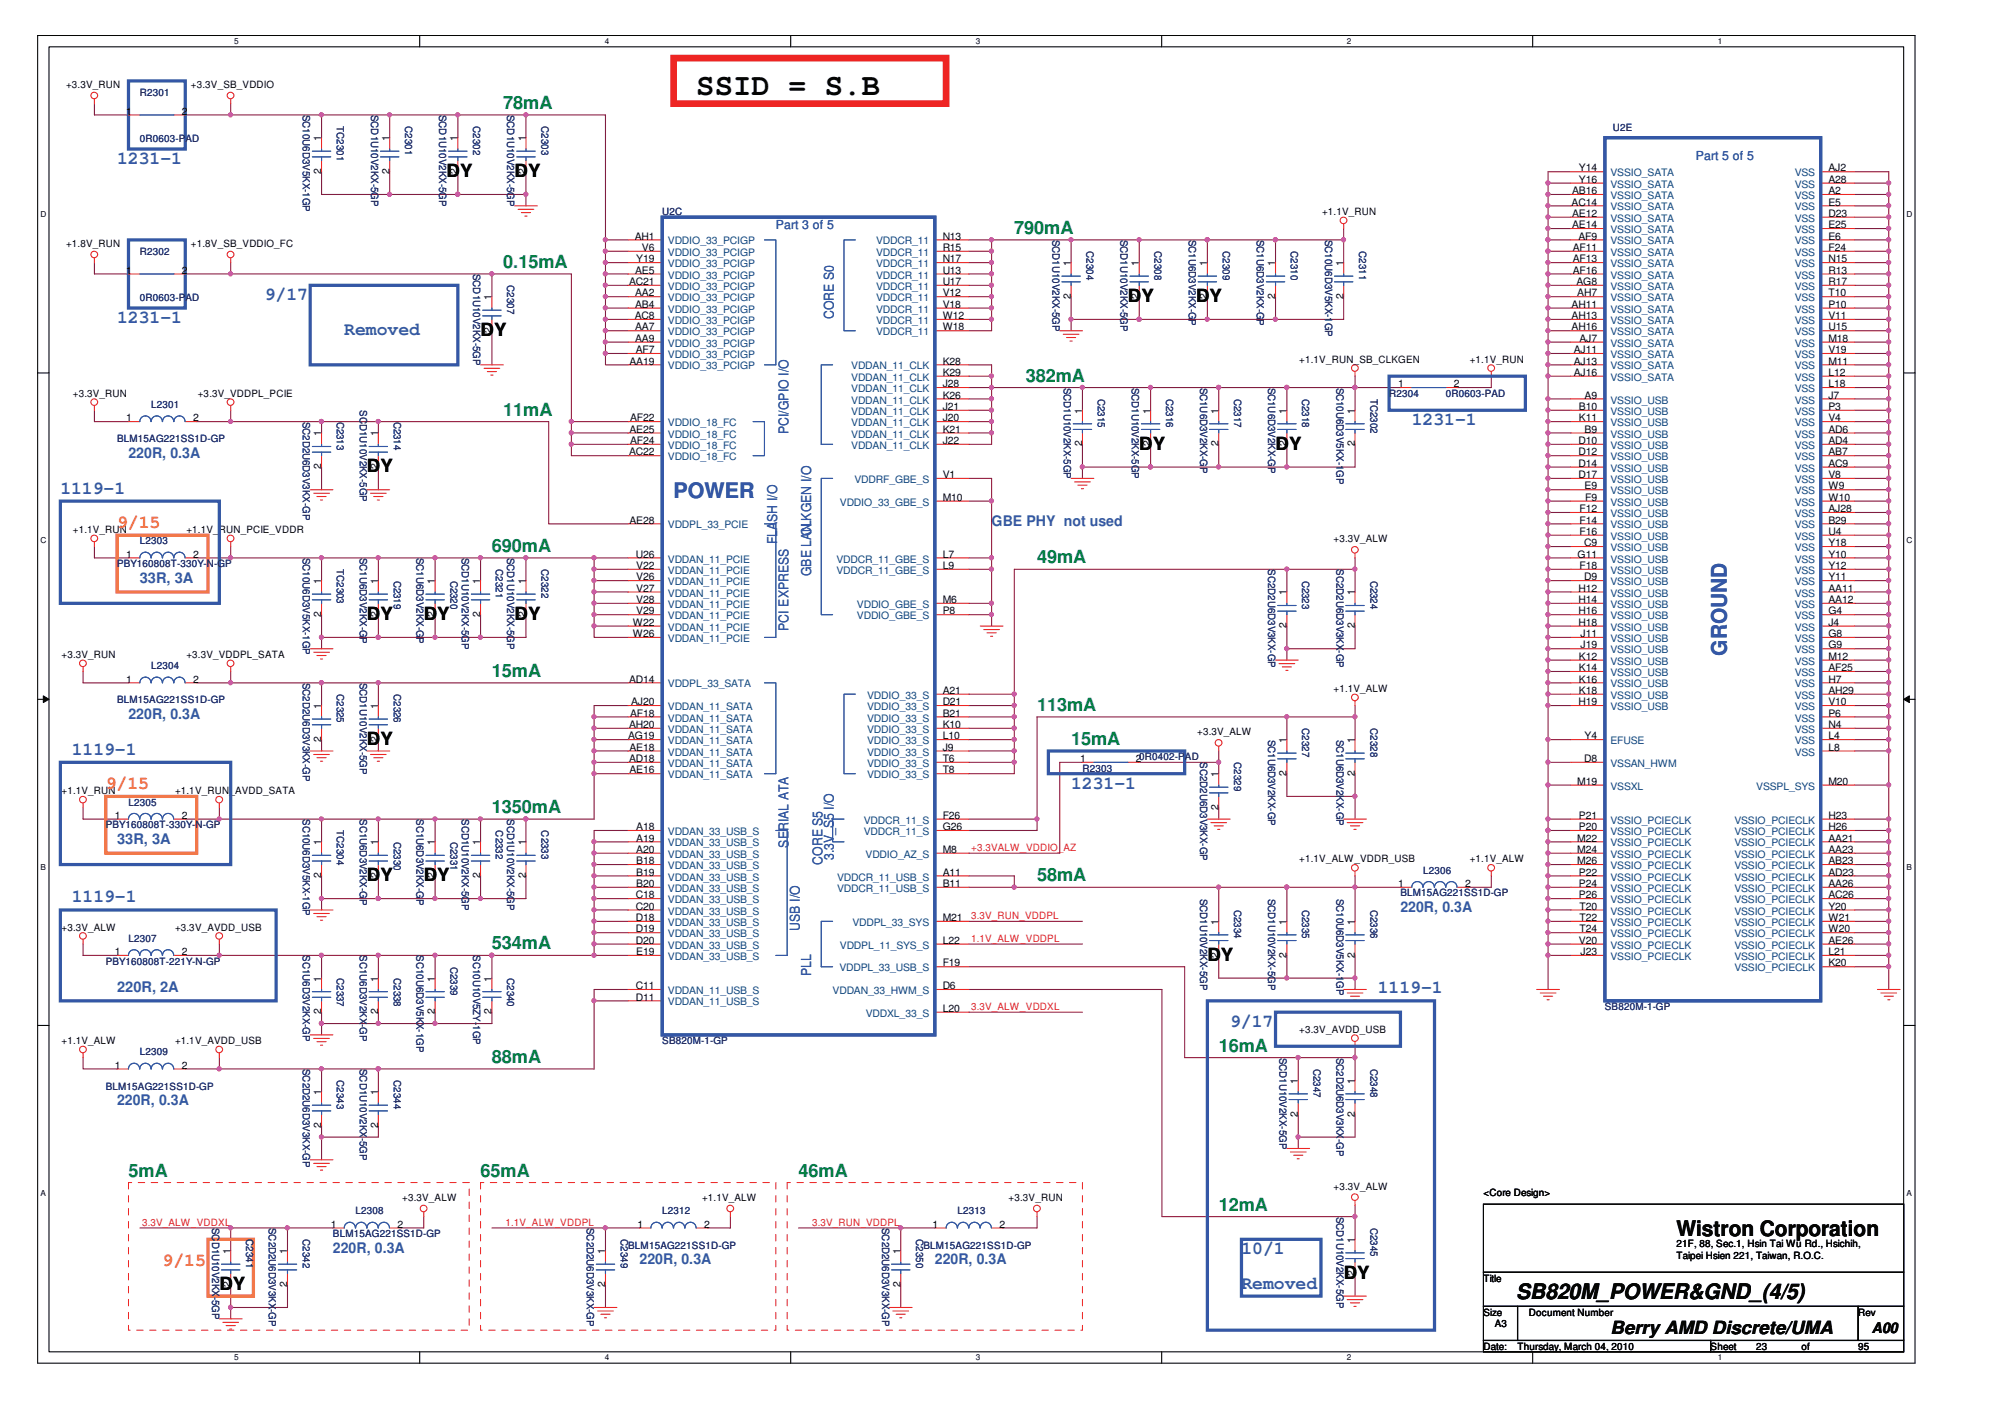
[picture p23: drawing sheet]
<svg xmlns="http://www.w3.org/2000/svg" width="297mm" height="210mm" viewBox="0 0 297 210" stroke-linecap="round" stroke-linejoin="round" font-family="sans-serif">
<defs><g id="words">
<text font-size="4.6" fill="#040503" x="103.9" y="14.2">SSID = S.B</text>
<g font-size="3.2" fill="#3457a6">
<text x="100.5" y="74.4">POWER</text>
<text x="257.6" y="97.8" transform="rotate(-90 257.6 97.8)">GROUND</text>
</g>
<g font-size="3.2" fill="#040503">
<text x="250.1" y="184.3">Wistron Corporation</text>
<text x="226.2" y="193.7">SB820M_POWER&amp;GND_(4/5)</text>
</g>
<g font-size="2.7" fill="#047e41">
<text x="75.1" y="16.3">78mA</text>
<text x="151.3" y="34.9">790mA</text>
<text x="75.1" y="40">0.15mA</text>
<text x="153" y="56.9">382mA</text>
<text x="75.1" y="62">11mA</text>
<text x="73.4" y="82.3">690mA</text>
<text x="154.7" y="84">49mA</text>
<text x="73.4" y="101">15mA</text>
<text x="154.7" y="106.1">113mA</text>
<text x="159.8" y="111.1">15mA</text>
<text x="73.4" y="121.3">1350mA</text>
<text x="154.7" y="131.5">58mA</text>
<text x="73.4" y="141.6">534mA</text>
<text x="73.4" y="158.6">88mA</text>
<text x="181.8" y="156.9">16mA</text>
<text x="19.2" y="175.5">5mA</text>
<text x="71.7" y="175.5">65mA</text>
<text x="119.1" y="175.5">46mA</text>
<text x="181.8" y="180.6">12mA</text>
</g>
<g font-size="2.7" fill="#3457a6">
<text x="17.5" y="24.5">1231-1</text>
<text x="39.5" y="44.8">9/17</text>
<text x="17.5" y="48.2">1231-1</text>
<text x="51.4" y="49.9">Removed</text>
<text x="210.6" y="63.5">1231-1</text>
<text x="9" y="73.6">1119-1</text>
<text x="10.7" y="112.6">1119-1</text>
<text x="159.8" y="117.7">1231-1</text>
<text x="10.7" y="134.6">1119-1</text>
<text x="205.5" y="148.2">1119-1</text>
<text x="183.5" y="153.3">9/17</text>
<text x="185.2" y="187.1">10/1</text>
<text x="185.2" y="192.2">Removed</text>
</g>
<g font-size="2.7" fill="#040503">
<text x="66.6" y="26.4">DY</text>
<text x="76.8" y="26.4">DY</text>
<text x="168.3" y="45.1">DY</text>
<text x="178.4" y="45.1">DY</text>
<text x="71.7" y="50.2">DY</text>
<text x="54.8" y="70.5">DY</text>
<text x="170" y="67.1">DY</text>
<text x="190.3" y="67.1">DY</text>
<text x="54.8" y="92.5">DY</text>
<text x="63.2" y="92.5">DY</text>
<text x="76.8" y="92.5">DY</text>
<text x="54.8" y="111.1">DY</text>
<text x="54.8" y="131.5">DY</text>
<text x="63.2" y="131.5">DY</text>
<text x="180.1" y="143.3">DY</text>
<text x="200.5" y="190.8">DY</text>
<text x="32.7" y="192.5">DY</text>
<text x="240.3" y="199.1">Berry AMD Discrete/UMA</text>
</g>
<g font-size="2.7" fill="#f47e25">
<text x="17.5" y="78.7">9/15</text>
<text x="15.8" y="117.7">9/15</text>
<text x="24.3" y="188.8">9/15</text>
</g>
<g font-size="2.2" fill="#3457a6">
<text x="19.2" y="68.3">220R, 0.3A</text>
<text x="147.9" y="78.5">GBE PHY not used</text>
<text x="20.9" y="86.9">33R, 3A</text>
<text x="19.2" y="107.3">220R, 0.3A</text>
<text x="17.5" y="125.9">33R, 3A</text>
<text x="208.9" y="136.1">220R, 0.3A</text>
<text x="17.5" y="147.9">220R, 2A</text>
<text x="17.5" y="164.9">220R, 0.3A</text>
<text x="49.7" y="186.9">220R, 0.3A</text>
<text x="95.4" y="188.6">220R, 0.3A</text>
<text x="139.5" y="188.6">220R, 0.3A</text>
</g>
<text font-size="2.2" fill="#040503" x="279.2" y="198.9">A00</text>
<g font-size="2" fill="#3457a6">
<text x="124.4" y="47.7" transform="rotate(-90 124.4 47.7)">CORE S0</text>
<text x="117.6" y="64.8" transform="rotate(-90 117.6 64.8)">PCI/GPIO I/O</text>
<text x="115.9" y="81.2" transform="rotate(-90 115.9 81.2)">FLASH I/O</text>
<text x="121" y="80" transform="rotate(-90 121 80)">CLKGEN I/O</text>
<text x="121" y="85.9" transform="rotate(-90 121 85.9)">GBE LAN</text>
<text x="117.6" y="94.1" transform="rotate(-90 117.6 94.1)">PCI EXPRESS</text>
<text x="117.6" y="126.4" transform="rotate(-90 117.6 126.4)">SERIAL ATA</text>
<text x="122.7" y="129" transform="rotate(-90 122.7 129)">CORE S5</text>
<text x="124.4" y="128.3" transform="rotate(-90 124.4 128.3)">3.3V_S5 I/O</text>
<text x="119.3" y="138.8" transform="rotate(-90 119.3 138.8)">USB I/O</text>
<text x="121" y="145.6" transform="rotate(-90 121 145.6)">PLL</text>
</g>
<g font-size="1.9" fill="#3457a6">
<text x="253" y="23.9">Part 5 of 5</text>
<text x="115.7" y="34.1">Part 3 of 5</text>
</g>
<g font-size="1.5" fill="#040503">
<text x="9.9" y="13.1">+3.3V_RUN</text>
<text x="18.8" y="17.1">1</text>
<text x="27.1" y="17.1">2</text>
<text x="28.5" y="13.1">+3.3V_SB_VDDIO</text>
<text x="47.9" y="21.1" transform="rotate(-90 47.9 21.1)">1</text>
<text x="58.1" y="21.1" transform="rotate(-90 58.1 21.1)">1</text>
<text x="68.3" y="21.1" transform="rotate(-90 68.3 21.1)">1</text>
<text x="78.4" y="21.1" transform="rotate(-90 78.4 21.1)">1</text>
<text x="47.9" y="25.9" transform="rotate(-90 47.9 25.9)">2</text>
<text x="58.1" y="25.9" transform="rotate(-90 58.1 25.9)">2</text>
<text x="68.3" y="25.9" transform="rotate(-90 68.3 25.9)">2</text>
<text x="78.4" y="25.9" transform="rotate(-90 78.4 25.9)">2</text>
<text x="234.6" y="29">AB16</text>
<text x="235.6" y="27.3">Y16</text>
<text x="235.6" y="25.6">Y14</text>
<text x="272.8" y="27.3">A28</text>
<text x="272.8" y="25.6">AJ2</text>
<text x="272.8" y="29">A2</text>
<text x="94.7" y="35.7">AH1</text>
<text x="140.6" y="35.7">N13</text>
<text x="197.2" y="32.1">+1.1V_RUN</text>
<text x="234.5" y="30.7">AC14</text>
<text x="234.6" y="32.4">AE12</text>
<text x="234.6" y="34.1">AE14</text>
<text x="235.5" y="35.7">AF9</text>
<text x="272.8" y="30.7">E5</text>
<text x="272.8" y="35.7">E6</text>
<text x="272.8" y="34.1">E25</text>
<text x="272.8" y="32.4">D23</text>
<text x="9.9" y="36.8">+1.8V_RUN</text>
<text x="18.8" y="40.8">1</text>
<text x="27.1" y="40.8">2</text>
<text x="28.5" y="36.8">+1.8V_SB_VDDIO_FC</text>
<text x="94.8" y="40.8">AE5</text>
<text x="94.9" y="39.1">Y19</text>
<text x="95.8" y="37.4">V6</text>
<text x="140.6" y="37.4">R15</text>
<text x="140.6" y="39.1">N17</text>
<text x="140.6" y="40.8">U13</text>
<text x="159.8" y="39.7" transform="rotate(-90 159.8 39.7)">1</text>
<text x="169.9" y="39.7" transform="rotate(-90 169.9 39.7)">1</text>
<text x="180.1" y="39.7" transform="rotate(-90 180.1 39.7)">1</text>
<text x="190.3" y="39.7" transform="rotate(-90 190.3 39.7)">1</text>
<text x="200.4" y="39.7" transform="rotate(-90 200.4 39.7)">1</text>
<text x="234.6" y="40.8">AF16</text>
<text x="234.6" y="37.4">AF11</text>
<text x="234.6" y="39.1">AF13</text>
<text x="272.8" y="40.8">R13</text>
<text x="272.8" y="37.4">F24</text>
<text x="272.8" y="39.1">N15</text>
<text x="73.3" y="44.8" transform="rotate(-90 73.3 44.8)">1</text>
<text x="93.8" y="42.5">AC21</text>
<text x="94.7" y="47.6">AC8</text>
<text x="94.8" y="44.2">AA2</text>
<text x="94.8" y="45.9">AB4</text>
<text x="140.6" y="42.5">U17</text>
<text x="140.6" y="44.2">V12</text>
<text x="140.6" y="45.9">V18</text>
<text x="140.6" y="47.6">W12</text>
<text x="159.8" y="44.6" transform="rotate(-90 159.8 44.6)">2</text>
<text x="169.9" y="44.6" transform="rotate(-90 169.9 44.6)">2</text>
<text x="180.1" y="44.6" transform="rotate(-90 180.1 44.6)">2</text>
<text x="190.3" y="44.6" transform="rotate(-90 190.3 44.6)">2</text>
<text x="200.4" y="44.6" transform="rotate(-90 200.4 44.6)">2</text>
<text x="234.5" y="47.6">AH13</text>
<text x="234.5" y="45.9">AH11</text>
<text x="235.2" y="42.5">AG8</text>
<text x="235.3" y="44.2">AH7</text>
<text x="272.8" y="42.5">R17</text>
<text x="272.8" y="45.9">P10</text>
<text x="272.8" y="47.6">V11</text>
<text x="272.8" y="44.2">T10</text>
<text x="73.3" y="49.7" transform="rotate(-90 73.3 49.7)">2</text>
<text x="94.8" y="51">AA9</text>
<text x="94.8" y="49.3">AA7</text>
<text x="94.8" y="52.7">AF7</text>
<text x="140.6" y="49.3">W18</text>
<text x="234.5" y="49.3">AH16</text>
<text x="234.8" y="52.7">AJ11</text>
<text x="235.6" y="51">AJ7</text>
<text x="272.8" y="52.7">V19</text>
<text x="272.8" y="49.3">U15</text>
<text x="272.8" y="51">M18</text>
<text x="10.9" y="59.2">+3.3V_RUN</text>
<text x="29.5" y="59.2">+3.3V_VDDPL_PCIE</text>
<text x="93.9" y="54.4">AA19</text>
<text x="140.6" y="56.1">K29</text>
<text x="140.6" y="54.4">K28</text>
<text x="140.6" y="59.5">K26</text>
<text x="140.6" y="57.8">J28</text>
<text x="193.8" y="54.1">+1.1V_RUN_SB_CLKGEN</text>
<text x="208.6" y="57.8">1</text>
<text x="216.9" y="57.8">2</text>
<text x="219.3" y="54.1">+1.1V_RUN</text>
<text x="234.8" y="56.1">AJ16</text>
<text x="234.8" y="54.4">AJ13</text>
<text x="236.4" y="59.5">A9</text>
<text x="272.8" y="59.5">J7</text>
<text x="272.8" y="54.4">M11</text>
<text x="272.8" y="56.1">L12</text>
<text x="272.8" y="57.8">L18</text>
<text x="18.8" y="62.9">1</text>
<text x="28.8" y="62.9">2</text>
<text x="47.9" y="65.1" transform="rotate(-90 47.9 65.1)">1</text>
<text x="56.4" y="65.1" transform="rotate(-90 56.4 65.1)">1</text>
<text x="93.9" y="64.6">AE25</text>
<text x="94" y="62.9">AF22</text>
<text x="140.6" y="61.2">J21</text>
<text x="140.6" y="64.6">K21</text>
<text x="140.6" y="62.9">J20</text>
<text x="161.5" y="61.7" transform="rotate(-90 161.5 61.7)">1</text>
<text x="171.6" y="61.7" transform="rotate(-90 171.6 61.7)">1</text>
<text x="181.8" y="61.7" transform="rotate(-90 181.8 61.7)">1</text>
<text x="192" y="61.7" transform="rotate(-90 192 61.7)">1</text>
<text x="202.1" y="61.7" transform="rotate(-90 202.1 61.7)">1</text>
<text x="235.6" y="62.9">K11</text>
<text x="235.6" y="61.2">B10</text>
<text x="236.4" y="64.6">B9</text>
<text x="272.8" y="61.2">P3</text>
<text x="272.8" y="62.9">V4</text>
<text x="272.8" y="64.6">AD6</text>
<text x="47.9" y="70" transform="rotate(-90 47.9 70)">2</text>
<text x="56.4" y="70" transform="rotate(-90 56.4 70)">2</text>
<text x="93.8" y="67.9">AC22</text>
<text x="94" y="66.2">AF24</text>
<text x="140.6" y="71.3">V1</text>
<text x="140.6" y="66.2">J22</text>
<text x="161.5" y="66.6" transform="rotate(-90 161.5 66.6)">2</text>
<text x="171.6" y="66.6" transform="rotate(-90 171.6 66.6)">2</text>
<text x="181.8" y="66.6" transform="rotate(-90 181.8 66.6)">2</text>
<text x="192" y="66.6" transform="rotate(-90 192 66.6)">2</text>
<text x="202.1" y="66.6" transform="rotate(-90 202.1 66.6)">2</text>
<text x="235.5" y="66.2">D10</text>
<text x="235.5" y="71.3">D17</text>
<text x="235.5" y="67.9">D12</text>
<text x="235.5" y="69.6">D14</text>
<text x="272.8" y="67.9">AB7</text>
<text x="272.8" y="69.6">AC9</text>
<text x="272.8" y="71.3">V8</text>
<text x="272.8" y="66.2">AD4</text>
<text x="140.6" y="74.7">M10</text>
<text x="235.6" y="76.4">F12</text>
<text x="236.4" y="73">E9</text>
<text x="236.5" y="74.7">F9</text>
<text x="272.8" y="73">W9</text>
<text x="272.8" y="74.7">W10</text>
<text x="272.8" y="76.4">AJ28</text>
<text x="10.9" y="79.5">+1.1V_RUN</text>
<text x="18.8" y="83.2">1</text>
<text x="27.8" y="79.5">+1.1V_RUN_PCIE_VDDR</text>
<text x="28.8" y="83.2">2</text>
<text x="93.9" y="78.1">AE28</text>
<text x="94.8" y="83.2">U26</text>
<text x="140.6" y="83.2">L7</text>
<text x="198.9" y="80.9">+3.3V_ALW</text>
<text x="235.4" y="83.2">G11</text>
<text x="235.6" y="78.1">F14</text>
<text x="235.6" y="79.8">F16</text>
<text x="236.3" y="81.5">C9</text>
<text x="272.8" y="78.1">B29</text>
<text x="272.8" y="79.8">U4</text>
<text x="272.8" y="81.5">Y18</text>
<text x="272.8" y="83.2">Y10</text>
<text x="47.9" y="87.1" transform="rotate(-90 47.9 87.1)">1</text>
<text x="56.4" y="87.1" transform="rotate(-90 56.4 87.1)">1</text>
<text x="64.9" y="87.1" transform="rotate(-90 64.9 87.1)">1</text>
<text x="71.7" y="87.1" transform="rotate(-90 71.7 87.1)">1</text>
<text x="78.4" y="87.1" transform="rotate(-90 78.4 87.1)">1</text>
<text x="94.9" y="88.3">V27</text>
<text x="94.9" y="86.6">V26</text>
<text x="94.9" y="84.9">V22</text>
<text x="94.9" y="90">V28</text>
<text x="140.6" y="90">M6</text>
<text x="140.6" y="84.9">L9</text>
<text x="192" y="88.8" transform="rotate(-90 192 88.8)">1</text>
<text x="202.1" y="88.8" transform="rotate(-90 202.1 88.8)">1</text>
<text x="235.5" y="90">H14</text>
<text x="235.5" y="88.3">H12</text>
<text x="235.6" y="84.9">F18</text>
<text x="236.3" y="86.6">D9</text>
<text x="272.8" y="84.9">Y12</text>
<text x="272.8" y="86.6">Y11</text>
<text x="272.8" y="88.3">AA11</text>
<text x="272.8" y="90">AA12</text>
<text x="47.9" y="92" transform="rotate(-90 47.9 92)">2</text>
<text x="56.4" y="92" transform="rotate(-90 56.4 92)">2</text>
<text x="64.9" y="92" transform="rotate(-90 64.9 92)">2</text>
<text x="71.7" y="92" transform="rotate(-90 71.7 92)">2</text>
<text x="78.4" y="92" transform="rotate(-90 78.4 92)">2</text>
<text x="94.4" y="93.4">W22</text>
<text x="94.4" y="95.1">W26</text>
<text x="94.9" y="91.7">V29</text>
<text x="140.6" y="91.7">P8</text>
<text x="192" y="93.7" transform="rotate(-90 192 93.7)">2</text>
<text x="202.1" y="93.7" transform="rotate(-90 202.1 93.7)">2</text>
<text x="235.5" y="93.4">H18</text>
<text x="235.5" y="91.7">H16</text>
<text x="235.8" y="95.1">J11</text>
<text x="272.8" y="95.1">G8</text>
<text x="272.8" y="93.4">J4</text>
<text x="272.8" y="91.7">G4</text>
<text x="9.2" y="98.2">+3.3V_RUN</text>
<text x="18.8" y="101.8">1</text>
<text x="27.8" y="98.2">+3.3V_VDDPL_SATA</text>
<text x="28.8" y="101.8">2</text>
<text x="93.8" y="101.8">AD14</text>
<text x="235.6" y="100.1">K14</text>
<text x="235.6" y="101.8">K16</text>
<text x="235.6" y="98.4">K12</text>
<text x="235.8" y="96.7">J19</text>
<text x="272.8" y="101.8">H7</text>
<text x="272.8" y="98.4">M12</text>
<text x="272.8" y="100.1">AF25</text>
<text x="272.8" y="96.7">G9</text>
<text x="47.9" y="105.8" transform="rotate(-90 47.9 105.8)">1</text>
<text x="56.4" y="105.8" transform="rotate(-90 56.4 105.8)">1</text>
<text x="94" y="106.9">AF18</text>
<text x="94.2" y="105.2">AJ20</text>
<text x="140.6" y="103.5">A21</text>
<text x="140.6" y="105.2">D21</text>
<text x="140.6" y="106.9">B21</text>
<text x="198.9" y="103.2">+1.1V_ALW</text>
<text x="235.5" y="105.2">H19</text>
<text x="235.6" y="103.5">K18</text>
<text x="272.8" y="106.9">P6</text>
<text x="272.8" y="105.2">V10</text>
<text x="272.8" y="103.5">AH29</text>
<text x="47.9" y="110.7" transform="rotate(-90 47.9 110.7)">2</text>
<text x="56.4" y="110.7" transform="rotate(-90 56.4 110.7)">2</text>
<text x="93.7" y="110.3">AG19</text>
<text x="93.8" y="108.6">AH20</text>
<text x="93.8" y="113.7">AD18</text>
<text x="93.9" y="112">AE18</text>
<text x="140.6" y="108.6">K10</text>
<text x="140.6" y="110.3">L10</text>
<text x="140.6" y="112">J9</text>
<text x="140.6" y="113.7">T6</text>
<text x="161.2" y="113.7">1</text>
<text x="169.4" y="113.7">20R0402-PAD</text>
<text x="178.6" y="109.7">+3.3V_ALW</text>
<text x="192" y="110.9" transform="rotate(-90 192 110.9)">1</text>
<text x="202.1" y="110.9" transform="rotate(-90 202.1 110.9)">1</text>
<text x="236.3" y="113.7">D8</text>
<text x="236.4" y="110.3">Y4</text>
<text x="272.8" y="108.6">N4</text>
<text x="272.8" y="110.3">L4</text>
<text x="272.8" y="112">L8</text>
<text x="9.2" y="118.5">+1.1V_RUN</text>
<text x="26.1" y="118.5">+1.1V_RUN_AVDD_SATA</text>
<text x="93.9" y="115.4">AE16</text>
<text x="140.6" y="115.4">T8</text>
<text x="181.8" y="115.9" transform="rotate(-90 181.8 115.9)">1</text>
<text x="192" y="115.7" transform="rotate(-90 192 115.7)">2</text>
<text x="202.1" y="115.7" transform="rotate(-90 202.1 115.7)">2</text>
<text x="235.3" y="117.1">M19</text>
<text x="272.8" y="117.1">M20</text>
<text x="17.2" y="122.2">1</text>
<text x="27.1" y="122.2">2</text>
<text x="94.9" y="123.9">A18</text>
<text x="94.9" y="125.5">A19</text>
<text x="140.6" y="123.9">G26</text>
<text x="140.6" y="122.2">F26</text>
<text x="181.8" y="120.8" transform="rotate(-90 181.8 120.8)">2</text>
<text x="235.3" y="125.5">M22</text>
<text x="235.6" y="123.9">P20</text>
<text x="235.6" y="122.2">P21</text>
<text x="272.8" y="122.2">H23</text>
<text x="272.8" y="125.5">AA21</text>
<text x="272.8" y="123.9">H26</text>
<text x="47.9" y="131" transform="rotate(-90 47.9 131)">2</text>
<text x="47.9" y="126.1" transform="rotate(-90 47.9 126.1)">1</text>
<text x="56.4" y="131" transform="rotate(-90 56.4 131)">2</text>
<text x="56.4" y="126.1" transform="rotate(-90 56.4 126.1)">1</text>
<text x="64.9" y="131" transform="rotate(-90 64.9 131)">2</text>
<text x="64.9" y="126.1" transform="rotate(-90 64.9 126.1)">1</text>
<text x="71.7" y="131" transform="rotate(-90 71.7 131)">2</text>
<text x="71.7" y="126.1" transform="rotate(-90 71.7 126.1)">1</text>
<text x="78.4" y="131" transform="rotate(-90 78.4 131)">2</text>
<text x="78.4" y="126.1" transform="rotate(-90 78.4 126.1)">1</text>
<text x="94.9" y="128.9">B18</text>
<text x="94.9" y="130.6">B19</text>
<text x="94.9" y="127.2">A20</text>
<text x="140.6" y="127.2">M8</text>
<text x="140.6" y="130.6">A11</text>
<text x="193.8" y="128.7">+1.1V_ALW_VDDR_USB</text>
<text x="219.3" y="128.7">+1.1V_ALW</text>
<text x="235.3" y="127.2">M24</text>
<text x="235.3" y="128.9">M26</text>
<text x="235.6" y="130.6">P22</text>
<text x="272.8" y="128.9">AB23</text>
<text x="272.8" y="127.2">AA23</text>
<text x="272.8" y="130.6">AD23</text>
<text x="94.8" y="137.4">D18</text>
<text x="94.8" y="135.7">C20</text>
<text x="94.8" y="134">C18</text>
<text x="94.9" y="132.3">B20</text>
<text x="140.6" y="137.4">M21</text>
<text x="140.6" y="132.3">B11</text>
<text x="181.8" y="138" transform="rotate(-90 181.8 138)">1</text>
<text x="192" y="138" transform="rotate(-90 192 138)">1</text>
<text x="202.1" y="138" transform="rotate(-90 202.1 138)">1</text>
<text x="208.6" y="132.3">1</text>
<text x="218.6" y="132.3">2</text>
<text x="235.6" y="134">P26</text>
<text x="235.6" y="132.3">P24</text>
<text x="235.6" y="135.7">T20</text>
<text x="235.6" y="137.4">T22</text>
<text x="272.8" y="134">AC26</text>
<text x="272.8" y="132.3">AA26</text>
<text x="272.8" y="135.7">Y20</text>
<text x="272.8" y="137.4">W21</text>
<text x="9.2" y="138.8">+3.3V_ALW</text>
<text x="17.2" y="142.5">1</text>
<text x="26.1" y="138.8">+3.3V_AVDD_USB</text>
<text x="27.1" y="142.5">2</text>
<text x="94.8" y="140.8">D20</text>
<text x="94.8" y="139.1">D19</text>
<text x="94.9" y="142.5">E19</text>
<text x="140.6" y="140.8">L22</text>
<text x="181.8" y="142.9" transform="rotate(-90 181.8 142.9)">2</text>
<text x="192" y="142.9" transform="rotate(-90 192 142.9)">2</text>
<text x="202.1" y="142.9" transform="rotate(-90 202.1 142.9)">2</text>
<text x="235.6" y="140.8">V20</text>
<text x="235.6" y="139.1">T24</text>
<text x="235.8" y="142.5">J23</text>
<text x="272.8" y="140.8">AE26</text>
<text x="272.8" y="139.1">W20</text>
<text x="272.8" y="142.5">L21</text>
<text x="47.9" y="146.4" transform="rotate(-90 47.9 146.4)">1</text>
<text x="56.4" y="146.4" transform="rotate(-90 56.4 146.4)">1</text>
<text x="64.9" y="146.4" transform="rotate(-90 64.9 146.4)">1</text>
<text x="73.3" y="146.4" transform="rotate(-90 73.3 146.4)">1</text>
<text x="94.8" y="147.6">C11</text>
<text x="94.8" y="149.3">D11</text>
<text x="140.6" y="144.2">F19</text>
<text x="140.6" y="147.6">D6</text>
<text x="272.8" y="144.2">K20</text>
<text x="9.2" y="155.8">+1.1V_ALW</text>
<text x="26.1" y="155.8">+1.1V_AVDD_USB</text>
<text x="47.9" y="151.3" transform="rotate(-90 47.9 151.3)">2</text>
<text x="56.4" y="151.3" transform="rotate(-90 56.4 151.3)">2</text>
<text x="64.9" y="151.3" transform="rotate(-90 64.9 151.3)">2</text>
<text x="73.3" y="151.3" transform="rotate(-90 73.3 151.3)">2</text>
<text x="140.6" y="151">L20</text>
<text x="193.8" y="154.1">+3.3V_AVDD_USB</text>
<text x="17.2" y="159.4">1</text>
<text x="27.1" y="159.4">2</text>
<text x="193.6" y="161.7" transform="rotate(-90 193.6 161.7)">1</text>
<text x="202.1" y="161.7" transform="rotate(-90 202.1 161.7)">1</text>
<text x="47.9" y="163.4" transform="rotate(-90 47.9 163.4)">1</text>
<text x="56.4" y="163.4" transform="rotate(-90 56.4 163.4)">1</text>
<text x="193.6" y="166.6" transform="rotate(-90 193.6 166.6)">2</text>
<text x="202.1" y="166.6" transform="rotate(-90 202.1 166.6)">2</text>
<text x="47.9" y="168.3" transform="rotate(-90 47.9 168.3)">2</text>
<text x="56.4" y="168.3" transform="rotate(-90 56.4 168.3)">2</text>
<text x="60" y="179.2">+3.3V_ALW</text>
<text x="104.7" y="179.2">+1.1V_ALW</text>
<text x="150.5" y="179.2">+3.3V_RUN</text>
<text x="198.9" y="177.5">+3.3V_ALW</text>
<text x="221.3" y="178.5">&lt;Core Design&gt;</text>
<text x="49.3" y="183.2">1</text>
<text x="59.3" y="183.2">2</text>
<text x="95.1" y="183.2">1</text>
<text x="105.1" y="183.2">2</text>
<text x="139.1" y="183.2">1</text>
<text x="149.1" y="183.2">2</text>
<text x="202.1" y="185.4" transform="rotate(-90 202.1 185.4)">1</text>
<text x="34.4" y="192" transform="rotate(-90 34.4 192)">2</text>
<text x="34.4" y="187.1" transform="rotate(-90 34.4 187.1)">1</text>
<text x="42.9" y="192" transform="rotate(-90 42.9 192)">2</text>
<text x="42.9" y="187.1" transform="rotate(-90 42.9 187.1)">1</text>
<text x="90.3" y="192" transform="rotate(-90 90.3 192)">2</text>
<text x="90.3" y="187.1" transform="rotate(-90 90.3 187.1)">1</text>
<text x="134.3" y="192" transform="rotate(-90 134.3 192)">2</text>
<text x="134.3" y="187.1" transform="rotate(-90 134.3 187.1)">1</text>
<text x="202.1" y="190.3" transform="rotate(-90 202.1 190.3)">2</text>
<text x="221.3" y="191.2">Title</text>
<text x="250.1" y="186.1">21F, 88, Sec.1, Hsin Tai Wu Rd., Hsichih,</text>
<text x="250.1" y="187.8">Taipei Hsien 221, Taiwan, R.O.C.</text>
<text x="221.3" y="196.3">Size</text>
<text x="223" y="198">A3</text>
<text x="228.1" y="196.3">Document Number</text>
<text x="277.2" y="196.3">Rev</text>
<text x="221.3" y="201.3">Date:</text>
<text x="226.4" y="201.3">Thursday, March 04, 2010</text>
<text x="255.2" y="201.3">Sheet</text>
<text x="262" y="201.3">23</text>
<text x="268.8" y="201.4">of</text>
<text x="277.2" y="201.3">95</text>
</g>
<g font-size="1.5" fill="#252c73">
<text x="20.9" y="14.3">R2301</text>
<text x="45.2" y="17.2" transform="rotate(90 45.2 17.2)">SC10U6D3V5KX-1GP</text>
<text x="55.4" y="17.2" transform="rotate(90 55.4 17.2)">SCD1U10V2KX-5GP</text>
<text x="65.5" y="17.2" transform="rotate(90 65.5 17.2)">SCD1U10V2KX-5GP</text>
<text x="75.7" y="17.2" transform="rotate(90 75.7 17.2)">SCD1U10V2KX-5GP</text>
<text x="20.9" y="21.2">0R0603-PAD</text>
<text x="50.3" y="18.8" transform="rotate(90 50.3 18.8)">TC2301</text>
<text x="60.4" y="18.8" transform="rotate(90 60.4 18.8)">C2301</text>
<text x="70.6" y="18.8" transform="rotate(90 70.6 18.8)">C2302</text>
<text x="80.8" y="18.8" transform="rotate(90 80.8 18.8)">C2303</text>
<text x="240.6" y="19.5">U2E</text>
<text x="98.8" y="32.1">U2C</text>
<text x="157" y="35.8" transform="rotate(90 157 35.8)">SCD1U10V2KX-5GP</text>
<text x="167.2" y="35.8" transform="rotate(90 167.2 35.8)">SCD1U10V2KX-5GP</text>
<text x="177.3" y="35.8" transform="rotate(90 177.3 35.8)">SC1U6D3V2KX-GP</text>
<text x="187.5" y="35.8" transform="rotate(90 187.5 35.8)">SC1U6D3V2KX-GP</text>
<text x="197.7" y="35.8" transform="rotate(90 197.7 35.8)">SC10U6D3V5KX-1GP</text>
<text x="20.9" y="38">R2302</text>
<text x="70.6" y="40.9" transform="rotate(90 70.6 40.9)">SCD1U10V2KX-5GP</text>
<text x="162.1" y="37.5" transform="rotate(90 162.1 37.5)">C2304</text>
<text x="172.3" y="37.5" transform="rotate(90 172.3 37.5)">C2308</text>
<text x="182.4" y="37.5" transform="rotate(90 182.4 37.5)">C2309</text>
<text x="192.6" y="37.5" transform="rotate(90 192.6 37.5)">C2310</text>
<text x="202.8" y="37.5" transform="rotate(90 202.8 37.5)">C2311</text>
<text x="20.9" y="44.9">0R0603-PAD</text>
<text x="75.7" y="42.6" transform="rotate(90 75.7 42.6)">C2307</text>
<text x="158.7" y="57.8" transform="rotate(90 158.7 57.8)">SCD1U10V2KX-5GP</text>
<text x="163.8" y="59.5" transform="rotate(90 163.8 59.5)">C2315</text>
<text x="168.9" y="57.8" transform="rotate(90 168.9 57.8)">SCD1U10V2KX-5GP</text>
<text x="174" y="59.5" transform="rotate(90 174 59.5)">C2316</text>
<text x="179" y="57.8" transform="rotate(90 179 57.8)">SC1U6D3V2KX-GP</text>
<text x="184.1" y="59.5" transform="rotate(90 184.1 59.5)">C2317</text>
<text x="189.2" y="57.8" transform="rotate(90 189.2 57.8)">SC1U6D3V2KX-GP</text>
<text x="194.3" y="59.5" transform="rotate(90 194.3 59.5)">C2318</text>
<text x="199.4" y="57.8" transform="rotate(90 199.4 57.8)">SC10U6D3V5KX-1GP</text>
<text x="204.5" y="59.5" transform="rotate(90 204.5 59.5)">TC2302</text>
<text x="207.2" y="59.2">R2304</text>
<text x="215.7" y="59.2">0R0603-PAD</text>
<text x="17.5" y="66">BLM15AG221SS1D-GP</text>
<text x="22.6" y="60.9">L2301</text>
<text x="45.2" y="62.9" transform="rotate(90 45.2 62.9)">SC2D2U6D3V3KX-GP</text>
<text x="50.3" y="62.9" transform="rotate(90 50.3 62.9)">C2313</text>
<text x="53.7" y="61.2" transform="rotate(90 53.7 61.2)">SCD1U10V2KX-5GP</text>
<text x="58.7" y="62.9" transform="rotate(90 58.7 62.9)">C2314</text>
<text x="20.9" y="81.2">L2303</text>
<text x="45.2" y="83.2" transform="rotate(90 45.2 83.2)">SC10U6D3V5KX-1GP</text>
<text x="53.7" y="83.2" transform="rotate(90 53.7 83.2)">SC1U6D3V2KX-GP</text>
<text x="62.1" y="83.2" transform="rotate(90 62.1 83.2)">SC1U6D3V2KX-GP</text>
<text x="68.9" y="83.2" transform="rotate(90 68.9 83.2)">SCD1U10V2KX-5GP</text>
<text x="75.7" y="83.2" transform="rotate(90 75.7 83.2)">SCD1U10V2KX-5GP</text>
<text x="17.5" y="84.6">PBY160808T-330Y-N-GP</text>
<text x="50.3" y="84.9" transform="rotate(90 50.3 84.9)">TC2303</text>
<text x="58.7" y="86.6" transform="rotate(90 58.7 86.6)">C2319</text>
<text x="67.2" y="86.6" transform="rotate(90 67.2 86.6)">C2320</text>
<text x="74" y="84.9" transform="rotate(90 74 84.9)">C2321</text>
<text x="80.8" y="84.9" transform="rotate(90 80.8 84.9)">C2322</text>
<text x="189.2" y="84.9" transform="rotate(90 189.2 84.9)">SC2D2U6D3V3KX-GP</text>
<text x="194.3" y="86.6" transform="rotate(90 194.3 86.6)">C2323</text>
<text x="199.4" y="84.9" transform="rotate(90 199.4 84.9)">SC2D2U6D3V3KX-GP</text>
<text x="204.5" y="86.6" transform="rotate(90 204.5 86.6)">C2324</text>
<text x="22.6" y="99.9">L2304</text>
<text x="45.2" y="101.9" transform="rotate(90 45.2 101.9)">SC2D2U6D3V3KX-GP</text>
<text x="53.7" y="101.9" transform="rotate(90 53.7 101.9)">SCD1U10V2KX-5GP</text>
<text x="17.5" y="104.9">BLM15AG221SS1D-GP</text>
<text x="50.3" y="103.6" transform="rotate(90 50.3 103.6)">C2325</text>
<text x="58.7" y="103.6" transform="rotate(90 58.7 103.6)">C2326</text>
<text x="179" y="113.7" transform="rotate(90 179 113.7)">SC2D2U6D3V3KX-GP</text>
<text x="184.1" y="113.7" transform="rotate(90 184.1 113.7)">C2329</text>
<text x="189.2" y="110.3" transform="rotate(90 189.2 110.3)">SC1U6D3V2KX-GP</text>
<text x="194.3" y="108.6" transform="rotate(90 194.3 108.6)">C2327</text>
<text x="199.4" y="110.3" transform="rotate(90 199.4 110.3)">SC1U6D3V2KX-GP</text>
<text x="204.5" y="108.6" transform="rotate(90 204.5 108.6)">C2328</text>
<text x="161.5" y="115.1">R2303</text>
<text x="15.8" y="123.6">PBY160808T-330Y-N-GP</text>
<text x="19.2" y="120.2">L2305</text>
<text x="45.2" y="122.2" transform="rotate(90 45.2 122.2)">SC10U6D3V5KX-1GP</text>
<text x="50.3" y="123.9" transform="rotate(90 50.3 123.9)">TC2304</text>
<text x="53.7" y="122.2" transform="rotate(90 53.7 122.2)">SC1U6D3V2KX-GP</text>
<text x="58.7" y="125.6" transform="rotate(90 58.7 125.6)">C2330</text>
<text x="62.1" y="122.2" transform="rotate(90 62.1 122.2)">SC1U6D3V2KX-GP</text>
<text x="67.2" y="125.6" transform="rotate(90 67.2 125.6)">C2331</text>
<text x="68.9" y="122.2" transform="rotate(90 68.9 122.2)">SCD1U10V2KX-5GP</text>
<text x="74" y="123.9" transform="rotate(90 74 123.9)">C2332</text>
<text x="75.7" y="122.2" transform="rotate(90 75.7 122.2)">SCD1U10V2KX-5GP</text>
<text x="80.8" y="123.9" transform="rotate(90 80.8 123.9)">C2333</text>
<text x="212.3" y="130.3">L2306</text>
<text x="179" y="134.1" transform="rotate(90 179 134.1)">SCD1U10V2KX-5GP</text>
<text x="184.1" y="135.8" transform="rotate(90 184.1 135.8)">C2334</text>
<text x="189.2" y="134.1" transform="rotate(90 189.2 134.1)">SCD1U10V2KX-5GP</text>
<text x="194.3" y="135.8" transform="rotate(90 194.3 135.8)">C2335</text>
<text x="199.4" y="134.1" transform="rotate(90 199.4 134.1)">SC10U6D3V5KX-1GP</text>
<text x="204.5" y="135.8" transform="rotate(90 204.5 135.8)">C2336</text>
<text x="208.9" y="133.7">BLM15AG221SS1D-GP</text>
<text x="15.8" y="143.9">PBY160808T-221Y-N-GP</text>
<text x="19.2" y="140.5">L2307</text>
<text x="45.2" y="142.5" transform="rotate(90 45.2 142.5)">SC1U6D3V2KX-GP</text>
<text x="53.7" y="142.5" transform="rotate(90 53.7 142.5)">SC1U6D3V2KX-GP</text>
<text x="62.1" y="142.5" transform="rotate(90 62.1 142.5)">SC10U6D3V5KX-1GP</text>
<text x="70.6" y="142.5" transform="rotate(90 70.6 142.5)">SC10U10V5ZY-1GP</text>
<text x="50.3" y="145.9" transform="rotate(90 50.3 145.9)">C2337</text>
<text x="58.7" y="145.9" transform="rotate(90 58.7 145.9)">C2338</text>
<text x="67.2" y="144.2" transform="rotate(90 67.2 144.2)">C2339</text>
<text x="75.7" y="145.9" transform="rotate(90 75.7 145.9)">C2340</text>
<text x="98.8" y="155.8">SB820M-1-GP</text>
<text x="239.4" y="150.7">SB820M-1-GP</text>
<text x="20.9" y="157.5">L2309</text>
<text x="45.2" y="159.5" transform="rotate(90 45.2 159.5)">SC2D2U6D3V3KX-GP</text>
<text x="50.3" y="161.2" transform="rotate(90 50.3 161.2)">C2343</text>
<text x="53.7" y="159.5" transform="rotate(90 53.7 159.5)">SCD1U10V2KX-5GP</text>
<text x="58.7" y="161.2" transform="rotate(90 58.7 161.2)">C2344</text>
<text x="190.9" y="157.8" transform="rotate(90 190.9 157.8)">SCD1U10V2KX-5GP</text>
<text x="196" y="159.5" transform="rotate(90 196 159.5)">C2347</text>
<text x="199.4" y="157.8" transform="rotate(90 199.4 157.8)">SC2D2U6D3V3KX-GP</text>
<text x="204.5" y="159.5" transform="rotate(90 204.5 159.5)">C2348</text>
<text x="15.8" y="162.5">BLM15AG221SS1D-GP</text>
<text x="31.6" y="183.2" transform="rotate(90 31.6 183.2)">SCD1U10V2KX-5GP</text>
<text x="36.7" y="184.9" transform="rotate(90 36.7 184.9)">C2341</text>
<text x="40.1" y="183.2" transform="rotate(90 40.1 183.2)">SC2D2U6D3V3KX-GP</text>
<text x="45.2" y="184.9" transform="rotate(90 45.2 184.9)">C2342</text>
<text x="49.7" y="184.6">BLM15AG221SS1D-GP</text>
<text x="53.1" y="181.2">L2308</text>
<text x="87.5" y="183.2" transform="rotate(90 87.5 183.2)">SC2D2U6D3V3KX-GP</text>
<text x="92.6" y="184.9" transform="rotate(90 92.6 184.9)">C2349</text>
<text x="98.8" y="181.2">L2312</text>
<text x="131.6" y="183.2" transform="rotate(90 131.6 183.2)">SC2D2U6D3V3KX-GP</text>
<text x="136.7" y="184.9" transform="rotate(90 136.7 184.9)">C2350</text>
<text x="142.9" y="181.2">L2313</text>
<text x="199.4" y="181.5" transform="rotate(90 199.4 181.5)">SCD1U10V2KX-5GP</text>
<text x="204.5" y="183.2" transform="rotate(90 204.5 183.2)">C2345</text>
<text x="93.7" y="186.3">BLM15AG221SS1D-GP</text>
<text x="137.8" y="186.3">BLM15AG221SS1D-GP</text>
</g>
<g font-size="1.5" fill="#0e457b">
<text x="240.3" y="28">VSSIO_SATA</text>
<text x="240.3" y="29.7">VSSIO_SATA</text>
<text x="240.3" y="26.3">VSSIO_SATA</text>
<text x="267.8" y="28">VSS</text>
<text x="267.8" y="26.3">VSS</text>
<text x="267.8" y="29.7">VSS</text>
<text x="240.3" y="33.1">VSSIO_SATA</text>
<text x="240.3" y="31.4">VSSIO_SATA</text>
<text x="240.3" y="34.8">VSSIO_SATA</text>
<text x="267.8" y="31.4">VSS</text>
<text x="267.8" y="34.8">VSS</text>
<text x="267.8" y="33.1">VSS</text>
<text x="99.7" y="38.2">VDDIO_33_PCIGP</text>
<text x="99.7" y="39.9">VDDIO_33_PCIGP</text>
<text x="99.7" y="36.5">VDDIO_33_PCIGP</text>
<text x="99.7" y="41.6">VDDIO_33_PCIGP</text>
<text x="130.7" y="36.5">VDDCR_11</text>
<text x="130.7" y="38.2">VDDCR_11</text>
<text x="130.7" y="39.9">VDDCR_11</text>
<text x="130.7" y="41.6">VDDCR_11</text>
<text x="240.3" y="41.6">VSSIO_SATA</text>
<text x="240.3" y="36.5">VSSIO_SATA</text>
<text x="240.3" y="38.2">VSSIO_SATA</text>
<text x="240.3" y="39.9">VSSIO_SATA</text>
<text x="267.8" y="41.6">VSS</text>
<text x="267.8" y="38.2">VSS</text>
<text x="267.8" y="39.9">VSS</text>
<text x="267.8" y="36.5">VSS</text>
<text x="99.7" y="44.9">VDDIO_33_PCIGP</text>
<text x="99.7" y="43.3">VDDIO_33_PCIGP</text>
<text x="99.7" y="46.6">VDDIO_33_PCIGP</text>
<text x="130.7" y="43.3">VDDCR_11</text>
<text x="130.7" y="44.9">VDDCR_11</text>
<text x="130.7" y="46.6">VDDCR_11</text>
<text x="240.3" y="43.3">VSSIO_SATA</text>
<text x="240.3" y="44.9">VSSIO_SATA</text>
<text x="240.3" y="46.6">VSSIO_SATA</text>
<text x="267.8" y="43.3">VSS</text>
<text x="267.8" y="46.6">VSS</text>
<text x="267.8" y="44.9">VSS</text>
<text x="99.7" y="53.4">VDDIO_33_PCIGP</text>
<text x="99.7" y="51.7">VDDIO_33_PCIGP</text>
<text x="99.7" y="48.3">VDDIO_33_PCIGP</text>
<text x="99.7" y="50">VDDIO_33_PCIGP</text>
<text x="130.7" y="50">VDDCR_11</text>
<text x="130.7" y="48.3">VDDCR_11</text>
<text x="240.3" y="50">VSSIO_SATA</text>
<text x="240.3" y="48.3">VSSIO_SATA</text>
<text x="240.3" y="53.4">VSSIO_SATA</text>
<text x="240.3" y="51.7">VSSIO_SATA</text>
<text x="267.8" y="53.4">VSS</text>
<text x="267.8" y="48.3">VSS</text>
<text x="267.8" y="50">VSS</text>
<text x="267.8" y="51.7">VSS</text>
<text x="99.7" y="55.1">VDDIO_33_PCIGP</text>
<text x="127" y="56.8">VDDAN_11_CLK</text>
<text x="127" y="55.1">VDDAN_11_CLK</text>
<text x="127" y="58.5">VDDAN_11_CLK</text>
<text x="240.3" y="56.8">VSSIO_SATA</text>
<text x="240.3" y="55.1">VSSIO_SATA</text>
<text x="267.8" y="55.1">VSS</text>
<text x="267.8" y="56.8">VSS</text>
<text x="267.8" y="58.5">VSS</text>
<text x="99.7" y="65.3">VDDIO_18_FC</text>
<text x="99.7" y="63.6">VDDIO_18_FC</text>
<text x="127" y="60.2">VDDAN_11_CLK</text>
<text x="127" y="61.9">VDDAN_11_CLK</text>
<text x="127" y="65.3">VDDAN_11_CLK</text>
<text x="127" y="63.6">VDDAN_11_CLK</text>
<text x="240.3" y="65.3">VSSIO_USB</text>
<text x="240.3" y="63.6">VSSIO_USB</text>
<text x="240.3" y="61.9">VSSIO_USB</text>
<text x="240.3" y="60.2">VSSIO_USB</text>
<text x="267.8" y="60.2">VSS</text>
<text x="267.8" y="61.9">VSS</text>
<text x="267.8" y="63.6">VSS</text>
<text x="267.8" y="65.3">VSS</text>
<text x="99.7" y="68.7">VDDIO_18_FC</text>
<text x="99.7" y="67">VDDIO_18_FC</text>
<text x="127" y="67">VDDAN_11_CLK</text>
<text x="240.3" y="67">VSSIO_USB</text>
<text x="240.3" y="68.7">VSSIO_USB</text>
<text x="240.3" y="70.4">VSSIO_USB</text>
<text x="267.8" y="68.7">VSS</text>
<text x="267.8" y="70.4">VSS</text>
<text x="267.8" y="67">VSS</text>
<text x="125.3" y="75.4">VDDIO_33_GBE_S</text>
<text x="127.5" y="72.1">VDDRF_GBE_S</text>
<text x="240.3" y="72.1">VSSIO_USB</text>
<text x="240.3" y="75.4">VSSIO_USB</text>
<text x="240.3" y="77.1">VSSIO_USB</text>
<text x="240.3" y="73.8">VSSIO_USB</text>
<text x="267.8" y="72.1">VSS</text>
<text x="267.8" y="73.8">VSS</text>
<text x="267.8" y="75.4">VSS</text>
<text x="267.8" y="77.1">VSS</text>
<text x="99.7" y="83.9">VDDAN_11_PCIE</text>
<text x="99.7" y="78.8">VDDPL_33_PCIE</text>
<text x="124.8" y="83.9">VDDCR_11_GBE_S</text>
<text x="240.3" y="78.8">VSSIO_USB</text>
<text x="240.3" y="83.9">VSSIO_USB</text>
<text x="240.3" y="80.5">VSSIO_USB</text>
<text x="240.3" y="82.2">VSSIO_USB</text>
<text x="267.8" y="78.8">VSS</text>
<text x="267.8" y="80.5">VSS</text>
<text x="267.8" y="82.2">VSS</text>
<text x="267.8" y="83.9">VSS</text>
<text x="99.7" y="89">VDDAN_11_PCIE</text>
<text x="99.7" y="87.3">VDDAN_11_PCIE</text>
<text x="99.7" y="85.6">VDDAN_11_PCIE</text>
<text x="124.8" y="85.6">VDDCR_11_GBE_S</text>
<text x="240.3" y="85.6">VSSIO_USB</text>
<text x="240.3" y="89">VSSIO_USB</text>
<text x="240.3" y="87.3">VSSIO_USB</text>
<text x="267.8" y="85.6">VSS</text>
<text x="267.8" y="87.3">VSS</text>
<text x="267.8" y="89">VSS</text>
<text x="99.7" y="94.1">VDDAN_11_PCIE</text>
<text x="99.7" y="90.7">VDDAN_11_PCIE</text>
<text x="99.7" y="92.4">VDDAN_11_PCIE</text>
<text x="99.7" y="95.8">VDDAN_11_PCIE</text>
<text x="127.8" y="90.7">VDDIO_GBE_S</text>
<text x="127.8" y="92.4">VDDIO_GBE_S</text>
<text x="240.3" y="94.1">VSSIO_USB</text>
<text x="240.3" y="92.4">VSSIO_USB</text>
<text x="240.3" y="95.8">VSSIO_USB</text>
<text x="240.3" y="90.7">VSSIO_USB</text>
<text x="267.8" y="95.8">VSS</text>
<text x="267.8" y="94.1">VSS</text>
<text x="267.8" y="90.7">VSS</text>
<text x="267.8" y="92.4">VSS</text>
<text x="240.3" y="100.9">VSSIO_USB</text>
<text x="240.3" y="97.5">VSSIO_USB</text>
<text x="240.3" y="99.2">VSSIO_USB</text>
<text x="267.8" y="99.2">VSS</text>
<text x="267.8" y="100.9">VSS</text>
<text x="267.8" y="97.5">VSS</text>
<text x="99.7" y="105.9">VDDAN_11_SATA</text>
<text x="99.7" y="107.6">VDDAN_11_SATA</text>
<text x="99.7" y="102.6">VDDPL_33_SATA</text>
<text x="129.4" y="104.2">VDDIO_33_S</text>
<text x="129.4" y="105.9">VDDIO_33_S</text>
<text x="129.4" y="107.6">VDDIO_33_S</text>
<text x="240.3" y="102.6">VSSIO_USB</text>
<text x="240.3" y="104.2">VSSIO_USB</text>
<text x="240.3" y="105.9">VSSIO_USB</text>
<text x="267.8" y="102.6">VSS</text>
<text x="267.8" y="107.6">VSS</text>
<text x="267.8" y="105.9">VSS</text>
<text x="267.8" y="104.2">VSS</text>
<text x="99.7" y="109.3">VDDAN_11_SATA</text>
<text x="99.7" y="111">VDDAN_11_SATA</text>
<text x="99.7" y="112.7">VDDAN_11_SATA</text>
<text x="129.4" y="109.3">VDDIO_33_S</text>
<text x="129.4" y="111">VDDIO_33_S</text>
<text x="129.4" y="112.7">VDDIO_33_S</text>
<text x="240.3" y="111">EFUSE</text>
<text x="267.8" y="109.3">VSS</text>
<text x="267.8" y="111">VSS</text>
<text x="267.8" y="112.7">VSS</text>
<text x="99.7" y="114.4">VDDAN_11_SATA</text>
<text x="99.7" y="116.1">VDDAN_11_SATA</text>
<text x="129.4" y="114.4">VDDIO_33_S</text>
<text x="129.4" y="116.1">VDDIO_33_S</text>
<text x="240.3" y="114.4">VSSAN_HWM</text>
<text x="240.3" y="117.8">VSSXL</text>
<text x="262" y="117.8">VSSPL_SYS</text>
<text x="99.7" y="124.6">VDDAN_33_USB_S</text>
<text x="128.9" y="124.6">VDDCR_11_S</text>
<text x="128.9" y="122.9">VDDCR_11_S</text>
<text x="240.3" y="124.6">VSSIO_PCIECLK</text>
<text x="240.3" y="122.9">VSSIO_PCIECLK</text>
<text x="258.8" y="122.9">VSSIO_PCIECLK</text>
<text x="258.8" y="124.6">VSSIO_PCIECLK</text>
<text x="99.7" y="129.7">VDDAN_33_USB_S</text>
<text x="99.7" y="126.3">VDDAN_33_USB_S</text>
<text x="99.7" y="131.4">VDDAN_33_USB_S</text>
<text x="99.7" y="128">VDDAN_33_USB_S</text>
<text x="124.9" y="131.4">VDDCR_11_USB_S</text>
<text x="129.1" y="128">VDDIO_AZ_S</text>
<text x="240.3" y="126.3">VSSIO_PCIECLK</text>
<text x="240.3" y="131.4">VSSIO_PCIECLK</text>
<text x="240.3" y="128">VSSIO_PCIECLK</text>
<text x="240.3" y="129.7">VSSIO_PCIECLK</text>
<text x="258.8" y="129.7">VSSIO_PCIECLK</text>
<text x="258.8" y="128">VSSIO_PCIECLK</text>
<text x="258.8" y="126.3">VSSIO_PCIECLK</text>
<text x="258.8" y="131.4">VSSIO_PCIECLK</text>
<text x="99.7" y="136.4">VDDAN_33_USB_S</text>
<text x="99.7" y="133.1">VDDAN_33_USB_S</text>
<text x="99.7" y="134.7">VDDAN_33_USB_S</text>
<text x="124.9" y="133.1">VDDCR_11_USB_S</text>
<text x="240.3" y="134.7">VSSIO_PCIECLK</text>
<text x="240.3" y="133.1">VSSIO_PCIECLK</text>
<text x="240.3" y="136.4">VSSIO_PCIECLK</text>
<text x="258.8" y="134.7">VSSIO_PCIECLK</text>
<text x="258.8" y="133.1">VSSIO_PCIECLK</text>
<text x="258.8" y="136.4">VSSIO_PCIECLK</text>
<text x="99.7" y="138.1">VDDAN_33_USB_S</text>
<text x="99.7" y="141.5">VDDAN_33_USB_S</text>
<text x="99.7" y="139.8">VDDAN_33_USB_S</text>
<text x="99.7" y="143.2">VDDAN_33_USB_S</text>
<text x="125.3" y="141.5">VDDPL_11_SYS_S</text>
<text x="127.2" y="138.1">VDDPL_33_SYS</text>
<text x="240.3" y="143.2">VSSIO_PCIECLK</text>
<text x="240.3" y="138.1">VSSIO_PCIECLK</text>
<text x="240.3" y="139.8">VSSIO_PCIECLK</text>
<text x="240.3" y="141.5">VSSIO_PCIECLK</text>
<text x="258.8" y="141.5">VSSIO_PCIECLK</text>
<text x="258.8" y="138.1">VSSIO_PCIECLK</text>
<text x="258.8" y="139.8">VSSIO_PCIECLK</text>
<text x="258.8" y="143.2">VSSIO_PCIECLK</text>
<text x="99.7" y="148.3">VDDAN_11_USB_S</text>
<text x="99.7" y="150">VDDAN_11_USB_S</text>
<text x="124.2" y="148.3">VDDAN_33_HWM_S</text>
<text x="125.2" y="144.9">VDDPL_33_USB_S</text>
<text x="258.8" y="144.9">VSSIO_PCIECLK</text>
<text x="129.2" y="151.7">VDDXL_33_S</text>
</g>
<g font-size="1.5" fill="#ee2523">
<text x="144.9" y="127">+3.3VALW_VDDIO_AZ</text>
<text x="144.9" y="137.1">3.3V_RUN_VDDPL</text>
<text x="144.9" y="140.5">1.1V_ALW_VDDPL</text>
<text x="144.9" y="150.7">3.3V_ALW_VDDXL</text>
<text x="21.2" y="182.9">3.3V_ALW_VDDXL</text>
<text x="75.4" y="182.9">1.1V_ALW_VDDPL</text>
<text x="121.2" y="182.9">3.3V_RUN_VDDPL</text>
</g>
<g font-size="1.2" fill="#040503">
<text x="34.9" y="6.5">5</text>
<text x="90.3" y="6.5">4</text>
<text x="145.6" y="6.5">3</text>
<text x="200.9" y="6.5">2</text>
<text x="256.3" y="6.5">1</text>
<text x="6.1" y="32.4">D</text>
<text x="284.5" y="32.4">D</text>
<text x="6.1" y="81.1">C</text>
<text x="284.5" y="81.1">C</text>
<text x="6.1" y="129.7">B</text>
<text x="284.5" y="129.7">B</text>
<text x="6.1" y="178.4">A</text>
<text x="284.5" y="178.4">A</text>
<text x="34.9" y="202.9">5</text>
<text x="90.3" y="202.9">4</text>
<text x="145.6" y="202.9">3</text>
<text x="200.9" y="202.9">2</text>
<text x="256.3" y="202.9">1</text>
</g>
</g></defs>
<path d="M5.6 5.3h280.1v198.1h-280.1zM7.3 7h276.7v194.7h-276.7z" fill="none" stroke="#040503" stroke-width=".16"/>
<g fill="#fff">
<path d="M34.9 5.5h.7v1.3h-.7z"/>
<path d="M34.9 201.8h.7v1.4h-.7z"/>
</g>
<path d="M62.6 5.3v1.7M62.6 201.7v1.7" fill="none" stroke="#040503" stroke-width=".16"/>
<g fill="#fff">
<path d="M90.3 5.5h.6v1.3h-.6z"/>
<path d="M90.3 201.8h.6v1.4h-.6z"/>
</g>
<path d="M118 5.3v1.7M118 201.7v1.7" fill="none" stroke="#040503" stroke-width=".16"/>
<g fill="#fff">
<path d="M145.6 5.5h.6v1.3h-.6z"/>
<path d="M145.6 201.8h.6v1.4h-.6z"/>
</g>
<path d="M173.3 5.3v1.7M173.3 201.7v1.7" fill="none" stroke="#040503" stroke-width=".16"/>
<g fill="#fff">
<path d="M200.9 5.5h.7v1.3h-.7z"/>
<path d="M200.9 201.8h.7v1.4h-.7z"/>
</g>
<path d="M228.7 5.3v1.7M228.7 201.7v1.7" fill="none" stroke="#040503" stroke-width=".16"/>
<g fill="#fff">
<path d="M256.3 5.5h.6v1.3h-.6z"/>
<path d="M256.3 201.8h.6v1.4h-.6z"/>
<path d="M6.1 31.3h.8v1.3h-.8z"/>
<path d="M284.5 31.3h.8v1.3h-.8z"/>
<path d="M6.1 80h.8v1.3h-.8z"/>
<path d="M284.5 80h.8v1.3h-.8z"/>
</g>
<path d="M5.6 55.6h1.7M284 55.6h1.7" fill="none" stroke="#040503" stroke-width=".16"/>
<g fill="#fff">
<path d="M6.1 128.7h.7v1.3h-.7z"/>
<path d="M284.5 128.7h.7v1.3h-.7z"/>
</g>
<path d="M5.6 104.3h1.7M284 104.3h1.7" fill="none" stroke="#040503" stroke-width=".16"/>
<path d="M6.5 103.8l.8 .5-.8 .5z" fill="#040503"/>
<path d="M6.5 103.8l.8 .5-.8 .5z" fill="none" stroke="#040503" stroke-width=".15"/>
<path d="M284 104.3l.9-.5v1z" fill="#040503"/>
<path d="M284 104.3l.9-.5v1z" fill="none" stroke="#040503" stroke-width=".15"/>
<g fill="#fff">
<path d="M6.1 177.3h.7v1.3h-.7z"/>
<path d="M284.5 177.3h.7v1.3h-.7z"/>
</g>
<path d="M5.6 153h1.7M284 153h1.7" fill="none" stroke="#040503" stroke-width=".16"/>
<path d="M90.3 52.7v1.7h3.4" fill="none" stroke="#89163e" stroke-width=".16"/>
<circle cx="90.3" cy="52.7" r=".31" fill="#ca5ca3"/>
<circle cx="90.3" cy="52.7" r=".31" fill="none" stroke="#ca5ca3" stroke-width=".16"/>
<path d="M90.3 39.2h3.4M90.3 35.8v1.7M90.3 42.6h3.4" fill="none" stroke="#89163e" stroke-width=".16"/>
<circle cx="90.3" cy="35.8" r=".31" fill="#ca5ca3"/>
<circle cx="90.3" cy="35.8" r=".31" fill="none" stroke="#ca5ca3" stroke-width=".16"/>
<path d="M90.3 37.5v1.7" fill="none" stroke="#89163e" stroke-width=".16"/>
<circle cx="90.3" cy="37.5" r=".31" fill="#ca5ca3"/>
<circle cx="90.3" cy="37.5" r=".31" fill="none" stroke="#ca5ca3" stroke-width=".16"/>
<path d="M90.3 37.5h3.4M90.3 39.2v1.7" fill="none" stroke="#89163e" stroke-width=".16"/>
<circle cx="90.3" cy="39.2" r=".31" fill="#ca5ca3"/>
<circle cx="90.3" cy="39.2" r=".31" fill="none" stroke="#ca5ca3" stroke-width=".16"/>
<path d="M93.7 40.9h-3.4v1.7" fill="none" stroke="#89163e" stroke-width=".16"/>
<circle cx="90.3" cy="40.8" r=".31" fill="#ca5ca3"/>
<circle cx="90.3" cy="40.8" r=".31" fill="none" stroke="#ca5ca3" stroke-width=".16"/>
<path d="M90.3 52.7h3.4M90.3 42.6v1.7" fill="none" stroke="#89163e" stroke-width=".16"/>
<circle cx="90.3" cy="42.5" r=".31" fill="#ca5ca3"/>
<circle cx="90.3" cy="42.5" r=".31" fill="none" stroke="#ca5ca3" stroke-width=".16"/>
<path d="M90.3 47.7v1.6" fill="none" stroke="#89163e" stroke-width=".16"/>
<circle cx="90.3" cy="47.6" r=".31" fill="#ca5ca3"/>
<circle cx="90.3" cy="47.6" r=".31" fill="none" stroke="#ca5ca3" stroke-width=".16"/>
<path d="M90.3 46v1.7h3.4" fill="none" stroke="#89163e" stroke-width=".16"/>
<circle cx="90.3" cy="45.9" r=".31" fill="#ca5ca3"/>
<circle cx="90.3" cy="45.9" r=".31" fill="none" stroke="#ca5ca3" stroke-width=".16"/>
<path d="M90.3 46h3.4M93.7 49.3h-3.4v1.7h3.4" fill="none" stroke="#89163e" stroke-width=".16"/>
<circle cx="90.3" cy="49.3" r=".31" fill="#ca5ca3"/>
<circle cx="90.3" cy="49.3" r=".31" fill="none" stroke="#ca5ca3" stroke-width=".16"/>
<path d="M90.3 51v1.7" fill="none" stroke="#89163e" stroke-width=".16"/>
<circle cx="90.3" cy="51" r=".31" fill="#ca5ca3"/>
<circle cx="90.3" cy="51" r=".31" fill="none" stroke="#ca5ca3" stroke-width=".16"/>
<path d="M93.7 44.3h-3.4v1.7" fill="none" stroke="#89163e" stroke-width=".16"/>
<circle cx="90.3" cy="44.2" r=".31" fill="#ca5ca3"/>
<circle cx="90.3" cy="44.2" r=".31" fill="none" stroke="#ca5ca3" stroke-width=".16"/>
<path d="M14.1 15.5v1.7M78.5 17.2h11.8" fill="none" stroke="#89163e" stroke-width=".16"/>
<circle cx="78.4" cy="17.1" r=".31" fill="#ca5ca3"/>
<circle cx="78.4" cy="17.1" r=".31" fill="none" stroke="#ca5ca3" stroke-width=".16"/>
<path d="M85.2 66.3h8.5" fill="none" stroke="#89163e" stroke-width=".16"/>
<circle cx="85.2" cy="66.3" r=".31" fill="#ca5ca3"/>
<circle cx="85.2" cy="66.3" r=".31" fill="none" stroke="#ca5ca3" stroke-width=".16"/>
<path d="M85.2 62.9v1.7" fill="none" stroke="#89163e" stroke-width=".16"/>
<circle cx="85.2" cy="62.9" r=".31" fill="#ca5ca3"/>
<circle cx="85.2" cy="62.9" r=".31" fill="none" stroke="#ca5ca3" stroke-width=".16"/>
<path d="M85.2 64.6h8.5" fill="none" stroke="#89163e" stroke-width=".16"/>
<circle cx="85.2" cy="64.6" r=".31" fill="#ca5ca3"/>
<circle cx="85.2" cy="64.6" r=".31" fill="none" stroke="#ca5ca3" stroke-width=".16"/>
<path d="M73.4 40.9h11.8M85.2 66.3v1.7h8.5" fill="none" stroke="#89163e" stroke-width=".16"/>
<circle cx="73.4" cy="40.8" r=".31" fill="#ca5ca3"/>
<circle cx="73.4" cy="40.8" r=".31" fill="none" stroke="#ca5ca3" stroke-width=".16"/>
<path d="M34.4 40.9h39" fill="none" stroke="#89163e" stroke-width=".16"/>
<circle cx="34.4" cy="40.8" r=".31" fill="#ca5ca3"/>
<circle cx="34.4" cy="40.8" r=".31" fill="none" stroke="#ca5ca3" stroke-width=".16"/>
<path d="M73.4 40.9v3.4M73.4 49.3v5.1M85.2 40.9v22h8.5M14.1 61.2v1.7h5.1M48 62.9h8.4v1.7" fill="none" stroke="#89163e" stroke-width=".16"/>
<circle cx="47.9" cy="62.9" r=".31" fill="#ca5ca3"/>
<circle cx="47.9" cy="62.9" r=".31" fill="none" stroke="#ca5ca3" stroke-width=".16"/>
<path d="M48 62.9v1.7" fill="none" stroke="#89163e" stroke-width=".16"/>
<circle cx="47.9" cy="62.9" r=".31" fill="#ca5ca3"/>
<circle cx="47.9" cy="62.9" r=".31" fill="none" stroke="#ca5ca3" stroke-width=".16"/>
<path d="M34.4 62.9h13.6" fill="none" stroke="#89163e" stroke-width=".16"/>
<circle cx="34.4" cy="62.9" r=".31" fill="#ca5ca3"/>
<circle cx="34.4" cy="62.9" r=".31" fill="none" stroke="#ca5ca3" stroke-width=".16"/>
<path d="M58.1 17.2v3.3M78.5 17.2v3.3M58.1 25.6v3.4" fill="none" stroke="#89163e" stroke-width=".16"/>
<circle cx="58.1" cy="17.1" r=".31" fill="#ca5ca3"/>
<circle cx="58.1" cy="17.1" r=".31" fill="none" stroke="#ca5ca3" stroke-width=".16"/>
<path d="M78.5 29v1.7" fill="none" stroke="#89163e" stroke-width=".16"/>
<circle cx="78.4" cy="29" r=".31" fill="#ca5ca3"/>
<circle cx="78.4" cy="29" r=".31" fill="none" stroke="#ca5ca3" stroke-width=".16"/>
<path d="M48 17.2v3.3M68.3 17.2v3.3M68.3 25.6v3.4" fill="none" stroke="#89163e" stroke-width=".16"/>
<circle cx="47.9" cy="17.1" r=".31" fill="#ca5ca3"/>
<circle cx="47.9" cy="17.1" r=".31" fill="none" stroke="#ca5ca3" stroke-width=".16"/>
<path d="M48 25.6v3.4M78.5 25.6v3.4h-10.2" fill="none" stroke="#89163e" stroke-width=".16"/>
<circle cx="68.3" cy="29" r=".31" fill="#ca5ca3"/>
<circle cx="68.3" cy="29" r=".31" fill="none" stroke="#ca5ca3" stroke-width=".16"/>
<path d="M48 29h20.3" fill="none" stroke="#89163e" stroke-width=".16"/>
<circle cx="68.3" cy="29" r=".31" fill="#ca5ca3"/>
<circle cx="68.3" cy="29" r=".31" fill="none" stroke="#ca5ca3" stroke-width=".16"/>
<circle cx="58.1" cy="29" r=".31" fill="#ca5ca3"/>
<circle cx="58.1" cy="29" r=".31" fill="none" stroke="#ca5ca3" stroke-width=".16"/>
<path d="M48 17.2h30.5" fill="none" stroke="#89163e" stroke-width=".16"/>
<circle cx="68.3" cy="17.1" r=".31" fill="#ca5ca3"/>
<circle cx="68.3" cy="17.1" r=".31" fill="none" stroke="#ca5ca3" stroke-width=".16"/>
<path d="M14.1 17.2h5.1M34.4 15.5v1.7h-6.8M56.4 62.9h25.5" fill="none" stroke="#89163e" stroke-width=".16"/>
<circle cx="56.4" cy="62.9" r=".31" fill="#ca5ca3"/>
<circle cx="56.4" cy="62.9" r=".31" fill="none" stroke="#ca5ca3" stroke-width=".16"/>
<path d="M90.3 17.2v18.6h3.4M81.9 62.9v15.2h11.8M85.2 64.6v1.7M88.6 88.3h5.1" fill="none" stroke="#89163e" stroke-width=".16"/>
<circle cx="88.6" cy="88.3" r=".31" fill="#ca5ca3"/>
<circle cx="88.6" cy="88.3" r=".31" fill="none" stroke="#ca5ca3" stroke-width=".16"/>
<path d="M88.6 90h5.1" fill="none" stroke="#89163e" stroke-width=".16"/>
<circle cx="88.6" cy="90" r=".31" fill="#ca5ca3"/>
<circle cx="88.6" cy="90" r=".31" fill="none" stroke="#ca5ca3" stroke-width=".16"/>
<path d="M88.6 91.7h5.1" fill="none" stroke="#89163e" stroke-width=".16"/>
<circle cx="88.6" cy="91.7" r=".31" fill="#ca5ca3"/>
<circle cx="88.6" cy="91.7" r=".31" fill="none" stroke="#ca5ca3" stroke-width=".16"/>
<path d="M88.6 93.4h5.1" fill="none" stroke="#89163e" stroke-width=".16"/>
<circle cx="88.6" cy="93.4" r=".31" fill="#ca5ca3"/>
<circle cx="88.6" cy="93.4" r=".31" fill="none" stroke="#ca5ca3" stroke-width=".16"/>
<path d="M88.6 83.2h5.1" fill="none" stroke="#89163e" stroke-width=".16"/>
<circle cx="88.6" cy="83.2" r=".31" fill="#ca5ca3"/>
<circle cx="88.6" cy="83.2" r=".31" fill="none" stroke="#ca5ca3" stroke-width=".16"/>
<path d="M14.1 81.5v1.7h5.1M34.4 81.5v1.7M88.6 93.4v1.7h5.1M88.6 88.3v1.7M88.6 86.6h5.1" fill="none" stroke="#89163e" stroke-width=".16"/>
<circle cx="88.6" cy="86.6" r=".31" fill="#ca5ca3"/>
<circle cx="88.6" cy="86.6" r=".31" fill="none" stroke="#ca5ca3" stroke-width=".16"/>
<path d="M14.1 39.2v1.7M48 69.7v3.4M56.4 69.7v3.4M29.3 83.2h18.7v3.4M48 95.1v1.7M88.6 84.9v3.4M88.6 90v3.4" fill="none" stroke="#89163e" stroke-width=".16"/>
<circle cx="34.4" cy="83.2" r=".31" fill="#ca5ca3"/>
<circle cx="34.4" cy="83.2" r=".31" fill="none" stroke="#ca5ca3" stroke-width=".16"/>
<path d="M48 83.2h8.4v3.4" fill="none" stroke="#89163e" stroke-width=".16"/>
<circle cx="47.9" cy="83.2" r=".31" fill="#ca5ca3"/>
<circle cx="47.9" cy="83.2" r=".31" fill="none" stroke="#ca5ca3" stroke-width=".16"/>
<path d="M56.4 83.2h8.5v3.4" fill="none" stroke="#89163e" stroke-width=".16"/>
<circle cx="56.4" cy="83.2" r=".31" fill="#ca5ca3"/>
<circle cx="56.4" cy="83.2" r=".31" fill="none" stroke="#ca5ca3" stroke-width=".16"/>
<path d="M71.7 91.7v3.4" fill="none" stroke="#89163e" stroke-width=".16"/>
<circle cx="71.7" cy="95.1" r=".31" fill="#ca5ca3"/>
<circle cx="71.7" cy="95.1" r=".31" fill="none" stroke="#ca5ca3" stroke-width=".16"/>
<path d="M64.9 83.2h6.8v3.4" fill="none" stroke="#89163e" stroke-width=".16"/>
<circle cx="64.9" cy="83.2" r=".31" fill="#ca5ca3"/>
<circle cx="64.9" cy="83.2" r=".31" fill="none" stroke="#ca5ca3" stroke-width=".16"/>
<path d="M78.5 83.2v3.4M78.5 91.7v3.4" fill="none" stroke="#89163e" stroke-width=".16"/>
<circle cx="78.4" cy="83.2" r=".31" fill="#ca5ca3"/>
<circle cx="78.4" cy="83.2" r=".31" fill="none" stroke="#ca5ca3" stroke-width=".16"/>
<path d="M71.7 83.2h6.8" fill="none" stroke="#89163e" stroke-width=".16"/>
<circle cx="71.7" cy="83.2" r=".31" fill="#ca5ca3"/>
<circle cx="71.7" cy="83.2" r=".31" fill="none" stroke="#ca5ca3" stroke-width=".16"/>
<path d="M56.4 91.7v3.4h-8.4M64.9 91.7v3.4" fill="none" stroke="#89163e" stroke-width=".16"/>
<circle cx="56.4" cy="95.1" r=".31" fill="#ca5ca3"/>
<circle cx="56.4" cy="95.1" r=".31" fill="none" stroke="#ca5ca3" stroke-width=".16"/>
<circle cx="47.9" cy="95.1" r=".31" fill="#ca5ca3"/>
<circle cx="47.9" cy="95.1" r=".31" fill="none" stroke="#ca5ca3" stroke-width=".16"/>
<path d="M56.4 95.1h8.5M71.7 95.1h6.8" fill="none" stroke="#89163e" stroke-width=".16"/>
<circle cx="56.4" cy="95.1" r=".31" fill="#ca5ca3"/>
<circle cx="56.4" cy="95.1" r=".31" fill="none" stroke="#ca5ca3" stroke-width=".16"/>
<path d="M48 91.7v3.4M48 110.3v1.7M56.4 110.3v1.7M56.4 101.9h37.3" fill="none" stroke="#89163e" stroke-width=".16"/>
<circle cx="56.4" cy="101.8" r=".31" fill="#ca5ca3"/>
<circle cx="56.4" cy="101.8" r=".31" fill="none" stroke="#ca5ca3" stroke-width=".16"/>
<path d="M12.4 100.2v1.7h6.8M48 101.9h8.4" fill="none" stroke="#89163e" stroke-width=".16"/>
<circle cx="47.9" cy="101.8" r=".31" fill="#ca5ca3"/>
<circle cx="47.9" cy="101.8" r=".31" fill="none" stroke="#ca5ca3" stroke-width=".16"/>
<path d="M48 101.9v3.4" fill="none" stroke="#89163e" stroke-width=".16"/>
<circle cx="47.9" cy="101.8" r=".31" fill="#ca5ca3"/>
<circle cx="47.9" cy="101.8" r=".31" fill="none" stroke="#ca5ca3" stroke-width=".16"/>
<path d="M29.3 62.9h5.1M64.9 95.1h6.8M56.4 101.9v3.4" fill="none" stroke="#89163e" stroke-width=".16"/>
<circle cx="64.9" cy="95.1" r=".31" fill="#ca5ca3"/>
<circle cx="64.9" cy="95.1" r=".31" fill="none" stroke="#ca5ca3" stroke-width=".16"/>
<path d="M34.4 17.2h13.6M34.4 39.2v1.7h-6.8M14.1 40.9h5.1M34.4 61.2v1.7" fill="none" stroke="#89163e" stroke-width=".16"/>
<circle cx="34.4" cy="17.1" r=".31" fill="#ca5ca3"/>
<circle cx="34.4" cy="17.1" r=".31" fill="none" stroke="#ca5ca3" stroke-width=".16"/>
<path d="M78.5 83.2h10.1M88.6 84.9h5.1" fill="none" stroke="#89163e" stroke-width=".16"/>
<circle cx="88.6" cy="84.9" r=".31" fill="#ca5ca3"/>
<circle cx="88.6" cy="84.9" r=".31" fill="none" stroke="#ca5ca3" stroke-width=".16"/>
<path d="M88.6 83.2v1.7M34.4 101.9h13.6" fill="none" stroke="#89163e" stroke-width=".16"/>
<circle cx="34.4" cy="101.8" r=".31" fill="#ca5ca3"/>
<circle cx="34.4" cy="101.8" r=".31" fill="none" stroke="#ca5ca3" stroke-width=".16"/>
<path d="M34.4 100.2v1.7h-5.1M78.5 122.2v3.4M78.5 130.7v3.4" fill="none" stroke="#89163e" stroke-width=".16"/>
<circle cx="78.4" cy="122.2" r=".31" fill="#ca5ca3"/>
<circle cx="78.4" cy="122.2" r=".31" fill="none" stroke="#ca5ca3" stroke-width=".16"/>
<path d="M71.7 122.2h6.8" fill="none" stroke="#89163e" stroke-width=".16"/>
<circle cx="71.7" cy="122.2" r=".31" fill="#ca5ca3"/>
<circle cx="71.7" cy="122.2" r=".31" fill="none" stroke="#ca5ca3" stroke-width=".16"/>
<path d="M48 122.2h8.4v3.4" fill="none" stroke="#89163e" stroke-width=".16"/>
<circle cx="47.9" cy="122.2" r=".31" fill="#ca5ca3"/>
<circle cx="47.9" cy="122.2" r=".31" fill="none" stroke="#ca5ca3" stroke-width=".16"/>
<path d="M64.9 134.1h6.8" fill="none" stroke="#89163e" stroke-width=".16"/>
<circle cx="64.9" cy="134" r=".31" fill="#ca5ca3"/>
<circle cx="64.9" cy="134" r=".31" fill="none" stroke="#ca5ca3" stroke-width=".16"/>
<path d="M56.4 122.2h8.5v3.4M64.9 130.7v3.4" fill="none" stroke="#89163e" stroke-width=".16"/>
<circle cx="56.4" cy="122.2" r=".31" fill="#ca5ca3"/>
<circle cx="56.4" cy="122.2" r=".31" fill="none" stroke="#ca5ca3" stroke-width=".16"/>
<path d="M12.4 120.5v1.7h5.1M32.7 120.5v1.7h-5.1M48 130.7v3.4h8.4v-3.4" fill="none" stroke="#89163e" stroke-width=".16"/>
<circle cx="56.4" cy="134" r=".31" fill="#ca5ca3"/>
<circle cx="56.4" cy="134" r=".31" fill="none" stroke="#ca5ca3" stroke-width=".16"/>
<circle cx="47.9" cy="134" r=".31" fill="#ca5ca3"/>
<circle cx="47.9" cy="134" r=".31" fill="none" stroke="#ca5ca3" stroke-width=".16"/>
<path d="M56.4 134.1h8.5M71.7 134.1h6.8" fill="none" stroke="#89163e" stroke-width=".16"/>
<circle cx="56.4" cy="134" r=".31" fill="#ca5ca3"/>
<circle cx="56.4" cy="134" r=".31" fill="none" stroke="#ca5ca3" stroke-width=".16"/>
<path d="M71.7 130.7v3.4" fill="none" stroke="#89163e" stroke-width=".16"/>
<circle cx="71.7" cy="134" r=".31" fill="#ca5ca3"/>
<circle cx="71.7" cy="134" r=".31" fill="none" stroke="#ca5ca3" stroke-width=".16"/>
<path d="M64.9 122.2h6.8v3.4" fill="none" stroke="#89163e" stroke-width=".16"/>
<circle cx="64.9" cy="122.2" r=".31" fill="#ca5ca3"/>
<circle cx="64.9" cy="122.2" r=".31" fill="none" stroke="#ca5ca3" stroke-width=".16"/>
<path d="M32.7 122.2h15.3v3.4M48 134.1v1.7" fill="none" stroke="#89163e" stroke-width=".16"/>
<circle cx="32.7" cy="122.2" r=".31" fill="#ca5ca3"/>
<circle cx="32.7" cy="122.2" r=".31" fill="none" stroke="#ca5ca3" stroke-width=".16"/>
<path d="M88.6 105.3h5.1M78.5 122.2h10.1" fill="none" stroke="#89163e" stroke-width=".16"/>
<circle cx="78.4" cy="122.2" r=".31" fill="#ca5ca3"/>
<circle cx="78.4" cy="122.2" r=".31" fill="none" stroke="#ca5ca3" stroke-width=".16"/>
<path d="M88.6 113.7h5.1M88.6 115.4v6.8" fill="none" stroke="#89163e" stroke-width=".16"/>
<circle cx="88.6" cy="115.4" r=".31" fill="#ca5ca3"/>
<circle cx="88.6" cy="115.4" r=".31" fill="none" stroke="#ca5ca3" stroke-width=".16"/>
<path d="M88.6 105.3v1.7M88.6 110.3v1.7" fill="none" stroke="#89163e" stroke-width=".16"/>
<circle cx="88.6" cy="110.3" r=".31" fill="#ca5ca3"/>
<circle cx="88.6" cy="110.3" r=".31" fill="none" stroke="#ca5ca3" stroke-width=".16"/>
<path d="M93.7 108.6h-5.1v1.7h5.1" fill="none" stroke="#89163e" stroke-width=".16"/>
<circle cx="88.6" cy="108.6" r=".31" fill="#ca5ca3"/>
<circle cx="88.6" cy="108.6" r=".31" fill="none" stroke="#ca5ca3" stroke-width=".16"/>
<path d="M93.7 107h-5.1v1.6" fill="none" stroke="#89163e" stroke-width=".16"/>
<circle cx="88.6" cy="106.9" r=".31" fill="#ca5ca3"/>
<circle cx="88.6" cy="106.9" r=".31" fill="none" stroke="#ca5ca3" stroke-width=".16"/>
<path d="M88.6 134.1h5.1M88.6 129h5.1M88.6 123.9h5.1M88.6 127.3h5.1M88.6 125.6h5.1M88.6 130.7h5.1M88.6 132.4h5.1M88.6 149.3h5.1" fill="none" stroke="#89163e" stroke-width=".16"/>
<circle cx="88.6" cy="149.3" r=".31" fill="#ca5ca3"/>
<circle cx="88.6" cy="149.3" r=".31" fill="none" stroke="#ca5ca3" stroke-width=".16"/>
<path d="M88.6 140.8h5.1" fill="none" stroke="#89163e" stroke-width=".16"/>
<circle cx="88.6" cy="140.8" r=".31" fill="#ca5ca3"/>
<circle cx="88.6" cy="140.8" r=".31" fill="none" stroke="#ca5ca3" stroke-width=".16"/>
<path d="M88.6 135.8h5.1M88.6 139.1h5.1M88.6 137.4h5.1M73.4 142.5h15.2" fill="none" stroke="#89163e" stroke-width=".16"/>
<circle cx="88.6" cy="142.5" r=".31" fill="#ca5ca3"/>
<circle cx="88.6" cy="142.5" r=".31" fill="none" stroke="#ca5ca3" stroke-width=".16"/>
<circle cx="73.4" cy="142.5" r=".31" fill="#ca5ca3"/>
<circle cx="73.4" cy="142.5" r=".31" fill="none" stroke="#ca5ca3" stroke-width=".16"/>
<path d="M88.6 123.9v1.7M88.6 137.4v1.7M88.6 147.6h5.1M88.6 140.8v1.7" fill="none" stroke="#89163e" stroke-width=".16"/>
<circle cx="88.6" cy="137.4" r=".31" fill="#ca5ca3"/>
<circle cx="88.6" cy="137.4" r=".31" fill="none" stroke="#ca5ca3" stroke-width=".16"/>
<path d="M88.6 130.7v1.7" fill="none" stroke="#89163e" stroke-width=".16"/>
<circle cx="88.6" cy="130.6" r=".31" fill="#ca5ca3"/>
<circle cx="88.6" cy="130.6" r=".31" fill="none" stroke="#ca5ca3" stroke-width=".16"/>
<path d="M88.6 129v1.7" fill="none" stroke="#89163e" stroke-width=".16"/>
<circle cx="88.6" cy="129" r=".31" fill="#ca5ca3"/>
<circle cx="88.6" cy="129" r=".31" fill="none" stroke="#ca5ca3" stroke-width=".16"/>
<path d="M88.6 135.8v1.6" fill="none" stroke="#89163e" stroke-width=".16"/>
<circle cx="88.6" cy="135.7" r=".31" fill="#ca5ca3"/>
<circle cx="88.6" cy="135.7" r=".31" fill="none" stroke="#ca5ca3" stroke-width=".16"/>
<path d="M88.6 132.4v1.7" fill="none" stroke="#89163e" stroke-width=".16"/>
<circle cx="88.6" cy="132.3" r=".31" fill="#ca5ca3"/>
<circle cx="88.6" cy="132.3" r=".31" fill="none" stroke="#ca5ca3" stroke-width=".16"/>
<path d="M88.6 125.6v1.7" fill="none" stroke="#89163e" stroke-width=".16"/>
<circle cx="88.6" cy="125.6" r=".31" fill="#ca5ca3"/>
<circle cx="88.6" cy="125.6" r=".31" fill="none" stroke="#ca5ca3" stroke-width=".16"/>
<path d="M88.6 127.3v1.7" fill="none" stroke="#89163e" stroke-width=".16"/>
<circle cx="88.6" cy="127.3" r=".31" fill="#ca5ca3"/>
<circle cx="88.6" cy="127.3" r=".31" fill="none" stroke="#ca5ca3" stroke-width=".16"/>
<path d="M88.6 134.1v1.7" fill="none" stroke="#89163e" stroke-width=".16"/>
<circle cx="88.6" cy="134" r=".31" fill="#ca5ca3"/>
<circle cx="88.6" cy="134" r=".31" fill="none" stroke="#ca5ca3" stroke-width=".16"/>
<path d="M48 152.7h8.4" fill="none" stroke="#89163e" stroke-width=".16"/>
<circle cx="47.9" cy="152.7" r=".31" fill="#ca5ca3"/>
<circle cx="47.9" cy="152.7" r=".31" fill="none" stroke="#ca5ca3" stroke-width=".16"/>
<path d="M12.4 142.5h5.1M48 142.5h8.4" fill="none" stroke="#89163e" stroke-width=".16"/>
<circle cx="47.9" cy="142.5" r=".31" fill="#ca5ca3"/>
<circle cx="47.9" cy="142.5" r=".31" fill="none" stroke="#ca5ca3" stroke-width=".16"/>
<path d="M64.9 142.5h8.5" fill="none" stroke="#89163e" stroke-width=".16"/>
<circle cx="73.4" cy="142.5" r=".31" fill="#ca5ca3"/>
<circle cx="73.4" cy="142.5" r=".31" fill="none" stroke="#ca5ca3" stroke-width=".16"/>
<circle cx="64.9" cy="142.5" r=".31" fill="#ca5ca3"/>
<circle cx="64.9" cy="142.5" r=".31" fill="none" stroke="#ca5ca3" stroke-width=".16"/>
<path d="M56.4 142.5h8.5" fill="none" stroke="#89163e" stroke-width=".16"/>
<circle cx="56.4" cy="142.5" r=".31" fill="#ca5ca3"/>
<circle cx="56.4" cy="142.5" r=".31" fill="none" stroke="#ca5ca3" stroke-width=".16"/>
<path d="M12.4 140.8v1.7M48 142.5v3.4M73.4 151v1.7h-8.5" fill="none" stroke="#89163e" stroke-width=".16"/>
<circle cx="64.9" cy="152.7" r=".31" fill="#ca5ca3"/>
<circle cx="64.9" cy="152.7" r=".31" fill="none" stroke="#ca5ca3" stroke-width=".16"/>
<path d="M32.7 142.5h15.3M56.4 142.5v3.4M64.9 151v1.7" fill="none" stroke="#89163e" stroke-width=".16"/>
<circle cx="32.7" cy="142.5" r=".31" fill="#ca5ca3"/>
<circle cx="32.7" cy="142.5" r=".31" fill="none" stroke="#ca5ca3" stroke-width=".16"/>
<path d="M48 152.7v1.7" fill="none" stroke="#89163e" stroke-width=".16"/>
<circle cx="47.9" cy="152.7" r=".31" fill="#ca5ca3"/>
<circle cx="47.9" cy="152.7" r=".31" fill="none" stroke="#ca5ca3" stroke-width=".16"/>
<path d="M93.7 112h-5.1v1.7M32.7 140.8v1.7M48 151v1.7M56.4 151v1.7M64.9 142.5v3.4M73.4 142.5v3.4" fill="none" stroke="#89163e" stroke-width=".16"/>
<circle cx="88.6" cy="112" r=".31" fill="#ca5ca3"/>
<circle cx="88.6" cy="112" r=".31" fill="none" stroke="#ca5ca3" stroke-width=".16"/>
<path d="M88.6 115.4h5.1M12.4 157.8v1.7h5.1M88.6 149.3v10.2h-32.2" fill="none" stroke="#89163e" stroke-width=".16"/>
<circle cx="56.4" cy="159.5" r=".31" fill="#ca5ca3"/>
<circle cx="56.4" cy="159.5" r=".31" fill="none" stroke="#ca5ca3" stroke-width=".16"/>
<path d="M32.7 157.8v1.7h-5.1M56.4 152.7h8.5M48 169.6v3.4" fill="none" stroke="#89163e" stroke-width=".16"/>
<circle cx="56.4" cy="152.7" r=".31" fill="#ca5ca3"/>
<circle cx="56.4" cy="152.7" r=".31" fill="none" stroke="#ca5ca3" stroke-width=".16"/>
<path d="M32.7 159.5h15.3v3.4M88.6 142.5h5.1" fill="none" stroke="#89163e" stroke-width=".16"/>
<circle cx="32.7" cy="159.5" r=".31" fill="#ca5ca3"/>
<circle cx="32.7" cy="159.5" r=".31" fill="none" stroke="#ca5ca3" stroke-width=".16"/>
<path d="M56.4 159.5v3.4" fill="none" stroke="#89163e" stroke-width=".16"/>
<circle cx="56.4" cy="159.5" r=".31" fill="#ca5ca3"/>
<circle cx="56.4" cy="159.5" r=".31" fill="none" stroke="#ca5ca3" stroke-width=".16"/>
<path d="M48 159.5h8.4" fill="none" stroke="#89163e" stroke-width=".16"/>
<circle cx="47.9" cy="159.5" r=".31" fill="#ca5ca3"/>
<circle cx="47.9" cy="159.5" r=".31" fill="none" stroke="#ca5ca3" stroke-width=".16"/>
<path d="M48 169.6h8.4" fill="none" stroke="#89163e" stroke-width=".16"/>
<circle cx="47.9" cy="169.6" r=".31" fill="#ca5ca3"/>
<circle cx="47.9" cy="169.6" r=".31" fill="none" stroke="#ca5ca3" stroke-width=".16"/>
<path d="M159.8 35.8h-11.9v1.7M200.5 44.3v3.4M56.4 167.9v1.7" fill="none" stroke="#89163e" stroke-width=".16"/>
<circle cx="147.9" cy="35.8" r=".31" fill="#ca5ca3"/>
<circle cx="147.9" cy="35.8" r=".31" fill="none" stroke="#ca5ca3" stroke-width=".16"/>
<path d="M147.9 40.9v1.7" fill="none" stroke="#89163e" stroke-width=".16"/>
<circle cx="147.9" cy="40.8" r=".31" fill="#ca5ca3"/>
<circle cx="147.9" cy="40.8" r=".31" fill="none" stroke="#ca5ca3" stroke-width=".16"/>
<path d="M144.5 37.5h3.4v1.7" fill="none" stroke="#89163e" stroke-width=".16"/>
<circle cx="147.9" cy="39.2" r=".31" fill="#ca5ca3"/>
<circle cx="147.9" cy="39.2" r=".31" fill="none" stroke="#ca5ca3" stroke-width=".16"/>
<circle cx="147.9" cy="37.5" r=".31" fill="#ca5ca3"/>
<circle cx="147.9" cy="37.5" r=".31" fill="none" stroke="#ca5ca3" stroke-width=".16"/>
<path d="M144.5 46h3.4M144.5 47.7h3.4v1.6h-3.4" fill="none" stroke="#89163e" stroke-width=".16"/>
<circle cx="147.9" cy="47.6" r=".31" fill="#ca5ca3"/>
<circle cx="147.9" cy="47.6" r=".31" fill="none" stroke="#ca5ca3" stroke-width=".16"/>
<path d="M147.9 46v1.7" fill="none" stroke="#89163e" stroke-width=".16"/>
<circle cx="147.9" cy="45.9" r=".31" fill="#ca5ca3"/>
<circle cx="147.9" cy="45.9" r=".31" fill="none" stroke="#ca5ca3" stroke-width=".16"/>
<path d="M147.9 44.3v1.7" fill="none" stroke="#89163e" stroke-width=".16"/>
<circle cx="147.9" cy="44.2" r=".31" fill="#ca5ca3"/>
<circle cx="147.9" cy="44.2" r=".31" fill="none" stroke="#ca5ca3" stroke-width=".16"/>
<path d="M147.9 42.6v1.7h-3.4" fill="none" stroke="#89163e" stroke-width=".16"/>
<circle cx="147.9" cy="42.5" r=".31" fill="#ca5ca3"/>
<circle cx="147.9" cy="42.5" r=".31" fill="none" stroke="#ca5ca3" stroke-width=".16"/>
<path d="M144.5 39.2h3.4v1.7h-3.4M170 35.8h-10.2v3.4M144.5 42.6h3.4" fill="none" stroke="#89163e" stroke-width=".16"/>
<circle cx="159.8" cy="35.8" r=".31" fill="#ca5ca3"/>
<circle cx="159.8" cy="35.8" r=".31" fill="none" stroke="#ca5ca3" stroke-width=".16"/>
<path d="M180.1 35.8h10.2M159.8 44.3v3.4" fill="none" stroke="#89163e" stroke-width=".16"/>
<circle cx="190.3" cy="35.8" r=".31" fill="#ca5ca3"/>
<circle cx="190.3" cy="35.8" r=".31" fill="none" stroke="#ca5ca3" stroke-width=".16"/>
<circle cx="180.1" cy="35.8" r=".31" fill="#ca5ca3"/>
<circle cx="180.1" cy="35.8" r=".31" fill="none" stroke="#ca5ca3" stroke-width=".16"/>
<path d="M170 35.8h10.1v3.4M170 44.3v3.4M180.1 44.3v3.4" fill="none" stroke="#89163e" stroke-width=".16"/>
<circle cx="180.1" cy="35.8" r=".31" fill="#ca5ca3"/>
<circle cx="180.1" cy="35.8" r=".31" fill="none" stroke="#ca5ca3" stroke-width=".16"/>
<circle cx="169.9" cy="35.8" r=".31" fill="#ca5ca3"/>
<circle cx="169.9" cy="35.8" r=".31" fill="none" stroke="#ca5ca3" stroke-width=".16"/>
<path d="M170 35.8v3.4M200.5 35.8h-10.2v3.4M190.3 44.3v3.4" fill="none" stroke="#89163e" stroke-width=".16"/>
<circle cx="190.3" cy="35.8" r=".31" fill="#ca5ca3"/>
<circle cx="190.3" cy="35.8" r=".31" fill="none" stroke="#ca5ca3" stroke-width=".16"/>
<path d="M159.8 47.7h10.2" fill="none" stroke="#89163e" stroke-width=".16"/>
<circle cx="169.9" cy="47.6" r=".31" fill="#ca5ca3"/>
<circle cx="169.9" cy="47.6" r=".31" fill="none" stroke="#ca5ca3" stroke-width=".16"/>
<circle cx="159.8" cy="47.6" r=".31" fill="#ca5ca3"/>
<circle cx="159.8" cy="47.6" r=".31" fill="none" stroke="#ca5ca3" stroke-width=".16"/>
<path d="M200.5 35.8v3.4" fill="none" stroke="#89163e" stroke-width=".16"/>
<circle cx="200.4" cy="35.8" r=".31" fill="#ca5ca3"/>
<circle cx="200.4" cy="35.8" r=".31" fill="none" stroke="#ca5ca3" stroke-width=".16"/>
<path d="M159.8 47.7v1.6M170 47.7h20.3" fill="none" stroke="#89163e" stroke-width=".16"/>
<circle cx="180.1" cy="47.6" r=".31" fill="#ca5ca3"/>
<circle cx="180.1" cy="47.6" r=".31" fill="none" stroke="#ca5ca3" stroke-width=".16"/>
<circle cx="169.9" cy="47.6" r=".31" fill="#ca5ca3"/>
<circle cx="169.9" cy="47.6" r=".31" fill="none" stroke="#ca5ca3" stroke-width=".16"/>
<path d="M190.3 47.7h10.2" fill="none" stroke="#89163e" stroke-width=".16"/>
<circle cx="190.3" cy="47.6" r=".31" fill="#ca5ca3"/>
<circle cx="190.3" cy="47.6" r=".31" fill="none" stroke="#ca5ca3" stroke-width=".16"/>
<path d="M200.5 34.1v1.7M147.9 57.8h13.6M202.2 66.3v3.4" fill="none" stroke="#89163e" stroke-width=".16"/>
<circle cx="147.9" cy="57.8" r=".31" fill="#ca5ca3"/>
<circle cx="147.9" cy="57.8" r=".31" fill="none" stroke="#ca5ca3" stroke-width=".16"/>
<path d="M171.7 57.8h-10.2v3.4" fill="none" stroke="#89163e" stroke-width=".16"/>
<circle cx="161.5" cy="57.8" r=".31" fill="#ca5ca3"/>
<circle cx="161.5" cy="57.8" r=".31" fill="none" stroke="#ca5ca3" stroke-width=".16"/>
<path d="M181.8 57.8h10.2M161.5 66.3v3.4" fill="none" stroke="#89163e" stroke-width=".16"/>
<circle cx="192" cy="57.8" r=".31" fill="#ca5ca3"/>
<circle cx="192" cy="57.8" r=".31" fill="none" stroke="#ca5ca3" stroke-width=".16"/>
<circle cx="181.8" cy="57.8" r=".31" fill="#ca5ca3"/>
<circle cx="181.8" cy="57.8" r=".31" fill="none" stroke="#ca5ca3" stroke-width=".16"/>
<path d="M171.7 57.8h10.1v3.4M171.7 66.3v3.4M181.8 66.3v3.4" fill="none" stroke="#89163e" stroke-width=".16"/>
<circle cx="181.8" cy="57.8" r=".31" fill="#ca5ca3"/>
<circle cx="181.8" cy="57.8" r=".31" fill="none" stroke="#ca5ca3" stroke-width=".16"/>
<circle cx="171.6" cy="57.8" r=".31" fill="#ca5ca3"/>
<circle cx="171.6" cy="57.8" r=".31" fill="none" stroke="#ca5ca3" stroke-width=".16"/>
<path d="M171.7 57.8v3.4M192 57.8v3.4M217.4 57.8h5.1M161.5 69.7h10.2M192 66.3v3.4" fill="none" stroke="#89163e" stroke-width=".16"/>
<circle cx="171.6" cy="69.7" r=".31" fill="#ca5ca3"/>
<circle cx="171.6" cy="69.7" r=".31" fill="none" stroke="#ca5ca3" stroke-width=".16"/>
<circle cx="161.5" cy="69.7" r=".31" fill="#ca5ca3"/>
<circle cx="161.5" cy="69.7" r=".31" fill="none" stroke="#ca5ca3" stroke-width=".16"/>
<path d="M202.2 57.8v3.4" fill="none" stroke="#89163e" stroke-width=".16"/>
<circle cx="202.1" cy="57.8" r=".31" fill="#ca5ca3"/>
<circle cx="202.1" cy="57.8" r=".31" fill="none" stroke="#ca5ca3" stroke-width=".16"/>
<path d="M161.5 69.7v1.7M171.7 69.7h20.3" fill="none" stroke="#89163e" stroke-width=".16"/>
<circle cx="181.8" cy="69.7" r=".31" fill="#ca5ca3"/>
<circle cx="181.8" cy="69.7" r=".31" fill="none" stroke="#ca5ca3" stroke-width=".16"/>
<circle cx="171.6" cy="69.7" r=".31" fill="#ca5ca3"/>
<circle cx="171.6" cy="69.7" r=".31" fill="none" stroke="#ca5ca3" stroke-width=".16"/>
<path d="M192 69.7h10.2" fill="none" stroke="#89163e" stroke-width=".16"/>
<circle cx="192" cy="69.7" r=".31" fill="#ca5ca3"/>
<circle cx="192" cy="69.7" r=".31" fill="none" stroke="#ca5ca3" stroke-width=".16"/>
<path d="M192 57.8h10.2M222.5 56.1v1.7" fill="none" stroke="#89163e" stroke-width=".16"/>
<circle cx="192" cy="57.8" r=".31" fill="#ca5ca3"/>
<circle cx="192" cy="57.8" r=".31" fill="none" stroke="#ca5ca3" stroke-width=".16"/>
<path d="M202.2 57.8h6.7" fill="none" stroke="#89163e" stroke-width=".16"/>
<circle cx="202.1" cy="57.8" r=".31" fill="#ca5ca3"/>
<circle cx="202.1" cy="57.8" r=".31" fill="none" stroke="#ca5ca3" stroke-width=".16"/>
<path d="M88.6 139.1v1.7" fill="none" stroke="#89163e" stroke-width=".16"/>
<circle cx="88.6" cy="139.1" r=".31" fill="#ca5ca3"/>
<circle cx="88.6" cy="139.1" r=".31" fill="none" stroke="#ca5ca3" stroke-width=".16"/>
<path d="M88.6 113.7v1.7M88.6 147.6v1.7M48 167.9v1.7" fill="none" stroke="#89163e" stroke-width=".16"/>
<circle cx="88.6" cy="113.7" r=".31" fill="#ca5ca3"/>
<circle cx="88.6" cy="113.7" r=".31" fill="none" stroke="#ca5ca3" stroke-width=".16"/>
<path d="M144.5 35.8h3.4M144.5 54.4h3.4v1.7h-3.4M147.9 57.8v1.7h-3.4M202.2 56.1v1.7M144.5 61.2h3.4M144.5 62.9h3.4M144.5 64.6h3.4M27.6 142.5h5.1" fill="none" stroke="#89163e" stroke-width=".16"/>
<circle cx="147.9" cy="64.6" r=".31" fill="#ca5ca3"/>
<circle cx="147.9" cy="64.6" r=".31" fill="none" stroke="#ca5ca3" stroke-width=".16"/>
<path d="M144.5 71.4h3.4v3.4h-3.4M144.5 91.7h3.4v1.7M144.5 83.2h3.4M144.5 84.9h3.4M144.5 90h3.4" fill="none" stroke="#89163e" stroke-width=".16"/>
<circle cx="147.9" cy="91.7" r=".31" fill="#ca5ca3"/>
<circle cx="147.9" cy="91.7" r=".31" fill="none" stroke="#ca5ca3" stroke-width=".16"/>
<path d="M192 93.4v3.4M202.2 105.3v1.7h-10.2" fill="none" stroke="#89163e" stroke-width=".16"/>
<circle cx="202.1" cy="106.9" r=".31" fill="#ca5ca3"/>
<circle cx="202.1" cy="106.9" r=".31" fill="none" stroke="#ca5ca3" stroke-width=".16"/>
<circle cx="192" cy="106.9" r=".31" fill="#ca5ca3"/>
<circle cx="192" cy="106.9" r=".31" fill="none" stroke="#ca5ca3" stroke-width=".16"/>
<path d="M192 107v3.3M202.2 107v3.3M202.2 118.8v3.4" fill="none" stroke="#89163e" stroke-width=".16"/>
<circle cx="202.1" cy="118.8" r=".31" fill="#ca5ca3"/>
<circle cx="202.1" cy="118.8" r=".31" fill="none" stroke="#ca5ca3" stroke-width=".16"/>
<path d="M151.3 84.9h50.9M192 84.9v3.4M202.2 83.2v5.1M202.2 93.4v3.4M192 115.4v3.4" fill="none" stroke="#89163e" stroke-width=".16"/>
<circle cx="202.1" cy="84.9" r=".31" fill="#ca5ca3"/>
<circle cx="202.1" cy="84.9" r=".31" fill="none" stroke="#ca5ca3" stroke-width=".16"/>
<circle cx="192" cy="84.9" r=".31" fill="#ca5ca3"/>
<circle cx="192" cy="84.9" r=".31" fill="none" stroke="#ca5ca3" stroke-width=".16"/>
<path d="M192 96.8v1.7" fill="none" stroke="#89163e" stroke-width=".16"/>
<circle cx="192" cy="96.8" r=".31" fill="#ca5ca3"/>
<circle cx="192" cy="96.8" r=".31" fill="none" stroke="#ca5ca3" stroke-width=".16"/>
<path d="M192 96.8h10.2M144.5 112h6.8M151.3 113.7v1.7h-6.8" fill="none" stroke="#89163e" stroke-width=".16"/>
<circle cx="151.3" cy="112" r=".31" fill="#ca5ca3"/>
<circle cx="151.3" cy="112" r=".31" fill="none" stroke="#ca5ca3" stroke-width=".16"/>
<path d="M144.5 110.3h6.8" fill="none" stroke="#89163e" stroke-width=".16"/>
<circle cx="151.3" cy="110.3" r=".31" fill="#ca5ca3"/>
<circle cx="151.3" cy="110.3" r=".31" fill="none" stroke="#ca5ca3" stroke-width=".16"/>
<path d="M144.5 105.3h6.8" fill="none" stroke="#89163e" stroke-width=".16"/>
<circle cx="151.3" cy="105.2" r=".31" fill="#ca5ca3"/>
<circle cx="151.3" cy="105.2" r=".31" fill="none" stroke="#ca5ca3" stroke-width=".16"/>
<path d="M144.5 108.6h6.8M151.3 112v1.7" fill="none" stroke="#89163e" stroke-width=".16"/>
<circle cx="151.3" cy="108.6" r=".31" fill="#ca5ca3"/>
<circle cx="151.3" cy="108.6" r=".31" fill="none" stroke="#ca5ca3" stroke-width=".16"/>
<path d="M144.5 103.6h6.8M144.5 122.2h10.2v1.7h-10.2" fill="none" stroke="#89163e" stroke-width=".16"/>
<circle cx="154.7" cy="122.2" r=".31" fill="#ca5ca3"/>
<circle cx="154.7" cy="122.2" r=".31" fill="none" stroke="#ca5ca3" stroke-width=".16"/>
<path d="M170 113.7h11.8v1.7" fill="none" stroke="#89163e" stroke-width=".16"/>
<circle cx="181.8" cy="113.7" r=".31" fill="#ca5ca3"/>
<circle cx="181.8" cy="113.7" r=".31" fill="none" stroke="#ca5ca3" stroke-width=".16"/>
<path d="M181.8 112v1.7M144.5 127.3h13.6M151.3 132.4h30.5M181.8 120.5v1.7" fill="none" stroke="#89163e" stroke-width=".16"/>
<circle cx="151.3" cy="132.3" r=".31" fill="#ca5ca3"/>
<circle cx="151.3" cy="132.3" r=".31" fill="none" stroke="#ca5ca3" stroke-width=".16"/>
<path d="M192 132.4h10.2" fill="none" stroke="#89163e" stroke-width=".16"/>
<circle cx="202.1" cy="132.3" r=".31" fill="#ca5ca3"/>
<circle cx="202.1" cy="132.3" r=".31" fill="none" stroke="#ca5ca3" stroke-width=".16"/>
<circle cx="192" cy="132.3" r=".31" fill="#ca5ca3"/>
<circle cx="192" cy="132.3" r=".31" fill="none" stroke="#ca5ca3" stroke-width=".16"/>
<path d="M181.8 137.4v-5h10.2v5M202.2 132.4v5M222.5 130.7v1.7" fill="none" stroke="#89163e" stroke-width=".16"/>
<circle cx="192" cy="132.3" r=".31" fill="#ca5ca3"/>
<circle cx="192" cy="132.3" r=".31" fill="none" stroke="#ca5ca3" stroke-width=".16"/>
<circle cx="181.8" cy="132.3" r=".31" fill="#ca5ca3"/>
<circle cx="181.8" cy="132.3" r=".31" fill="none" stroke="#ca5ca3" stroke-width=".16"/>
<path d="M192 118.8h10.2M192 145.9h10.2" fill="none" stroke="#89163e" stroke-width=".16"/>
<circle cx="202.1" cy="145.9" r=".31" fill="#ca5ca3"/>
<circle cx="202.1" cy="145.9" r=".31" fill="none" stroke="#ca5ca3" stroke-width=".16"/>
<circle cx="192" cy="145.9" r=".31" fill="#ca5ca3"/>
<circle cx="192" cy="145.9" r=".31" fill="none" stroke="#ca5ca3" stroke-width=".16"/>
<path d="M144.5 113.7h6.8M202.2 115.4v3.4M144.5 130.7h6.8v1.7h-6.8M202.2 132.4h6.7M219.1 132.4h3.4M181.8 142.5v3.4h10.2v-3.4M202.2 142.5v5.1" fill="none" stroke="#89163e" stroke-width=".16"/>
<circle cx="151.3" cy="113.7" r=".31" fill="#ca5ca3"/>
<circle cx="151.3" cy="113.7" r=".31" fill="none" stroke="#ca5ca3" stroke-width=".16"/>
<path d="M144.5 107h6.8M161.5 113.7h-3.4v13.6" fill="none" stroke="#89163e" stroke-width=".16"/>
<circle cx="151.3" cy="106.9" r=".31" fill="#ca5ca3"/>
<circle cx="151.3" cy="106.9" r=".31" fill="none" stroke="#ca5ca3" stroke-width=".16"/>
<path d="M151.3 105.3v1.7M154.7 107v15.2M202.2 130.7v1.7M73.4 183.2h16.9v3.4M90.3 183.2h5.1M90.3 191.7v3.4M109 181.5v1.7h-3.4M154.7 181.5v1.7" fill="none" stroke="#89163e" stroke-width=".16"/>
<circle cx="90.3" cy="183.2" r=".31" fill="#ca5ca3"/>
<circle cx="90.3" cy="183.2" r=".31" fill="none" stroke="#ca5ca3" stroke-width=".16"/>
<path d="M134.4 191.7v3.4M139.5 183.2h-5.1v3.4M149.6 183.2h5.1" fill="none" stroke="#89163e" stroke-width=".16"/>
<circle cx="134.4" cy="183.2" r=".31" fill="#ca5ca3"/>
<circle cx="134.4" cy="183.2" r=".31" fill="none" stroke="#ca5ca3" stroke-width=".16"/>
<path d="M176.7 157.8h17v3.4M193.7 166.3v3.3h8.5v-3.3" fill="none" stroke="#89163e" stroke-width=".16"/>
<circle cx="193.7" cy="169.6" r=".31" fill="#ca5ca3"/>
<circle cx="193.7" cy="169.6" r=".31" fill="none" stroke="#ca5ca3" stroke-width=".16"/>
<path d="M193.7 157.8h8.5" fill="none" stroke="#89163e" stroke-width=".16"/>
<circle cx="202.1" cy="157.8" r=".31" fill="#ca5ca3"/>
<circle cx="202.1" cy="157.8" r=".31" fill="none" stroke="#ca5ca3" stroke-width=".16"/>
<circle cx="193.7" cy="157.8" r=".31" fill="#ca5ca3"/>
<circle cx="193.7" cy="157.8" r=".31" fill="none" stroke="#ca5ca3" stroke-width=".16"/>
<path d="M147.9 74.8v8.4M151.3 108.6v3.4M144.5 137.4h17M144.5 140.8h17M144.5 144.2h32.2M144.5 147.6h28.9M119.1 183.2h15.3" fill="none" stroke="#89163e" stroke-width=".16"/>
<circle cx="147.9" cy="74.7" r=".31" fill="#ca5ca3"/>
<circle cx="147.9" cy="74.7" r=".31" fill="none" stroke="#ca5ca3" stroke-width=".16"/>
<path d="M147.9 59.5v1.7" fill="none" stroke="#89163e" stroke-width=".16"/>
<circle cx="147.9" cy="59.5" r=".31" fill="#ca5ca3"/>
<circle cx="147.9" cy="59.5" r=".31" fill="none" stroke="#ca5ca3" stroke-width=".16"/>
<path d="M147.9 56.1v1.7h-3.4" fill="none" stroke="#89163e" stroke-width=".16"/>
<circle cx="147.9" cy="56.1" r=".31" fill="#ca5ca3"/>
<circle cx="147.9" cy="56.1" r=".31" fill="none" stroke="#ca5ca3" stroke-width=".16"/>
<path d="M147.9 90v1.7M151.3 84.9v18.7M151.3 107v1.6" fill="none" stroke="#89163e" stroke-width=".16"/>
<circle cx="147.9" cy="90" r=".31" fill="#ca5ca3"/>
<circle cx="147.9" cy="90" r=".31" fill="none" stroke="#ca5ca3" stroke-width=".16"/>
<path d="M147.9 84.9v5.1" fill="none" stroke="#89163e" stroke-width=".16"/>
<circle cx="147.9" cy="84.9" r=".31" fill="#ca5ca3"/>
<circle cx="147.9" cy="84.9" r=".31" fill="none" stroke="#ca5ca3" stroke-width=".16"/>
<path d="M147.9 83.2v1.7" fill="none" stroke="#89163e" stroke-width=".16"/>
<circle cx="147.9" cy="83.2" r=".31" fill="#ca5ca3"/>
<circle cx="147.9" cy="83.2" r=".31" fill="none" stroke="#ca5ca3" stroke-width=".16"/>
<path d="M147.9 62.9v1.7" fill="none" stroke="#89163e" stroke-width=".16"/>
<circle cx="147.9" cy="62.9" r=".31" fill="#ca5ca3"/>
<circle cx="147.9" cy="62.9" r=".31" fill="none" stroke="#ca5ca3" stroke-width=".16"/>
<path d="M147.9 61.2v1.7" fill="none" stroke="#89163e" stroke-width=".16"/>
<circle cx="147.9" cy="61.2" r=".31" fill="#ca5ca3"/>
<circle cx="147.9" cy="61.2" r=".31" fill="none" stroke="#ca5ca3" stroke-width=".16"/>
<path d="M151.3 103.6v1.7" fill="none" stroke="#89163e" stroke-width=".16"/>
<circle cx="151.3" cy="103.5" r=".31" fill="#ca5ca3"/>
<circle cx="151.3" cy="103.5" r=".31" fill="none" stroke="#ca5ca3" stroke-width=".16"/>
<path d="M154.7 107h37.3M20.9 183.2h13.5v3.4M34.4 195.1v1.7M42.9 191.7v3.4M49.7 183.2h-6.8v3.4M63.2 181.5v1.7M202.2 181.5v3.4" fill="none" stroke="#89163e" stroke-width=".16"/>
<circle cx="42.9" cy="183.2" r=".31" fill="#ca5ca3"/>
<circle cx="42.9" cy="183.2" r=".31" fill="none" stroke="#ca5ca3" stroke-width=".16"/>
<path d="M34.4 195.1h8.5M59.8 183.2h3.4" fill="none" stroke="#89163e" stroke-width=".16"/>
<circle cx="34.4" cy="195" r=".31" fill="#ca5ca3"/>
<circle cx="34.4" cy="195" r=".31" fill="none" stroke="#ca5ca3" stroke-width=".16"/>
<path d="M34.4 183.2h8.5" fill="none" stroke="#89163e" stroke-width=".16"/>
<circle cx="34.4" cy="183.2" r=".31" fill="#ca5ca3"/>
<circle cx="34.4" cy="183.2" r=".31" fill="none" stroke="#ca5ca3" stroke-width=".16"/>
<path d="M231 27.3v1.7h3.3M234.3 25.6h-3.3v1.7h3.3M34.4 191.7v3.4" fill="none" stroke="#89163e" stroke-width=".16"/>
<circle cx="230.9" cy="27.3" r=".31" fill="#ca5ca3"/>
<circle cx="230.9" cy="27.3" r=".31" fill="none" stroke="#ca5ca3" stroke-width=".16"/>
<path d="M231 29v1.7h3.3" fill="none" stroke="#89163e" stroke-width=".16"/>
<circle cx="230.9" cy="29" r=".31" fill="#ca5ca3"/>
<circle cx="230.9" cy="29" r=".31" fill="none" stroke="#ca5ca3" stroke-width=".16"/>
<path d="M231 30.7v1.7h3.3" fill="none" stroke="#89163e" stroke-width=".16"/>
<circle cx="230.9" cy="30.7" r=".31" fill="#ca5ca3"/>
<circle cx="230.9" cy="30.7" r=".31" fill="none" stroke="#ca5ca3" stroke-width=".16"/>
<path d="M231 32.4v1.7h3.3" fill="none" stroke="#89163e" stroke-width=".16"/>
<circle cx="230.9" cy="32.4" r=".31" fill="#ca5ca3"/>
<circle cx="230.9" cy="32.4" r=".31" fill="none" stroke="#ca5ca3" stroke-width=".16"/>
<path d="M231 39.2h3.3M231 44.3h3.3M231 40.9h3.3M231 42.6h3.3" fill="none" stroke="#89163e" stroke-width=".16"/>
<circle cx="230.9" cy="42.5" r=".31" fill="#ca5ca3"/>
<circle cx="230.9" cy="42.5" r=".31" fill="none" stroke="#ca5ca3" stroke-width=".16"/>
<path d="M231 35.8v1.7" fill="none" stroke="#89163e" stroke-width=".16"/>
<circle cx="230.9" cy="35.8" r=".31" fill="#ca5ca3"/>
<circle cx="230.9" cy="35.8" r=".31" fill="none" stroke="#ca5ca3" stroke-width=".16"/>
<path d="M231 34.1v1.7" fill="none" stroke="#89163e" stroke-width=".16"/>
<circle cx="230.9" cy="34.1" r=".31" fill="#ca5ca3"/>
<circle cx="230.9" cy="34.1" r=".31" fill="none" stroke="#ca5ca3" stroke-width=".16"/>
<path d="M231 39.2v1.7" fill="none" stroke="#89163e" stroke-width=".16"/>
<circle cx="230.9" cy="39.2" r=".31" fill="#ca5ca3"/>
<circle cx="230.9" cy="39.2" r=".31" fill="none" stroke="#ca5ca3" stroke-width=".16"/>
<path d="M231 37.5v1.7M231 42.6v1.7" fill="none" stroke="#89163e" stroke-width=".16"/>
<circle cx="230.9" cy="37.5" r=".31" fill="#ca5ca3"/>
<circle cx="230.9" cy="37.5" r=".31" fill="none" stroke="#ca5ca3" stroke-width=".16"/>
<path d="M231 40.9v1.7" fill="none" stroke="#89163e" stroke-width=".16"/>
<circle cx="230.9" cy="40.8" r=".31" fill="#ca5ca3"/>
<circle cx="230.9" cy="40.8" r=".31" fill="none" stroke="#ca5ca3" stroke-width=".16"/>
<path d="M231 47.7h3.3" fill="none" stroke="#89163e" stroke-width=".16"/>
<circle cx="230.9" cy="47.6" r=".31" fill="#ca5ca3"/>
<circle cx="230.9" cy="47.6" r=".31" fill="none" stroke="#ca5ca3" stroke-width=".16"/>
<path d="M231 54.4h3.3M231 49.3h3.3M231 44.3v1.7h3.3M231 51h3.3M231 52.7h3.3" fill="none" stroke="#89163e" stroke-width=".16"/>
<circle cx="230.9" cy="44.2" r=".31" fill="#ca5ca3"/>
<circle cx="230.9" cy="44.2" r=".31" fill="none" stroke="#ca5ca3" stroke-width=".16"/>
<path d="M231 47.7v1.6M231 51v1.7" fill="none" stroke="#89163e" stroke-width=".16"/>
<circle cx="230.9" cy="51" r=".31" fill="#ca5ca3"/>
<circle cx="230.9" cy="51" r=".31" fill="none" stroke="#ca5ca3" stroke-width=".16"/>
<path d="M231 49.3v1.7" fill="none" stroke="#89163e" stroke-width=".16"/>
<circle cx="230.9" cy="49.3" r=".31" fill="#ca5ca3"/>
<circle cx="230.9" cy="49.3" r=".31" fill="none" stroke="#ca5ca3" stroke-width=".16"/>
<path d="M231 46v1.7" fill="none" stroke="#89163e" stroke-width=".16"/>
<circle cx="230.9" cy="45.9" r=".31" fill="#ca5ca3"/>
<circle cx="230.9" cy="45.9" r=".31" fill="none" stroke="#ca5ca3" stroke-width=".16"/>
<path d="M231 52.7v1.7" fill="none" stroke="#89163e" stroke-width=".16"/>
<circle cx="230.9" cy="52.7" r=".31" fill="#ca5ca3"/>
<circle cx="230.9" cy="52.7" r=".31" fill="none" stroke="#ca5ca3" stroke-width=".16"/>
<path d="M231 56.1v3.4h3.3M231 61.2h3.3M231 68h3.3M231 62.9h3.3M234.3 64.6h-3.3v1.7h3.3" fill="none" stroke="#89163e" stroke-width=".16"/>
<circle cx="230.9" cy="64.6" r=".31" fill="#ca5ca3"/>
<circle cx="230.9" cy="64.6" r=".31" fill="none" stroke="#ca5ca3" stroke-width=".16"/>
<path d="M231 62.9v1.7" fill="none" stroke="#89163e" stroke-width=".16"/>
<circle cx="230.9" cy="62.9" r=".31" fill="#ca5ca3"/>
<circle cx="230.9" cy="62.9" r=".31" fill="none" stroke="#ca5ca3" stroke-width=".16"/>
<path d="M231 61.2v1.7" fill="none" stroke="#89163e" stroke-width=".16"/>
<circle cx="230.9" cy="61.2" r=".31" fill="#ca5ca3"/>
<circle cx="230.9" cy="61.2" r=".31" fill="none" stroke="#ca5ca3" stroke-width=".16"/>
<path d="M231 66.3v1.7" fill="none" stroke="#89163e" stroke-width=".16"/>
<circle cx="230.9" cy="66.3" r=".31" fill="#ca5ca3"/>
<circle cx="230.9" cy="66.3" r=".31" fill="none" stroke="#ca5ca3" stroke-width=".16"/>
<path d="M231 59.5v1.7" fill="none" stroke="#89163e" stroke-width=".16"/>
<circle cx="230.9" cy="59.5" r=".31" fill="#ca5ca3"/>
<circle cx="230.9" cy="59.5" r=".31" fill="none" stroke="#ca5ca3" stroke-width=".16"/>
<path d="M231 71.4h3.3M231 78.1h3.3M231 73.1h3.3M231 68v1.7h3.3M231 74.8h3.3M231 76.5h3.3" fill="none" stroke="#89163e" stroke-width=".16"/>
<circle cx="230.9" cy="68" r=".31" fill="#ca5ca3"/>
<circle cx="230.9" cy="68" r=".31" fill="none" stroke="#ca5ca3" stroke-width=".16"/>
<path d="M231 69.7v1.7" fill="none" stroke="#89163e" stroke-width=".16"/>
<circle cx="230.9" cy="69.7" r=".31" fill="#ca5ca3"/>
<circle cx="230.9" cy="69.7" r=".31" fill="none" stroke="#ca5ca3" stroke-width=".16"/>
<path d="M231 73.1v1.7" fill="none" stroke="#89163e" stroke-width=".16"/>
<circle cx="230.9" cy="73" r=".31" fill="#ca5ca3"/>
<circle cx="230.9" cy="73" r=".31" fill="none" stroke="#ca5ca3" stroke-width=".16"/>
<path d="M231 74.8v1.7" fill="none" stroke="#89163e" stroke-width=".16"/>
<circle cx="230.9" cy="74.7" r=".31" fill="#ca5ca3"/>
<circle cx="230.9" cy="74.7" r=".31" fill="none" stroke="#ca5ca3" stroke-width=".16"/>
<path d="M231 71.4v1.7" fill="none" stroke="#89163e" stroke-width=".16"/>
<circle cx="230.9" cy="71.3" r=".31" fill="#ca5ca3"/>
<circle cx="230.9" cy="71.3" r=".31" fill="none" stroke="#ca5ca3" stroke-width=".16"/>
<path d="M231 76.5v1.6" fill="none" stroke="#89163e" stroke-width=".16"/>
<circle cx="230.9" cy="76.4" r=".31" fill="#ca5ca3"/>
<circle cx="230.9" cy="76.4" r=".31" fill="none" stroke="#ca5ca3" stroke-width=".16"/>
<path d="M231 79.8h3.3M231 81.5h3.3M231 88.3h3.3M231 83.2h3.3M231 84.9h3.3" fill="none" stroke="#89163e" stroke-width=".16"/>
<circle cx="230.9" cy="84.9" r=".31" fill="#ca5ca3"/>
<circle cx="230.9" cy="84.9" r=".31" fill="none" stroke="#ca5ca3" stroke-width=".16"/>
<path d="M231 84.9v1.7h3.3M231 86.6v1.7" fill="none" stroke="#89163e" stroke-width=".16"/>
<circle cx="230.9" cy="86.6" r=".31" fill="#ca5ca3"/>
<circle cx="230.9" cy="86.6" r=".31" fill="none" stroke="#ca5ca3" stroke-width=".16"/>
<path d="M231 81.5v1.7" fill="none" stroke="#89163e" stroke-width=".16"/>
<circle cx="230.9" cy="81.5" r=".31" fill="#ca5ca3"/>
<circle cx="230.9" cy="81.5" r=".31" fill="none" stroke="#ca5ca3" stroke-width=".16"/>
<path d="M231 79.8v1.7" fill="none" stroke="#89163e" stroke-width=".16"/>
<circle cx="230.9" cy="79.8" r=".31" fill="#ca5ca3"/>
<circle cx="230.9" cy="79.8" r=".31" fill="none" stroke="#ca5ca3" stroke-width=".16"/>
<path d="M231 83.2v1.7" fill="none" stroke="#89163e" stroke-width=".16"/>
<circle cx="230.9" cy="83.2" r=".31" fill="#ca5ca3"/>
<circle cx="230.9" cy="83.2" r=".31" fill="none" stroke="#ca5ca3" stroke-width=".16"/>
<path d="M231 78.1v1.7" fill="none" stroke="#89163e" stroke-width=".16"/>
<circle cx="230.9" cy="78.1" r=".31" fill="#ca5ca3"/>
<circle cx="230.9" cy="78.1" r=".31" fill="none" stroke="#ca5ca3" stroke-width=".16"/>
<path d="M231 91.7h3.3M231 98.5h3.3M231 93.4h3.3" fill="none" stroke="#89163e" stroke-width=".16"/>
<circle cx="230.9" cy="93.4" r=".31" fill="#ca5ca3"/>
<circle cx="230.9" cy="93.4" r=".31" fill="none" stroke="#ca5ca3" stroke-width=".16"/>
<path d="M231 90h3.3M231 95.1h3.3M231 96.8h3.3" fill="none" stroke="#89163e" stroke-width=".16"/>
<circle cx="230.9" cy="96.8" r=".31" fill="#ca5ca3"/>
<circle cx="230.9" cy="96.8" r=".31" fill="none" stroke="#ca5ca3" stroke-width=".16"/>
<path d="M231 88.3v1.7M231 96.8v1.7" fill="none" stroke="#89163e" stroke-width=".16"/>
<circle cx="230.9" cy="88.3" r=".31" fill="#ca5ca3"/>
<circle cx="230.9" cy="88.3" r=".31" fill="none" stroke="#ca5ca3" stroke-width=".16"/>
<path d="M231 90v1.7" fill="none" stroke="#89163e" stroke-width=".16"/>
<circle cx="230.9" cy="90" r=".31" fill="#ca5ca3"/>
<circle cx="230.9" cy="90" r=".31" fill="none" stroke="#ca5ca3" stroke-width=".16"/>
<path d="M231 93.4v3.4" fill="none" stroke="#89163e" stroke-width=".16"/>
<circle cx="230.9" cy="95.1" r=".31" fill="#ca5ca3"/>
<circle cx="230.9" cy="95.1" r=".31" fill="none" stroke="#ca5ca3" stroke-width=".16"/>
<path d="M231 91.7v1.7" fill="none" stroke="#89163e" stroke-width=".16"/>
<circle cx="230.9" cy="91.7" r=".31" fill="#ca5ca3"/>
<circle cx="230.9" cy="91.7" r=".31" fill="none" stroke="#ca5ca3" stroke-width=".16"/>
<path d="M231 101.9h3.3M231 110.3h3.3M231 100.2h3.3M234.3 103.6h-3.3v1.7h3.3" fill="none" stroke="#89163e" stroke-width=".16"/>
<circle cx="230.9" cy="103.5" r=".31" fill="#ca5ca3"/>
<circle cx="230.9" cy="103.5" r=".31" fill="none" stroke="#ca5ca3" stroke-width=".16"/>
<path d="M231 101.9v1.7" fill="none" stroke="#89163e" stroke-width=".16"/>
<circle cx="230.9" cy="101.8" r=".31" fill="#ca5ca3"/>
<circle cx="230.9" cy="101.8" r=".31" fill="none" stroke="#ca5ca3" stroke-width=".16"/>
<path d="M231 100.2v1.7" fill="none" stroke="#89163e" stroke-width=".16"/>
<circle cx="230.9" cy="100.1" r=".31" fill="#ca5ca3"/>
<circle cx="230.9" cy="100.1" r=".31" fill="none" stroke="#ca5ca3" stroke-width=".16"/>
<path d="M231 105.3v5" fill="none" stroke="#89163e" stroke-width=".16"/>
<circle cx="230.9" cy="105.2" r=".31" fill="#ca5ca3"/>
<circle cx="230.9" cy="105.2" r=".31" fill="none" stroke="#ca5ca3" stroke-width=".16"/>
<path d="M231 98.5v1.7" fill="none" stroke="#89163e" stroke-width=".16"/>
<circle cx="230.9" cy="98.5" r=".31" fill="#ca5ca3"/>
<circle cx="230.9" cy="98.5" r=".31" fill="none" stroke="#ca5ca3" stroke-width=".16"/>
<path d="M231 56.1h3.3" fill="none" stroke="#89163e" stroke-width=".16"/>
<circle cx="230.9" cy="56.1" r=".31" fill="#ca5ca3"/>
<circle cx="230.9" cy="56.1" r=".31" fill="none" stroke="#ca5ca3" stroke-width=".16"/>
<path d="M231 54.4v1.7" fill="none" stroke="#89163e" stroke-width=".16"/>
<circle cx="230.9" cy="54.4" r=".31" fill="#ca5ca3"/>
<circle cx="230.9" cy="54.4" r=".31" fill="none" stroke="#ca5ca3" stroke-width=".16"/>
<path d="M231 110.3v3.4h3.3" fill="none" stroke="#89163e" stroke-width=".16"/>
<circle cx="230.9" cy="110.3" r=".31" fill="#ca5ca3"/>
<circle cx="230.9" cy="110.3" r=".31" fill="none" stroke="#ca5ca3" stroke-width=".16"/>
<path d="M231 113.7v3.4h3.3" fill="none" stroke="#89163e" stroke-width=".16"/>
<circle cx="230.9" cy="113.7" r=".31" fill="#ca5ca3"/>
<circle cx="230.9" cy="113.7" r=".31" fill="none" stroke="#ca5ca3" stroke-width=".16"/>
<path d="M231 125.6h3.3" fill="none" stroke="#89163e" stroke-width=".16"/>
<circle cx="230.9" cy="125.6" r=".31" fill="#ca5ca3"/>
<circle cx="230.9" cy="125.6" r=".31" fill="none" stroke="#ca5ca3" stroke-width=".16"/>
<path d="M231 122.2h3.3M231 123.9h3.3" fill="none" stroke="#89163e" stroke-width=".16"/>
<circle cx="230.9" cy="123.9" r=".31" fill="#ca5ca3"/>
<circle cx="230.9" cy="123.9" r=".31" fill="none" stroke="#ca5ca3" stroke-width=".16"/>
<path d="M231 129h3.3M231 127.3h3.3M234.3 130.7h-3.3v1.7h3.3" fill="none" stroke="#89163e" stroke-width=".16"/>
<circle cx="230.9" cy="130.6" r=".31" fill="#ca5ca3"/>
<circle cx="230.9" cy="130.6" r=".31" fill="none" stroke="#ca5ca3" stroke-width=".16"/>
<path d="M231 123.9v3.4" fill="none" stroke="#89163e" stroke-width=".16"/>
<circle cx="230.9" cy="123.9" r=".31" fill="#ca5ca3"/>
<circle cx="230.9" cy="123.9" r=".31" fill="none" stroke="#ca5ca3" stroke-width=".16"/>
<path d="M231 129v1.7" fill="none" stroke="#89163e" stroke-width=".16"/>
<circle cx="230.9" cy="129" r=".31" fill="#ca5ca3"/>
<circle cx="230.9" cy="129" r=".31" fill="none" stroke="#ca5ca3" stroke-width=".16"/>
<path d="M231 127.3v1.7" fill="none" stroke="#89163e" stroke-width=".16"/>
<circle cx="230.9" cy="127.3" r=".31" fill="#ca5ca3"/>
<circle cx="230.9" cy="127.3" r=".31" fill="none" stroke="#ca5ca3" stroke-width=".16"/>
<path d="M231 117.1v5.1" fill="none" stroke="#89163e" stroke-width=".16"/>
<circle cx="230.9" cy="117.1" r=".31" fill="#ca5ca3"/>
<circle cx="230.9" cy="117.1" r=".31" fill="none" stroke="#ca5ca3" stroke-width=".16"/>
<path d="M231 122.2v1.7" fill="none" stroke="#89163e" stroke-width=".16"/>
<circle cx="230.9" cy="122.2" r=".31" fill="#ca5ca3"/>
<circle cx="230.9" cy="122.2" r=".31" fill="none" stroke="#ca5ca3" stroke-width=".16"/>
<path d="M231 137.4h3.3" fill="none" stroke="#89163e" stroke-width=".16"/>
<circle cx="230.9" cy="137.4" r=".31" fill="#ca5ca3"/>
<circle cx="230.9" cy="137.4" r=".31" fill="none" stroke="#ca5ca3" stroke-width=".16"/>
<path d="M231 134.1h3.3" fill="none" stroke="#89163e" stroke-width=".16"/>
<circle cx="230.9" cy="134" r=".31" fill="#ca5ca3"/>
<circle cx="230.9" cy="134" r=".31" fill="none" stroke="#ca5ca3" stroke-width=".16"/>
<path d="M231 135.8h3.3" fill="none" stroke="#89163e" stroke-width=".16"/>
<circle cx="230.9" cy="135.7" r=".31" fill="#ca5ca3"/>
<circle cx="230.9" cy="135.7" r=".31" fill="none" stroke="#ca5ca3" stroke-width=".16"/>
<path d="M231 139.1h3.3M231 140.8h3.3M234.3 142.5h-3.3v5.1" fill="none" stroke="#89163e" stroke-width=".16"/>
<circle cx="230.9" cy="142.5" r=".31" fill="#ca5ca3"/>
<circle cx="230.9" cy="142.5" r=".31" fill="none" stroke="#ca5ca3" stroke-width=".16"/>
<path d="M231 140.8v1.7" fill="none" stroke="#89163e" stroke-width=".16"/>
<circle cx="230.9" cy="140.8" r=".31" fill="#ca5ca3"/>
<circle cx="230.9" cy="140.8" r=".31" fill="none" stroke="#ca5ca3" stroke-width=".16"/>
<path d="M231 132.4v1.7M231 137.4v1.7" fill="none" stroke="#89163e" stroke-width=".16"/>
<circle cx="230.9" cy="132.3" r=".31" fill="#ca5ca3"/>
<circle cx="230.9" cy="132.3" r=".31" fill="none" stroke="#ca5ca3" stroke-width=".16"/>
<path d="M231 135.8v1.6M231 139.1v1.7" fill="none" stroke="#89163e" stroke-width=".16"/>
<circle cx="230.9" cy="139.1" r=".31" fill="#ca5ca3"/>
<circle cx="230.9" cy="139.1" r=".31" fill="none" stroke="#ca5ca3" stroke-width=".16"/>
<path d="M276.7 25.6h5.1v3.4M276.7 27.3h5.1M231 134.1v1.7" fill="none" stroke="#89163e" stroke-width=".16"/>
<circle cx="281.8" cy="27.3" r=".31" fill="#ca5ca3"/>
<circle cx="281.8" cy="27.3" r=".31" fill="none" stroke="#ca5ca3" stroke-width=".16"/>
<path d="M276.7 29h5.1v1.7" fill="none" stroke="#89163e" stroke-width=".16"/>
<circle cx="281.8" cy="29" r=".31" fill="#ca5ca3"/>
<circle cx="281.8" cy="29" r=".31" fill="none" stroke="#ca5ca3" stroke-width=".16"/>
<path d="M276.7 30.7h5.1v1.7" fill="none" stroke="#89163e" stroke-width=".16"/>
<circle cx="281.8" cy="30.7" r=".31" fill="#ca5ca3"/>
<circle cx="281.8" cy="30.7" r=".31" fill="none" stroke="#ca5ca3" stroke-width=".16"/>
<path d="M276.7 32.4h5.1v1.7" fill="none" stroke="#89163e" stroke-width=".16"/>
<circle cx="281.8" cy="32.4" r=".31" fill="#ca5ca3"/>
<circle cx="281.8" cy="32.4" r=".31" fill="none" stroke="#ca5ca3" stroke-width=".16"/>
<path d="M276.7 34.1h5.1v1.7" fill="none" stroke="#89163e" stroke-width=".16"/>
<circle cx="281.8" cy="34.1" r=".31" fill="#ca5ca3"/>
<circle cx="281.8" cy="34.1" r=".31" fill="none" stroke="#ca5ca3" stroke-width=".16"/>
<path d="M276.7 35.8h5.1v1.7" fill="none" stroke="#89163e" stroke-width=".16"/>
<circle cx="281.8" cy="35.8" r=".31" fill="#ca5ca3"/>
<circle cx="281.8" cy="35.8" r=".31" fill="none" stroke="#ca5ca3" stroke-width=".16"/>
<path d="M276.7 37.5h5.1v1.7" fill="none" stroke="#89163e" stroke-width=".16"/>
<circle cx="281.8" cy="37.5" r=".31" fill="#ca5ca3"/>
<circle cx="281.8" cy="37.5" r=".31" fill="none" stroke="#ca5ca3" stroke-width=".16"/>
<path d="M276.7 39.2h5.1v1.7" fill="none" stroke="#89163e" stroke-width=".16"/>
<circle cx="281.8" cy="39.2" r=".31" fill="#ca5ca3"/>
<circle cx="281.8" cy="39.2" r=".31" fill="none" stroke="#ca5ca3" stroke-width=".16"/>
<path d="M276.7 40.9h5.1v1.7" fill="none" stroke="#89163e" stroke-width=".16"/>
<circle cx="281.8" cy="40.8" r=".31" fill="#ca5ca3"/>
<circle cx="281.8" cy="40.8" r=".31" fill="none" stroke="#ca5ca3" stroke-width=".16"/>
<path d="M276.7 42.6h5.1v1.7" fill="none" stroke="#89163e" stroke-width=".16"/>
<circle cx="281.8" cy="42.5" r=".31" fill="#ca5ca3"/>
<circle cx="281.8" cy="42.5" r=".31" fill="none" stroke="#ca5ca3" stroke-width=".16"/>
<path d="M276.7 44.3h5.1M276.7 54.4h5.1M276.7 46h5.1M276.7 49.3h5.1M276.7 56.1h5.1M276.7 51h5.1M276.7 57.8h5.1M276.7 61.2h5.1M276.7 62.9h5.1" fill="none" stroke="#89163e" stroke-width=".16"/>
<circle cx="281.8" cy="57.8" r=".31" fill="#ca5ca3"/>
<circle cx="281.8" cy="57.8" r=".31" fill="none" stroke="#ca5ca3" stroke-width=".16"/>
<path d="M276.7 47.7h5.1M276.7 64.6h5.1" fill="none" stroke="#89163e" stroke-width=".16"/>
<circle cx="281.8" cy="47.6" r=".31" fill="#ca5ca3"/>
<circle cx="281.8" cy="47.6" r=".31" fill="none" stroke="#ca5ca3" stroke-width=".16"/>
<path d="M276.7 52.7h5.1M276.7 59.5h5.1M281.8 61.2v1.7" fill="none" stroke="#89163e" stroke-width=".16"/>
<circle cx="281.8" cy="61.2" r=".31" fill="#ca5ca3"/>
<circle cx="281.8" cy="61.2" r=".31" fill="none" stroke="#ca5ca3" stroke-width=".16"/>
<path d="M281.8 52.7v1.7M281.8 57.8v1.7" fill="none" stroke="#89163e" stroke-width=".16"/>
<circle cx="281.8" cy="52.7" r=".31" fill="#ca5ca3"/>
<circle cx="281.8" cy="52.7" r=".31" fill="none" stroke="#ca5ca3" stroke-width=".16"/>
<path d="M281.8 59.5v1.7" fill="none" stroke="#89163e" stroke-width=".16"/>
<circle cx="281.8" cy="59.5" r=".31" fill="#ca5ca3"/>
<circle cx="281.8" cy="59.5" r=".31" fill="none" stroke="#ca5ca3" stroke-width=".16"/>
<path d="M281.8 54.4v1.7" fill="none" stroke="#89163e" stroke-width=".16"/>
<circle cx="281.8" cy="54.4" r=".31" fill="#ca5ca3"/>
<circle cx="281.8" cy="54.4" r=".31" fill="none" stroke="#ca5ca3" stroke-width=".16"/>
<path d="M281.8 47.7v3.3" fill="none" stroke="#89163e" stroke-width=".16"/>
<circle cx="281.8" cy="49.3" r=".31" fill="#ca5ca3"/>
<circle cx="281.8" cy="49.3" r=".31" fill="none" stroke="#ca5ca3" stroke-width=".16"/>
<path d="M276.7 74.8h5.1M276.7 66.3h5.1M276.7 69.7h5.1M276.7 76.5h5.1M276.7 71.4h5.1M276.7 81.5h5.1M276.7 83.2h5.1" fill="none" stroke="#89163e" stroke-width=".16"/>
<circle cx="281.8" cy="71.3" r=".31" fill="#ca5ca3"/>
<circle cx="281.8" cy="71.3" r=".31" fill="none" stroke="#ca5ca3" stroke-width=".16"/>
<path d="M276.7 78.1h5.1M276.7 84.9h5.1" fill="none" stroke="#89163e" stroke-width=".16"/>
<circle cx="281.8" cy="84.9" r=".31" fill="#ca5ca3"/>
<circle cx="281.8" cy="84.9" r=".31" fill="none" stroke="#ca5ca3" stroke-width=".16"/>
<path d="M276.7 68h5.1M276.7 73.1h5.1M276.7 79.8h5.1M281.8 74.8v1.7" fill="none" stroke="#89163e" stroke-width=".16"/>
<circle cx="281.8" cy="74.7" r=".31" fill="#ca5ca3"/>
<circle cx="281.8" cy="74.7" r=".31" fill="none" stroke="#ca5ca3" stroke-width=".16"/>
<path d="M281.8 71.4v3.4" fill="none" stroke="#89163e" stroke-width=".16"/>
<circle cx="281.8" cy="73" r=".31" fill="#ca5ca3"/>
<circle cx="281.8" cy="73" r=".31" fill="none" stroke="#ca5ca3" stroke-width=".16"/>
<path d="M281.8 78.1v1.7" fill="none" stroke="#89163e" stroke-width=".16"/>
<circle cx="281.8" cy="78.1" r=".31" fill="#ca5ca3"/>
<circle cx="281.8" cy="78.1" r=".31" fill="none" stroke="#ca5ca3" stroke-width=".16"/>
<path d="M281.8 68v1.7" fill="none" stroke="#89163e" stroke-width=".16"/>
<circle cx="281.8" cy="69.7" r=".31" fill="#ca5ca3"/>
<circle cx="281.8" cy="69.7" r=".31" fill="none" stroke="#ca5ca3" stroke-width=".16"/>
<circle cx="281.8" cy="68" r=".31" fill="#ca5ca3"/>
<circle cx="281.8" cy="68" r=".31" fill="none" stroke="#ca5ca3" stroke-width=".16"/>
<path d="M281.8 81.5v1.7" fill="none" stroke="#89163e" stroke-width=".16"/>
<circle cx="281.8" cy="81.5" r=".31" fill="#ca5ca3"/>
<circle cx="281.8" cy="81.5" r=".31" fill="none" stroke="#ca5ca3" stroke-width=".16"/>
<path d="M281.8 79.8v1.7" fill="none" stroke="#89163e" stroke-width=".16"/>
<circle cx="281.8" cy="79.8" r=".31" fill="#ca5ca3"/>
<circle cx="281.8" cy="79.8" r=".31" fill="none" stroke="#ca5ca3" stroke-width=".16"/>
<path d="M276.7 95.1h5.1M276.7 86.6h5.1M276.7 90h5.1M276.7 96.8h5.1M276.7 91.7h5.1M276.7 98.5h5.1M276.7 88.3h5.1M276.7 93.4h5.1M276.7 100.2h5.1v1.7h-5.1M276.7 103.6h5.1" fill="none" stroke="#89163e" stroke-width=".16"/>
<circle cx="281.8" cy="100.1" r=".31" fill="#ca5ca3"/>
<circle cx="281.8" cy="100.1" r=".31" fill="none" stroke="#ca5ca3" stroke-width=".16"/>
<path d="M281.8 91.7v1.7" fill="none" stroke="#89163e" stroke-width=".16"/>
<circle cx="281.8" cy="91.7" r=".31" fill="#ca5ca3"/>
<circle cx="281.8" cy="91.7" r=".31" fill="none" stroke="#ca5ca3" stroke-width=".16"/>
<path d="M281.8 86.6v1.7" fill="none" stroke="#89163e" stroke-width=".16"/>
<circle cx="281.8" cy="86.6" r=".31" fill="#ca5ca3"/>
<circle cx="281.8" cy="86.6" r=".31" fill="none" stroke="#ca5ca3" stroke-width=".16"/>
<path d="M281.8 98.5v1.7" fill="none" stroke="#89163e" stroke-width=".16"/>
<circle cx="281.8" cy="98.5" r=".31" fill="#ca5ca3"/>
<circle cx="281.8" cy="98.5" r=".31" fill="none" stroke="#ca5ca3" stroke-width=".16"/>
<path d="M281.8 96.8v1.7" fill="none" stroke="#89163e" stroke-width=".16"/>
<circle cx="281.8" cy="96.8" r=".31" fill="#ca5ca3"/>
<circle cx="281.8" cy="96.8" r=".31" fill="none" stroke="#ca5ca3" stroke-width=".16"/>
<path d="M276.7 130.7h5.1" fill="none" stroke="#89163e" stroke-width=".16"/>
<circle cx="281.8" cy="130.6" r=".31" fill="#ca5ca3"/>
<circle cx="281.8" cy="130.6" r=".31" fill="none" stroke="#ca5ca3" stroke-width=".16"/>
<path d="M276.7 137.4h5.1M276.7 122.2h5.1M276.7 125.6h5.1v1.7h-5.1M276.7 132.4h5.1M276.7 139.1h5.1M276.7 134.1h5.1M276.7 123.9h5.1M276.7 129h5.1M276.7 135.8h5.1M276.7 140.8h5.1" fill="none" stroke="#89163e" stroke-width=".16"/>
<circle cx="281.8" cy="125.6" r=".31" fill="#ca5ca3"/>
<circle cx="281.8" cy="125.6" r=".31" fill="none" stroke="#ca5ca3" stroke-width=".16"/>
<path d="M281.8 122.2v1.7" fill="none" stroke="#89163e" stroke-width=".16"/>
<circle cx="281.8" cy="122.2" r=".31" fill="#ca5ca3"/>
<circle cx="281.8" cy="122.2" r=".31" fill="none" stroke="#ca5ca3" stroke-width=".16"/>
<path d="M281.8 135.8v1.6" fill="none" stroke="#89163e" stroke-width=".16"/>
<circle cx="281.8" cy="135.7" r=".31" fill="#ca5ca3"/>
<circle cx="281.8" cy="135.7" r=".31" fill="none" stroke="#ca5ca3" stroke-width=".16"/>
<path d="M281.8 132.4v1.7" fill="none" stroke="#89163e" stroke-width=".16"/>
<circle cx="281.8" cy="134" r=".31" fill="#ca5ca3"/>
<circle cx="281.8" cy="134" r=".31" fill="none" stroke="#ca5ca3" stroke-width=".16"/>
<circle cx="281.8" cy="132.3" r=".31" fill="#ca5ca3"/>
<circle cx="281.8" cy="132.3" r=".31" fill="none" stroke="#ca5ca3" stroke-width=".16"/>
<path d="M281.8 123.9v1.7" fill="none" stroke="#89163e" stroke-width=".16"/>
<circle cx="281.8" cy="123.9" r=".31" fill="#ca5ca3"/>
<circle cx="281.8" cy="123.9" r=".31" fill="none" stroke="#ca5ca3" stroke-width=".16"/>
<path d="M281.8 127.3v1.7" fill="none" stroke="#89163e" stroke-width=".16"/>
<circle cx="281.8" cy="127.3" r=".31" fill="#ca5ca3"/>
<circle cx="281.8" cy="127.3" r=".31" fill="none" stroke="#ca5ca3" stroke-width=".16"/>
<path d="M276.7 108.6h5.1M276.7 110.3h5.1" fill="none" stroke="#89163e" stroke-width=".16"/>
<circle cx="281.8" cy="110.3" r=".31" fill="#ca5ca3"/>
<circle cx="281.8" cy="110.3" r=".31" fill="none" stroke="#ca5ca3" stroke-width=".16"/>
<path d="M276.7 112h5.1M276.7 107h5.1" fill="none" stroke="#89163e" stroke-width=".16"/>
<circle cx="281.8" cy="106.9" r=".31" fill="#ca5ca3"/>
<circle cx="281.8" cy="106.9" r=".31" fill="none" stroke="#ca5ca3" stroke-width=".16"/>
<path d="M281.8 110.3v6.8" fill="none" stroke="#89163e" stroke-width=".16"/>
<circle cx="281.8" cy="112" r=".31" fill="#ca5ca3"/>
<circle cx="281.8" cy="112" r=".31" fill="none" stroke="#ca5ca3" stroke-width=".16"/>
<path d="M276.7 105.3h5.1v1.7" fill="none" stroke="#89163e" stroke-width=".16"/>
<circle cx="281.8" cy="105.2" r=".31" fill="#ca5ca3"/>
<circle cx="281.8" cy="105.2" r=".31" fill="none" stroke="#ca5ca3" stroke-width=".16"/>
<path d="M276.7 117.1h5.1M276.7 142.5h5.1" fill="none" stroke="#89163e" stroke-width=".16"/>
<circle cx="281.8" cy="142.5" r=".31" fill="#ca5ca3"/>
<circle cx="281.8" cy="142.5" r=".31" fill="none" stroke="#ca5ca3" stroke-width=".16"/>
<path d="M276.7 144.2h5.1" fill="none" stroke="#89163e" stroke-width=".16"/>
<circle cx="281.8" cy="144.2" r=".31" fill="#ca5ca3"/>
<circle cx="281.8" cy="144.2" r=".31" fill="none" stroke="#ca5ca3" stroke-width=".16"/>
<path d="M281.8 139.1v1.7M281.8 144.2v3.4" fill="none" stroke="#89163e" stroke-width=".16"/>
<circle cx="281.8" cy="139.1" r=".31" fill="#ca5ca3"/>
<circle cx="281.8" cy="139.1" r=".31" fill="none" stroke="#ca5ca3" stroke-width=".16"/>
<path d="M281.8 137.4v1.7" fill="none" stroke="#89163e" stroke-width=".16"/>
<circle cx="281.8" cy="137.4" r=".31" fill="#ca5ca3"/>
<circle cx="281.8" cy="137.4" r=".31" fill="none" stroke="#ca5ca3" stroke-width=".16"/>
<path d="M281.8 117.1v5.1" fill="none" stroke="#89163e" stroke-width=".16"/>
<circle cx="281.8" cy="117.1" r=".31" fill="#ca5ca3"/>
<circle cx="281.8" cy="117.1" r=".31" fill="none" stroke="#ca5ca3" stroke-width=".16"/>
<path d="M281.8 129v1.7" fill="none" stroke="#89163e" stroke-width=".16"/>
<circle cx="281.8" cy="129" r=".31" fill="#ca5ca3"/>
<circle cx="281.8" cy="129" r=".31" fill="none" stroke="#ca5ca3" stroke-width=".16"/>
<path d="M281.8 93.4v1.7" fill="none" stroke="#89163e" stroke-width=".16"/>
<circle cx="281.8" cy="93.4" r=".31" fill="#ca5ca3"/>
<circle cx="281.8" cy="93.4" r=".31" fill="none" stroke="#ca5ca3" stroke-width=".16"/>
<path d="M281.8 83.2v1.7" fill="none" stroke="#89163e" stroke-width=".16"/>
<circle cx="281.8" cy="83.2" r=".31" fill="#ca5ca3"/>
<circle cx="281.8" cy="83.2" r=".31" fill="none" stroke="#ca5ca3" stroke-width=".16"/>
<path d="M281.8 103.6v1.7" fill="none" stroke="#89163e" stroke-width=".16"/>
<circle cx="281.8" cy="103.5" r=".31" fill="#ca5ca3"/>
<circle cx="281.8" cy="103.5" r=".31" fill="none" stroke="#ca5ca3" stroke-width=".16"/>
<path d="M281.8 64.6v1.7" fill="none" stroke="#89163e" stroke-width=".16"/>
<circle cx="281.8" cy="64.6" r=".31" fill="#ca5ca3"/>
<circle cx="281.8" cy="64.6" r=".31" fill="none" stroke="#ca5ca3" stroke-width=".16"/>
<path d="M281.8 90v1.7M281.8 107v1.6" fill="none" stroke="#89163e" stroke-width=".16"/>
<circle cx="281.8" cy="90" r=".31" fill="#ca5ca3"/>
<circle cx="281.8" cy="90" r=".31" fill="none" stroke="#ca5ca3" stroke-width=".16"/>
<path d="M281.8 76.5v1.6" fill="none" stroke="#89163e" stroke-width=".16"/>
<circle cx="281.8" cy="76.4" r=".31" fill="#ca5ca3"/>
<circle cx="281.8" cy="76.4" r=".31" fill="none" stroke="#ca5ca3" stroke-width=".16"/>
<path d="M281.8 69.7v1.7M281.8 108.6v1.7" fill="none" stroke="#89163e" stroke-width=".16"/>
<circle cx="281.8" cy="108.6" r=".31" fill="#ca5ca3"/>
<circle cx="281.8" cy="108.6" r=".31" fill="none" stroke="#ca5ca3" stroke-width=".16"/>
<path d="M281.8 84.9v1.7M281.8 95.1v1.7M281.8 130.7v1.7" fill="none" stroke="#89163e" stroke-width=".16"/>
<circle cx="281.8" cy="95.1" r=".31" fill="#ca5ca3"/>
<circle cx="281.8" cy="95.1" r=".31" fill="none" stroke="#ca5ca3" stroke-width=".16"/>
<path d="M281.8 46v1.7" fill="none" stroke="#89163e" stroke-width=".16"/>
<circle cx="281.8" cy="45.9" r=".31" fill="#ca5ca3"/>
<circle cx="281.8" cy="45.9" r=".31" fill="none" stroke="#ca5ca3" stroke-width=".16"/>
<path d="M281.8 101.9v1.7" fill="none" stroke="#89163e" stroke-width=".16"/>
<circle cx="281.8" cy="101.8" r=".31" fill="#ca5ca3"/>
<circle cx="281.8" cy="101.8" r=".31" fill="none" stroke="#ca5ca3" stroke-width=".16"/>
<path d="M281.8 66.3v1.7M281.8 142.5v1.7" fill="none" stroke="#89163e" stroke-width=".16"/>
<circle cx="281.8" cy="66.3" r=".31" fill="#ca5ca3"/>
<circle cx="281.8" cy="66.3" r=".31" fill="none" stroke="#ca5ca3" stroke-width=".16"/>
<path d="M281.8 51v1.7" fill="none" stroke="#89163e" stroke-width=".16"/>
<circle cx="281.8" cy="51" r=".31" fill="#ca5ca3"/>
<circle cx="281.8" cy="51" r=".31" fill="none" stroke="#ca5ca3" stroke-width=".16"/>
<path d="M281.8 56.1v1.7" fill="none" stroke="#89163e" stroke-width=".16"/>
<circle cx="281.8" cy="56.1" r=".31" fill="#ca5ca3"/>
<circle cx="281.8" cy="56.1" r=".31" fill="none" stroke="#ca5ca3" stroke-width=".16"/>
<path d="M281.8 134.1v1.7M281.8 140.8v1.7" fill="none" stroke="#89163e" stroke-width=".16"/>
<circle cx="281.8" cy="140.8" r=".31" fill="#ca5ca3"/>
<circle cx="281.8" cy="140.8" r=".31" fill="none" stroke="#ca5ca3" stroke-width=".16"/>
<path d="M281.8 88.3v1.7" fill="none" stroke="#89163e" stroke-width=".16"/>
<circle cx="281.8" cy="88.3" r=".31" fill="#ca5ca3"/>
<circle cx="281.8" cy="88.3" r=".31" fill="none" stroke="#ca5ca3" stroke-width=".16"/>
<path d="M281.8 62.9v1.7" fill="none" stroke="#89163e" stroke-width=".16"/>
<circle cx="281.8" cy="62.9" r=".31" fill="#ca5ca3"/>
<circle cx="281.8" cy="62.9" r=".31" fill="none" stroke="#ca5ca3" stroke-width=".16"/>
<path d="M281.8 44.3v1.7" fill="none" stroke="#89163e" stroke-width=".16"/>
<circle cx="281.8" cy="44.2" r=".31" fill="#ca5ca3"/>
<circle cx="281.8" cy="44.2" r=".31" fill="none" stroke="#ca5ca3" stroke-width=".16"/>
<path d="M231 35.8h3.3" fill="none" stroke="#89163e" stroke-width=".16"/>
<circle cx="230.9" cy="35.8" r=".31" fill="#ca5ca3"/>
<circle cx="230.9" cy="35.8" r=".31" fill="none" stroke="#ca5ca3" stroke-width=".16"/>
<path d="M231 37.5h3.3" fill="none" stroke="#89163e" stroke-width=".16"/>
<circle cx="230.9" cy="37.5" r=".31" fill="#ca5ca3"/>
<circle cx="230.9" cy="37.5" r=".31" fill="none" stroke="#ca5ca3" stroke-width=".16"/>
<path d="M147.9 64.6v1.7h-3.4M144.5 151h17M173.4 147.6v33.9h28.8v-1.7M176.7 144.2v13.6M202.2 156.1v5.1M193.7 169.6v1.7M202.2 190v3.4" fill="none" stroke="#89163e" stroke-width=".16"/>
<circle cx="202.1" cy="181.5" r=".31" fill="#ca5ca3"/>
<circle cx="202.1" cy="181.5" r=".31" fill="none" stroke="#ca5ca3" stroke-width=".16"/>
<g fill="none" stroke="#ee2523" stroke-width=".16">
<path d="M14.1 14.8v.7M19.2 17.2h1.7M25.9 17.2h1.7M34.4 14.8v.7M14.1 38.5v.7M34.4 38.5v.7M48 20.5v1.7M48 23.9v1.7M58.1 20.5v1.7M58.1 23.9v1.7M68.3 20.5v1.7M68.3 23.9v1.7"/>
<path d="M76.8 30.7h3.4M77.3 31.2h2.3M77.8 31.7h1.4M78.3 32.2h.3M78.5 20.5v1.7M78.5 23.9v1.7M93.7 37.5h5.1M93.7 39.2h5.1M93.7 35.8h5.1M139.5 37.5h5M139.5 39.2h5M139.5 35.8h5"/>
<path d="M159.8 39.2v1.7M170 39.2v1.7M180.1 39.2v1.7M190.3 39.2v1.7M200.5 33.4v.7M200.5 39.2v1.7M234.3 30.7h5.1M234.3 27.3h5.1M234.3 25.6h5.1M234.3 37.5h5.1M234.3 39.2h5.1M234.3 29h5.1"/>
<path d="M234.3 32.4h5.1M234.3 34.1h5.1M234.3 35.8h5.1M271.6 30.7h5.1M271.6 27.3h5.1M271.6 25.6h5.1M271.6 37.5h5.1M271.6 39.2h5.1M271.6 29h5.1M271.6 32.4h5.1M271.6 34.1h5.1M271.6 35.8h5.1"/>
<path d="M19.2 40.9h1.7M25.9 40.9h1.7M71.7 54.4h3.4M72.2 55h2.4M72.7 55.4h1.4M73.2 56h.3M73.4 44.3v1.7M73.4 47.7v1.6M93.7 54.4h5.1M93.7 49.3h5.1M93.7 40.9h5.1M93.7 42.6h5.1"/>
<path d="M93.7 52.7h5.1M93.7 46h5.1M93.7 47.7h5.1M93.7 51h5.1M93.7 44.3h5.1M139.5 54.4h5M139.5 49.3h5M139.5 40.9h5M139.5 59.5h5M139.5 42.6h5M139.5 46h5M139.5 47.7h5"/>
<path d="M139.5 56.1h5M139.5 57.8h5M139.5 44.3h5M158.1 49.3h3.4M158.6 49.9h2.4M159.1 50.4h1.4M159.6 50.9h.4M159.8 42.6v1.7M170 42.6v1.7M180.1 42.6v1.7M190.3 42.6v1.7M200.5 42.6v1.7"/>
<path d="M202.2 55.4v.7M208.9 57.8h1.7M215.7 57.8h1.7M222.5 55.4v.7M234.3 54.4h5.1M234.3 49.3h5.1M234.3 40.9h5.1M234.3 59.5h5.1M234.3 42.6h5.1M234.3 52.7h5.1M234.3 46h5.1M234.3 47.7h5.1"/>
<path d="M234.3 51h5.1M234.3 56.1h5.1M234.3 44.3h5.1M271.6 54.4h5.1M271.6 49.3h5.1M271.6 40.9h5.1M271.6 59.5h5.1M271.6 42.6h5.1M271.6 52.7h5.1M271.6 46h5.1M271.6 47.7h5.1M271.6 51h5.1"/>
<path d="M271.6 56.1h5.1M271.6 57.8h5.1M271.6 44.3h5.1M14.1 60.5v.7M19.2 62.9h1.7M27.6 62.9h1.7M34.4 60.5v.7M46.3 73.1h3.4M46.8 73.6h2.3M47.3 74.1h1.4M47.8 74.6h.3M48 64.6v1.7"/>
<path d="M48 68v1.7M54.8 73.1h3.3M55.3 73.6h2.3M55.8 74.1h1.3M56.3 74.6h.3M56.4 64.6v1.7M56.4 68v1.7M93.7 62.9h5.1M93.7 68h5.1M93.7 78.1h5.1M93.7 64.6h5.1M93.7 66.3h5.1"/>
<path d="M139.5 71.4h5M139.5 62.9h5M139.5 61.2h5M139.5 74.8h5M139.5 64.6h5M139.5 66.3h5M159.8 71.4h3.4M160.3 71.9h2.4M160.8 72.4h1.4M161.3 72.9h.4M161.5 61.2v1.7M161.5 64.6v1.7"/>
<path d="M171.7 61.2v1.7M171.7 64.6v1.7M181.8 61.2v1.7M181.8 64.6v1.7M192 61.2v1.7M192 64.6v1.7M202.2 61.2v1.7M202.2 64.6v1.7M234.3 73.1h5.1M234.3 71.4h5.1M234.3 62.9h5.1M234.3 61.2h5.1"/>
<path d="M234.3 68h5.1M234.3 69.7h5.1M234.3 78.1h5.1M234.3 79.8h5.1M234.3 74.8h5.1M234.3 76.5h5.1M234.3 64.6h5.1M234.3 66.3h5.1M271.6 73.1h5.1M271.6 71.4h5.1M271.6 62.9h5.1M271.6 61.2h5.1"/>
<path d="M271.6 68h5.1M271.6 69.7h5.1M271.6 78.1h5.1M271.6 79.8h5.1M271.6 74.8h5.1M271.6 76.5h5.1M271.6 64.6h5.1M271.6 66.3h5.1M12.4 99.5v.7M14.1 80.9v.6M19.2 83.2h1.7M27.6 83.2h1.7"/>
<path d="M34.4 80.9v.6M34.4 99.5v.7M46.3 96.8h3.4M46.8 97.3h2.3M47.3 97.8h1.4M47.8 98.3h.3M48 86.6v1.7M48 90v1.7M56.4 86.6v1.7M56.4 90v1.7M64.9 86.6v1.7M64.9 90v1.7"/>
<path d="M71.7 86.6v1.7M71.7 90v1.7M78.5 86.6v1.7M78.5 90v1.7M93.7 93.4h5.1M93.7 83.2h5.1M93.7 84.9h5.1M93.7 86.6h5.1M93.7 91.7h5.1M93.7 95.1h5.1M93.7 90h5.1M93.7 88.3h5.1"/>
<path d="M139.5 83.2h5M139.5 84.9h5M139.5 91.7h5M139.5 90h5M146.2 93.4h3.4M146.8 93.9h2.3M147.3 94.4h1.3M147.8 94.9h.3M190.3 98.5h3.4M190.8 99h2.4M191.3 99.5h1.4M192 88.3v1.7"/>
<path d="M192 91.7v1.7M202.2 82.5v.7M202.2 88.3v1.7M202.2 91.7v1.7M234.3 96.8h5.1M234.3 93.4h5.1M234.3 98.5h5.1M234.3 83.2h5.1M234.3 81.5h5.1M234.3 84.9h5.1M234.3 86.6h5.1M234.3 91.7h5.1"/>
<path d="M234.3 95.1h5.1M234.3 90h5.1M234.3 88.3h5.1M271.6 96.8h5.1M271.6 93.4h5.1M271.6 98.5h5.1M271.6 83.2h5.1M271.6 81.5h5.1M271.6 84.9h5.1M271.6 86.6h5.1M271.6 91.7h5.1M271.6 95.1h5.1"/>
<path d="M271.6 90h5.1M271.6 88.3h5.1M12.4 119.8v.7M19.2 101.9h1.7M27.6 101.9h1.7M32.7 119.8v.7M46.3 112h3.4M46.8 112.6h2.3M47.3 113h1.4M47.8 113.6h.3M48 105.3v1.7M48 108.6v1.7"/>
<path d="M54.8 112h3.3M55.3 112.6h2.3M55.8 113h1.3M56.3 113.6h.3M56.4 105.3v1.7M56.4 108.6v1.7M93.7 112h5.1M93.7 113.7h5.1M93.7 101.9h5.1M93.7 108.6h5.1M93.7 107h5.1M93.7 105.3h5.1"/>
<path d="M93.7 110.3h5.1M93.7 115.4h5.1M139.5 112h5M139.5 113.7h5M139.5 103.6h5M139.5 108.6h5M139.5 107h5M139.5 105.3h5M139.5 110.3h5M139.5 115.4h5M161.5 113.7h1.7M168.3 113.7h1.7"/>
<path d="M181.8 111.3v.7M181.8 115.4v1.7M181.8 118.8v1.7M191.8 100h.4M192 110.3v1.7M192 113.7v1.7M202.2 104.6v.7M202.2 110.3v1.7M202.2 113.7v1.7M234.3 113.7h5.1M234.3 101.9h5.1M234.3 100.2h5.1"/>
<path d="M234.3 103.6h5.1M234.3 117.1h5.1M234.3 105.3h5.1M234.3 110.3h5.1M271.6 112h5.1M271.6 101.9h5.1M271.6 100.2h5.1M271.6 103.6h5.1M271.6 117.1h5.1M271.6 108.6h5.1M271.6 107h5.1M271.6 105.3h5.1"/>
<path d="M271.6 110.3h5.1M17.5 122.2h1.7M25.9 122.2h1.7M46.3 135.8h3.4M46.8 136.3h2.3M47.3 136.8h1.4M47.8 137.3h.3M48 125.6v1.7M48 129v1.7M56.4 125.6v1.7M56.4 129v1.7M64.9 125.6v1.7"/>
<path d="M64.9 129v1.7M71.7 125.6v1.7M71.7 129v1.7M78.5 125.6v1.7M78.5 129v1.7M93.7 135.8h5.1M93.7 125.6h5.1M93.7 129h5.1M93.7 130.7h5.1M93.7 134.1h5.1M93.7 132.4h5.1M93.7 127.3h5.1"/>
<path d="M93.7 123.9h5.1M93.7 137.4h5.1M93.7 139.1h5.1M139.5 122.2h5M139.5 130.7h5M139.5 132.4h5M139.5 127.3h5M139.5 123.9h5M139.5 137.4h5M180.1 122.2h3.4M180.7 122.7h2.3M181.1 123.2h1.4"/>
<path d="M181.7 123.7h.3M181.8 137.4v1.7M192 137.4v1.7M200.5 122.2h3.4M201 122.7h2.3M201.5 123.2h1.3M202 123.7h.3M202.2 130v.7M202.2 137.4v1.7M208.9 132.4h1.7M217.4 132.4h1.7M222.5 130v.7"/>
<path d="M234.3 135.8h5.1M234.3 122.2h5.1M234.3 125.6h5.1M234.3 129h5.1M234.3 130.7h5.1M234.3 134.1h5.1M234.3 132.4h5.1M234.3 127.3h5.1M234.3 123.9h5.1M234.3 137.4h5.1M234.3 139.1h5.1M271.6 135.8h5.1"/>
<path d="M271.6 122.2h5.1M271.6 125.6h5.1M271.6 129h5.1M271.6 130.7h5.1M271.6 134.1h5.1M271.6 132.4h5.1M271.6 127.3h5.1M271.6 123.9h5.1M271.6 137.4h5.1M271.6 139.1h5.1M12.4 140.2v.6M12.4 157.1v.7"/>
<path d="M17.5 159.5h1.7M17.5 142.5h1.7M25.9 159.5h1.7M25.9 142.5h1.7M32.7 140.2v.6M32.7 157.1v.7M46.3 154.4h3.4M46.8 154.9h2.3M47.3 155.4h1.4M47.8 155.9h.3M48 145.9v1.7M48 149.3v1.7"/>
<path d="M56.4 145.9v1.7M56.4 149.3v1.7M64.9 145.9v1.7M64.9 149.3v1.7M73.4 145.9v1.7M73.4 149.3v1.7M93.7 147.6h5.1M93.7 142.5h5.1M93.7 140.8h5.1M93.7 149.3h5.1M139.5 147.6h5M139.5 140.8h5"/>
<path d="M139.5 144.2h5M139.5 151h5M181.8 140.8v1.7M192 140.8v1.7M200.5 147.6h3.4M201 148.1h2.3M201.5 148.6h1.3M202 149.1h.3M202.2 140.8v1.7M202.2 155.4v.7M229.3 147.6h3.4M229.8 148.1h2.3"/>
<path d="M230.3 148.6h1.3M230.8 149.1h.3M234.3 142.5h5.1M234.3 140.8h5.1M271.6 142.5h5.1M271.6 140.8h5.1M271.6 144.2h5.1M280.1 147.6h3.4M280.6 148.1h2.4M281.1 148.6h1.4M281.6 149.1h.4M46.3 173h3.4"/>
<path d="M46.8 173.6h2.3M47.3 174h1.4M47.8 174.6h.3M48 162.9v1.7M48 166.3v1.6M56.4 162.9v1.7M56.4 166.3v1.6M192 171.3h3.4M192.5 171.9h2.4M193 172.3h1.4M193.5 172.9h.3M193.7 161.2v1.7"/>
<path d="M193.7 164.6v1.7M202.2 161.2v1.7M202.2 164.6v1.7M202.2 179.1v.7M32.7 196.8h3.4M33.2 197.3h2.4M33.7 197.8h1.4M34.3 198.3h.3M34.4 186.6v1.7M34.4 190v1.7M42.9 186.6v1.7M42.9 190v1.7"/>
<path d="M49.7 183.2h1.7M58.1 183.2h1.7M63.2 180.8v.7M88.6 195.1h3.4M89.2 195.6h2.3M89.6 196.1h1.4M90.2 196.6h.3M90.3 186.6v1.7M90.3 190v1.7M95.4 183.2h1.7M103.9 183.2h1.7M109 180.8v.7"/>
<path d="M132.7 195.1h3.4M133.2 195.6h2.4M133.7 196.1h1.4M134.2 196.6h.3M134.4 186.6v1.7M134.4 190v1.7M139.5 183.2h1.7M147.9 183.2h1.7M154.7 180.8v.7M200.5 193.4h3.4M201 193.9h2.3M201.5 194.4h1.3"/>
<path d="M202 194.9h.3M202.2 184.9v1.7M202.2 188.3v1.7"/>
<circle cx="14.1" cy="14.2" r=".5"/>
<circle cx="34.4" cy="14.2" r=".5"/>
<circle cx="14.1" cy="38" r=".5"/>
<circle cx="34.4" cy="38" r=".5"/>
<circle cx="200.4" cy="32.9" r=".5"/>
<circle cx="14.1" cy="60" r=".5"/>
<circle cx="34.4" cy="60" r=".5"/>
<circle cx="202.1" cy="54.9" r=".5"/>
<circle cx="222.5" cy="54.9" r=".5"/>
<circle cx="12.4" cy="99" r=".5"/>
<circle cx="14.1" cy="80.3" r=".5"/>
<circle cx="34.4" cy="80.3" r=".5"/>
<circle cx="34.4" cy="99" r=".5"/>
<circle cx="202.1" cy="82" r=".5"/>
<circle cx="12.4" cy="119.3" r=".5"/>
<circle cx="32.7" cy="119.3" r=".5"/>
<circle cx="181.8" cy="110.8" r=".5"/>
<circle cx="202.1" cy="104" r=".5"/>
<circle cx="12.4" cy="139.6" r=".5"/>
<circle cx="32.7" cy="139.6" r=".5"/>
<circle cx="202.1" cy="129.5" r=".5"/>
<circle cx="222.5" cy="129.5" r=".5"/>
<circle cx="12.4" cy="156.6" r=".5"/>
<circle cx="32.7" cy="156.6" r=".5"/>
<circle cx="202.1" cy="154.9" r=".5"/>
<circle cx="202.1" cy="178.6" r=".5"/>
<circle cx="63.2" cy="180.3" r=".5"/>
<circle cx="109" cy="180.3" r=".5"/>
<circle cx="154.7" cy="180.3" r=".5"/>
</g>
<path d="M221.3 179.6h62.7v10.2h-62.7zM221.3 189.8h62.7v5.1h-62.7zM221.3 194.9h5.1v5.1h-5.1zM221.3 200h33.9v1.7h-33.9zM226.4 194.9h50.8v5.1h-50.8zM255.2 200h28.8v1.7h-28.8zM277.2 194.9h6.8v5.1h-6.8z" fill="none" stroke="#040503" stroke-width=".16"/>
<path d="M100.5 8.7h40.7v6.8h-40.7z" fill="none" stroke="#ee2523" stroke-width="1"/>
<path d="M19.2 176.4h50.8v22h-50.8zM71.7 176.4h44v22h-44zM117.4 176.4h44.1v22h-44.1z" fill="none" stroke="#ee2523" stroke-width=".15" stroke-dasharray="1 1 1 1 1 1 1 1"/>
<path d="M17.5 79.8h13.5v8.5h-13.5zM15.8 118.8h13.5v8.5h-13.5zM31 184.9h6.8v8.5h-6.8z" fill="none" stroke="#f47e25" stroke-width=".48"/>
<g fill="none" stroke="#3457a6" stroke-width=".48">
<path d="M19.2 12.1h8.4v10.1h-8.4zM19.2 35.8h8.4v10.2h-8.4zM98.8 32.4h40.7v122h-40.7zM239.4 20.5h32.2v128.8h-32.2zM46.3 42.6h22v11.8h-22zM207.2 56.1h20.4v5.1h-20.4zM9 74.8h23.7v15.2h-23.7zM9 113.7h25.4v15.3h-25.4zM156.4 112h20.3v3.4h-20.3zM9 135.8h32.2v13.5h-32.2zM180.1 149.3h33.9v49.1h-33.9zM190.3 151h18.6v5.1h-18.6z"/>
<path d="M185.2 184.9h11.9v8.5h-11.9z"/>
</g>
<g fill="none" stroke="#3457a6" stroke-width=".16">
<path d="M20.9 17.2h5M46.6 22.6h2.7M46.6 23.4h2.7M48 22.2v.4M48 23.4v.5M56.8 22.6h2.7M56.8 23.4h2.7M58.1 22.2v.4M58.1 23.4v.5M66.9 22.6h2.8M66.9 23.4h2.8M68.3 22.2v.4"/>
<path d="M68.3 23.4v.5M77.1 22.6h2.7M77.1 23.4h2.7M78.5 22.2v.4M78.5 23.4v.5M114.1 35.8h1.6v18.6h-1.6M127.6 35.8h-1.7v13.5h1.7M20.9 40.9h5M72 46.3h2.8M72 47.1h2.8M73.4 46v.3M73.4 47.1v.6"/>
<path d="M124.2 54.4h-1.7v11.9h1.7M158.4 41.2h2.8M158.4 42h2.8M159.8 40.9v.3M159.8 42v.6M168.6 41.2h2.7M168.6 42h2.7M170 40.9v.3M170 42v.6M178.8 41.2h2.7M178.8 42h2.7M180.1 40.9v.3"/>
<path d="M180.1 42v.6M188.9 41.2h2.8M188.9 42h2.8M190.3 40.9v.3M190.3 42v.6M199.1 41.2h2.7M199.1 42h2.7M200.5 40.9v.3M200.5 42v.6M210.6 57.8h5.1M20.9 62.9a.83 .83 0 0 1 .8-.8 .83 .83 0 0 1 .8 .8M22.6 62.9a.83 .83 0 0 1 .8-.8 .83 .83 0 0 1 .8 .8"/>
<path d="M24.3 62.9a.83 .83 0 0 1 .8-.8 .83 .83 0 0 1 .8 .8M25.9 62.9a.83 .83 0 0 1 .9-.8 .83 .83 0 0 1 .8 .8M46.6 66.6h2.7M46.6 67.5h2.7M48 66.3v.3M48 67.5v.5M55.1 66.6h2.7M55.1 67.5h2.7M56.4 66.3v.3M56.4 67.5v.5M112.4 62.9h1.7v5.1h-1.7M114.1 78.1h1.6v17h-1.6"/>
<path d="M124.2 71.4h-1.7v20.3h1.7M160.1 63.2h2.8M160.1 64.1h2.8M161.5 62.9v.3M161.5 64.1v.5M170.3 63.2h2.7M170.3 64.1h2.7M171.7 62.9v.3M171.7 64.1v.5M180.5 63.2h2.7M180.5 64.1h2.7M181.8 62.9v.3"/>
<path d="M181.8 64.1v.5M190.6 63.2h2.8M190.6 64.1h2.8M192 62.9v.3M192 64.1v.5M200.8 63.2h2.7M200.8 64.1h2.7M202.2 62.9v.3M202.2 64.1v.5M20.9 83.2a.83 .83 0 0 1 .8-.8 .83 .83 0 0 1 .8 .8M22.6 83.2a.83 .83 0 0 1 .8-.8 .83 .83 0 0 1 .8 .8M24.3 83.2a.83 .83 0 0 1 .8-.8 .83 .83 0 0 1 .8 .8"/>
<path d="M25.9 83.2a.83 .83 0 0 1 .9-.8 .83 .83 0 0 1 .8 .8M46.6 88.6h2.7M46.6 89.5h2.7M48 88.3v.3M48 89.5v.5M55.1 88.6h2.7M55.1 89.5h2.7M56.4 88.3v.3M56.4 89.5v.5M63.5 88.6h2.8M63.5 89.5h2.8M64.9 88.3v.3"/>
<path d="M64.9 89.5v.5M70.3 88.6h2.8M70.3 89.5h2.8M71.7 88.3v.3M71.7 89.5v.5M77.1 88.6h2.7M77.1 89.5h2.7M78.5 88.3v.3M78.5 89.5v.5M190.6 90.3h2.8M190.6 91.2h2.8M192 90v.3"/>
<path d="M192 91.2v.5M200.8 90.3h2.7M200.8 91.2h2.7M202.2 90v.3M202.2 91.2v.5M20.9 101.9a.83 .83 0 0 1 .8-.9 .83 .83 0 0 1 .8 .9M22.6 101.9a.83 .83 0 0 1 .8-.9 .83 .83 0 0 1 .8 .9M24.3 101.9a.83 .83 0 0 1 .8-.9 .83 .83 0 0 1 .8 .9M25.9 101.9a.83 .83 0 0 1 .9-.9 .83 .83 0 0 1 .8 .9M46.6 107.3h2.7M46.6 108.1h2.7M48 107v.3"/>
<path d="M48 108.1v.5M55.1 107.3h2.7M55.1 108.1h2.7M56.4 107v.3M56.4 108.1v.5M114.1 101.9h1.6v13.5h-1.6M127.6 103.6h-1.7v11.8h1.7M163.2 113.7h5.1M180.5 117.4h2.7M180.5 118.3h2.7M181.8 117.1v.3M181.8 118.3v.5"/>
<path d="M190.6 112.4h2.8M190.6 113.2h2.8M192 112v.4M192 113.2v.5M200.8 112.4h2.7M200.8 113.2h2.7M202.2 112v.4M202.2 113.2v.5M19.2 122.2a.83 .83 0 0 1 .8-.8 .83 .83 0 0 1 .8 .8M20.9 122.2a.83 .83 0 0 1 .8-.8 .83 .83 0 0 1 .8 .8M22.6 122.2a.83 .83 0 0 1 .8-.8 .83 .83 0 0 1 .8 .8M24.3 122.2a.83 .83 0 0 1 .8-.8 .83 .83 0 0 1 .8 .8"/>
<path d="M46.6 127.6h2.7M46.6 128.5h2.7M48 127.3v.3M48 128.5v.5M55.1 127.6h2.7M55.1 128.5h2.7M56.4 127.3v.3M56.4 128.5v.5M63.5 127.6h2.8M63.5 128.5h2.8M64.9 127.3v.3M64.9 128.5v.5"/>
<path d="M70.3 127.6h2.8M70.3 128.5h2.8M71.7 127.3v.3M71.7 128.5v.5M77.1 127.6h2.7M77.1 128.5h2.7M78.5 127.3v.3M78.5 128.5v.5M115.7 123.9h1.7v18.6h-1.7M124.2 137.4h-1.7v6.8h1.7M125.9 122.2h-1.7v3.4h1.7M180.5 139.5h2.7"/>
<path d="M181.8 139.1v.4M190.6 139.5h2.8M192 139.1v.4M200.8 139.5h2.7M202.2 139.1v.4M210.6 132.4a.83 .83 0 0 1 .9-.9 .83 .83 0 0 1 .8 .9M212.3 132.4a.83 .83 0 0 1 .9-.9 .83 .83 0 0 1 .8 .9M214 132.4a.83 .83 0 0 1 .8-.9 .83 .83 0 0 1 .9 .9M215.7 132.4a.83 .83 0 0 1 .8-.9 .83 .83 0 0 1 .9 .9M19.2 159.5a.83 .83 0 0 1 .8-.9 .83 .83 0 0 1 .8 .9M19.2 142.5a.83 .83 0 0 1 .8-.8 .83 .83 0 0 1 .8 .8M20.9 159.5a.83 .83 0 0 1 .8-.9 .83 .83 0 0 1 .8 .9"/>
<path d="M20.9 142.5a.83 .83 0 0 1 .8-.8 .83 .83 0 0 1 .8 .8M22.6 159.5a.83 .83 0 0 1 .8-.9 .83 .83 0 0 1 .8 .9M22.6 142.5a.83 .83 0 0 1 .8-.8 .83 .83 0 0 1 .8 .8M24.3 159.5a.83 .83 0 0 1 .8-.9 .83 .83 0 0 1 .8 .9M24.3 142.5a.83 .83 0 0 1 .8-.8 .83 .83 0 0 1 .8 .8M46.6 147.9h2.7M46.6 148.8h2.7M48 147.6v.3M48 148.8v.5M55.1 147.9h2.7M55.1 148.8h2.7M56.4 147.6v.3"/>
<path d="M56.4 148.8v.5M63.5 147.9h2.8M63.5 148.8h2.8M64.9 147.6v.3M64.9 148.8v.5M72 147.9h2.8M72 148.8h2.8M73.4 147.6v.3M73.4 148.8v.5M180.5 140.3h2.7M181.8 140.3v.5M190.6 140.3h2.8"/>
<path d="M192 140.3v.5M200.8 140.3h2.7M202.2 140.3v.5M46.6 164.9h2.7M46.6 165.7h2.7M48 164.6v.3M48 165.7v.6M55.1 164.9h2.7M55.1 165.7h2.7M56.4 164.6v.3M56.4 165.7v.6M192.3 163.2h2.8"/>
<path d="M192.3 164h2.8M193.7 162.9v.3M193.7 164v.6M200.8 163.2h2.7M200.8 164h2.7M202.2 162.9v.3M202.2 164v.6M33 188.6h2.8M33 189.4h2.8M34.4 188.3v.3M34.4 189.4v.6M41.5 188.6h2.8"/>
<path d="M41.5 189.4h2.8M42.9 188.3v.3M42.9 189.4v.6M51.4 183.2a.83 .83 0 0 1 .8-.9 .83 .83 0 0 1 .8 .9M53.1 183.2a.83 .83 0 0 1 .8-.9 .83 .83 0 0 1 .8 .9M54.8 183.2a.83 .83 0 0 1 .8-.9 .83 .83 0 0 1 .8 .9M56.4 183.2a.83 .83 0 0 1 .9-.9 .83 .83 0 0 1 .8 .9M89 188.6h2.7M89 189.4h2.7M90.3 188.3v.3M90.3 189.4v.6M97.1 183.2a.83 .83 0 0 1 .8-.9 .83 .83 0 0 1 .9 .9"/>
<path d="M98.8 183.2a.83 .83 0 0 1 .8-.9 .83 .83 0 0 1 .9 .9M100.5 183.2a.83 .83 0 0 1 .8-.9 .83 .83 0 0 1 .9 .9M102.2 183.2a.83 .83 0 0 1 .8-.9 .83 .83 0 0 1 .8 .9M133 188.6h2.8M133 189.4h2.8M134.4 188.3v.3M134.4 189.4v.6M141.2 183.2a.83 .83 0 0 1 .8-.9 .83 .83 0 0 1 .8 .9M142.9 183.2a.83 .83 0 0 1 .8-.9 .83 .83 0 0 1 .8 .9M144.5 183.2a.83 .83 0 0 1 .9-.9 .83 .83 0 0 1 .8 .9M146.2 183.2a.83 .83 0 0 1 .9-.9 .83 .83 0 0 1 .8 .9M200.8 186.9h2.7"/>
<path d="M200.8 187.8h2.7M202.2 186.6v.3M202.2 187.8v.5"/>
</g>
<circle cx="90.3" cy="52.7" r=".31" fill="#ca5ca3"/>
<circle cx="90.3" cy="52.7" r=".31" fill="none" stroke="#ca5ca3" stroke-width=".16"/>
<circle cx="90.3" cy="35.8" r=".31" fill="#ca5ca3"/>
<circle cx="90.3" cy="35.8" r=".31" fill="none" stroke="#ca5ca3" stroke-width=".16"/>
<circle cx="90.3" cy="37.5" r=".31" fill="#ca5ca3"/>
<circle cx="90.3" cy="37.5" r=".31" fill="none" stroke="#ca5ca3" stroke-width=".16"/>
<circle cx="90.3" cy="39.2" r=".31" fill="#ca5ca3"/>
<circle cx="90.3" cy="39.2" r=".31" fill="none" stroke="#ca5ca3" stroke-width=".16"/>
<circle cx="90.3" cy="40.8" r=".31" fill="#ca5ca3"/>
<circle cx="90.3" cy="40.8" r=".31" fill="none" stroke="#ca5ca3" stroke-width=".16"/>
<circle cx="90.3" cy="42.5" r=".31" fill="#ca5ca3"/>
<circle cx="90.3" cy="42.5" r=".31" fill="none" stroke="#ca5ca3" stroke-width=".16"/>
<circle cx="90.3" cy="47.6" r=".31" fill="#ca5ca3"/>
<circle cx="90.3" cy="47.6" r=".31" fill="none" stroke="#ca5ca3" stroke-width=".16"/>
<circle cx="90.3" cy="45.9" r=".31" fill="#ca5ca3"/>
<circle cx="90.3" cy="45.9" r=".31" fill="none" stroke="#ca5ca3" stroke-width=".16"/>
<circle cx="90.3" cy="49.3" r=".31" fill="#ca5ca3"/>
<circle cx="90.3" cy="49.3" r=".31" fill="none" stroke="#ca5ca3" stroke-width=".16"/>
<circle cx="90.3" cy="51" r=".31" fill="#ca5ca3"/>
<circle cx="90.3" cy="51" r=".31" fill="none" stroke="#ca5ca3" stroke-width=".16"/>
<circle cx="90.3" cy="44.2" r=".31" fill="#ca5ca3"/>
<circle cx="90.3" cy="44.2" r=".31" fill="none" stroke="#ca5ca3" stroke-width=".16"/>
<circle cx="78.4" cy="17.1" r=".31" fill="#ca5ca3"/>
<circle cx="78.4" cy="17.1" r=".31" fill="none" stroke="#ca5ca3" stroke-width=".16"/>
<circle cx="85.2" cy="66.3" r=".31" fill="#ca5ca3"/>
<circle cx="85.2" cy="66.3" r=".31" fill="none" stroke="#ca5ca3" stroke-width=".16"/>
<circle cx="85.2" cy="62.9" r=".31" fill="#ca5ca3"/>
<circle cx="85.2" cy="62.9" r=".31" fill="none" stroke="#ca5ca3" stroke-width=".16"/>
<circle cx="85.2" cy="64.6" r=".31" fill="#ca5ca3"/>
<circle cx="85.2" cy="64.6" r=".31" fill="none" stroke="#ca5ca3" stroke-width=".16"/>
<circle cx="73.4" cy="40.8" r=".31" fill="#ca5ca3"/>
<circle cx="73.4" cy="40.8" r=".31" fill="none" stroke="#ca5ca3" stroke-width=".16"/>
<circle cx="34.4" cy="40.8" r=".31" fill="#ca5ca3"/>
<circle cx="34.4" cy="40.8" r=".31" fill="none" stroke="#ca5ca3" stroke-width=".16"/>
<circle cx="47.9" cy="62.9" r=".31" fill="#ca5ca3"/>
<circle cx="47.9" cy="62.9" r=".31" fill="none" stroke="#ca5ca3" stroke-width=".16"/>
<circle cx="47.9" cy="62.9" r=".31" fill="#ca5ca3"/>
<circle cx="47.9" cy="62.9" r=".31" fill="none" stroke="#ca5ca3" stroke-width=".16"/>
<circle cx="34.4" cy="62.9" r=".31" fill="#ca5ca3"/>
<circle cx="34.4" cy="62.9" r=".31" fill="none" stroke="#ca5ca3" stroke-width=".16"/>
<circle cx="58.1" cy="17.1" r=".31" fill="#ca5ca3"/>
<circle cx="58.1" cy="17.1" r=".31" fill="none" stroke="#ca5ca3" stroke-width=".16"/>
<circle cx="78.4" cy="29" r=".31" fill="#ca5ca3"/>
<circle cx="78.4" cy="29" r=".31" fill="none" stroke="#ca5ca3" stroke-width=".16"/>
<circle cx="47.9" cy="17.1" r=".31" fill="#ca5ca3"/>
<circle cx="47.9" cy="17.1" r=".31" fill="none" stroke="#ca5ca3" stroke-width=".16"/>
<circle cx="68.3" cy="29" r=".31" fill="#ca5ca3"/>
<circle cx="68.3" cy="29" r=".31" fill="none" stroke="#ca5ca3" stroke-width=".16"/>
<circle cx="68.3" cy="29" r=".31" fill="#ca5ca3"/>
<circle cx="68.3" cy="29" r=".31" fill="none" stroke="#ca5ca3" stroke-width=".16"/>
<circle cx="58.1" cy="29" r=".31" fill="#ca5ca3"/>
<circle cx="58.1" cy="29" r=".31" fill="none" stroke="#ca5ca3" stroke-width=".16"/>
<circle cx="68.3" cy="17.1" r=".31" fill="#ca5ca3"/>
<circle cx="68.3" cy="17.1" r=".31" fill="none" stroke="#ca5ca3" stroke-width=".16"/>
<circle cx="56.4" cy="62.9" r=".31" fill="#ca5ca3"/>
<circle cx="56.4" cy="62.9" r=".31" fill="none" stroke="#ca5ca3" stroke-width=".16"/>
<circle cx="88.6" cy="88.3" r=".31" fill="#ca5ca3"/>
<circle cx="88.6" cy="88.3" r=".31" fill="none" stroke="#ca5ca3" stroke-width=".16"/>
<circle cx="88.6" cy="90" r=".31" fill="#ca5ca3"/>
<circle cx="88.6" cy="90" r=".31" fill="none" stroke="#ca5ca3" stroke-width=".16"/>
<circle cx="88.6" cy="91.7" r=".31" fill="#ca5ca3"/>
<circle cx="88.6" cy="91.7" r=".31" fill="none" stroke="#ca5ca3" stroke-width=".16"/>
<circle cx="88.6" cy="93.4" r=".31" fill="#ca5ca3"/>
<circle cx="88.6" cy="93.4" r=".31" fill="none" stroke="#ca5ca3" stroke-width=".16"/>
<circle cx="88.6" cy="83.2" r=".31" fill="#ca5ca3"/>
<circle cx="88.6" cy="83.2" r=".31" fill="none" stroke="#ca5ca3" stroke-width=".16"/>
<circle cx="88.6" cy="86.6" r=".31" fill="#ca5ca3"/>
<circle cx="88.6" cy="86.6" r=".31" fill="none" stroke="#ca5ca3" stroke-width=".16"/>
<circle cx="34.4" cy="83.2" r=".31" fill="#ca5ca3"/>
<circle cx="34.4" cy="83.2" r=".31" fill="none" stroke="#ca5ca3" stroke-width=".16"/>
<circle cx="47.9" cy="83.2" r=".31" fill="#ca5ca3"/>
<circle cx="47.9" cy="83.2" r=".31" fill="none" stroke="#ca5ca3" stroke-width=".16"/>
<circle cx="56.4" cy="83.2" r=".31" fill="#ca5ca3"/>
<circle cx="56.4" cy="83.2" r=".31" fill="none" stroke="#ca5ca3" stroke-width=".16"/>
<circle cx="71.7" cy="95.1" r=".31" fill="#ca5ca3"/>
<circle cx="71.7" cy="95.1" r=".31" fill="none" stroke="#ca5ca3" stroke-width=".16"/>
<circle cx="64.9" cy="83.2" r=".31" fill="#ca5ca3"/>
<circle cx="64.9" cy="83.2" r=".31" fill="none" stroke="#ca5ca3" stroke-width=".16"/>
<circle cx="78.4" cy="83.2" r=".31" fill="#ca5ca3"/>
<circle cx="78.4" cy="83.2" r=".31" fill="none" stroke="#ca5ca3" stroke-width=".16"/>
<circle cx="71.7" cy="83.2" r=".31" fill="#ca5ca3"/>
<circle cx="71.7" cy="83.2" r=".31" fill="none" stroke="#ca5ca3" stroke-width=".16"/>
<circle cx="56.4" cy="95.1" r=".31" fill="#ca5ca3"/>
<circle cx="56.4" cy="95.1" r=".31" fill="none" stroke="#ca5ca3" stroke-width=".16"/>
<circle cx="47.9" cy="95.1" r=".31" fill="#ca5ca3"/>
<circle cx="47.9" cy="95.1" r=".31" fill="none" stroke="#ca5ca3" stroke-width=".16"/>
<circle cx="56.4" cy="95.1" r=".31" fill="#ca5ca3"/>
<circle cx="56.4" cy="95.1" r=".31" fill="none" stroke="#ca5ca3" stroke-width=".16"/>
<circle cx="56.4" cy="101.8" r=".31" fill="#ca5ca3"/>
<circle cx="56.4" cy="101.8" r=".31" fill="none" stroke="#ca5ca3" stroke-width=".16"/>
<circle cx="47.9" cy="101.8" r=".31" fill="#ca5ca3"/>
<circle cx="47.9" cy="101.8" r=".31" fill="none" stroke="#ca5ca3" stroke-width=".16"/>
<circle cx="47.9" cy="101.8" r=".31" fill="#ca5ca3"/>
<circle cx="47.9" cy="101.8" r=".31" fill="none" stroke="#ca5ca3" stroke-width=".16"/>
<circle cx="64.9" cy="95.1" r=".31" fill="#ca5ca3"/>
<circle cx="64.9" cy="95.1" r=".31" fill="none" stroke="#ca5ca3" stroke-width=".16"/>
<circle cx="34.4" cy="17.1" r=".31" fill="#ca5ca3"/>
<circle cx="34.4" cy="17.1" r=".31" fill="none" stroke="#ca5ca3" stroke-width=".16"/>
<circle cx="88.6" cy="84.9" r=".31" fill="#ca5ca3"/>
<circle cx="88.6" cy="84.9" r=".31" fill="none" stroke="#ca5ca3" stroke-width=".16"/>
<circle cx="34.4" cy="101.8" r=".31" fill="#ca5ca3"/>
<circle cx="34.4" cy="101.8" r=".31" fill="none" stroke="#ca5ca3" stroke-width=".16"/>
<circle cx="78.4" cy="122.2" r=".31" fill="#ca5ca3"/>
<circle cx="78.4" cy="122.2" r=".31" fill="none" stroke="#ca5ca3" stroke-width=".16"/>
<circle cx="71.7" cy="122.2" r=".31" fill="#ca5ca3"/>
<circle cx="71.7" cy="122.2" r=".31" fill="none" stroke="#ca5ca3" stroke-width=".16"/>
<circle cx="47.9" cy="122.2" r=".31" fill="#ca5ca3"/>
<circle cx="47.9" cy="122.2" r=".31" fill="none" stroke="#ca5ca3" stroke-width=".16"/>
<circle cx="64.9" cy="134" r=".31" fill="#ca5ca3"/>
<circle cx="64.9" cy="134" r=".31" fill="none" stroke="#ca5ca3" stroke-width=".16"/>
<circle cx="56.4" cy="122.2" r=".31" fill="#ca5ca3"/>
<circle cx="56.4" cy="122.2" r=".31" fill="none" stroke="#ca5ca3" stroke-width=".16"/>
<circle cx="56.4" cy="134" r=".31" fill="#ca5ca3"/>
<circle cx="56.4" cy="134" r=".31" fill="none" stroke="#ca5ca3" stroke-width=".16"/>
<circle cx="47.9" cy="134" r=".31" fill="#ca5ca3"/>
<circle cx="47.9" cy="134" r=".31" fill="none" stroke="#ca5ca3" stroke-width=".16"/>
<circle cx="56.4" cy="134" r=".31" fill="#ca5ca3"/>
<circle cx="56.4" cy="134" r=".31" fill="none" stroke="#ca5ca3" stroke-width=".16"/>
<circle cx="71.7" cy="134" r=".31" fill="#ca5ca3"/>
<circle cx="71.7" cy="134" r=".31" fill="none" stroke="#ca5ca3" stroke-width=".16"/>
<circle cx="64.9" cy="122.2" r=".31" fill="#ca5ca3"/>
<circle cx="64.9" cy="122.2" r=".31" fill="none" stroke="#ca5ca3" stroke-width=".16"/>
<circle cx="32.7" cy="122.2" r=".31" fill="#ca5ca3"/>
<circle cx="32.7" cy="122.2" r=".31" fill="none" stroke="#ca5ca3" stroke-width=".16"/>
<circle cx="78.4" cy="122.2" r=".31" fill="#ca5ca3"/>
<circle cx="78.4" cy="122.2" r=".31" fill="none" stroke="#ca5ca3" stroke-width=".16"/>
<circle cx="88.6" cy="115.4" r=".31" fill="#ca5ca3"/>
<circle cx="88.6" cy="115.4" r=".31" fill="none" stroke="#ca5ca3" stroke-width=".16"/>
<circle cx="88.6" cy="110.3" r=".31" fill="#ca5ca3"/>
<circle cx="88.6" cy="110.3" r=".31" fill="none" stroke="#ca5ca3" stroke-width=".16"/>
<circle cx="88.6" cy="108.6" r=".31" fill="#ca5ca3"/>
<circle cx="88.6" cy="108.6" r=".31" fill="none" stroke="#ca5ca3" stroke-width=".16"/>
<circle cx="88.6" cy="106.9" r=".31" fill="#ca5ca3"/>
<circle cx="88.6" cy="106.9" r=".31" fill="none" stroke="#ca5ca3" stroke-width=".16"/>
<circle cx="88.6" cy="149.3" r=".31" fill="#ca5ca3"/>
<circle cx="88.6" cy="149.3" r=".31" fill="none" stroke="#ca5ca3" stroke-width=".16"/>
<circle cx="88.6" cy="140.8" r=".31" fill="#ca5ca3"/>
<circle cx="88.6" cy="140.8" r=".31" fill="none" stroke="#ca5ca3" stroke-width=".16"/>
<circle cx="88.6" cy="142.5" r=".31" fill="#ca5ca3"/>
<circle cx="88.6" cy="142.5" r=".31" fill="none" stroke="#ca5ca3" stroke-width=".16"/>
<circle cx="73.4" cy="142.5" r=".31" fill="#ca5ca3"/>
<circle cx="73.4" cy="142.5" r=".31" fill="none" stroke="#ca5ca3" stroke-width=".16"/>
<circle cx="88.6" cy="137.4" r=".31" fill="#ca5ca3"/>
<circle cx="88.6" cy="137.4" r=".31" fill="none" stroke="#ca5ca3" stroke-width=".16"/>
<circle cx="88.6" cy="130.6" r=".31" fill="#ca5ca3"/>
<circle cx="88.6" cy="130.6" r=".31" fill="none" stroke="#ca5ca3" stroke-width=".16"/>
<circle cx="88.6" cy="129" r=".31" fill="#ca5ca3"/>
<circle cx="88.6" cy="129" r=".31" fill="none" stroke="#ca5ca3" stroke-width=".16"/>
<circle cx="88.6" cy="135.7" r=".31" fill="#ca5ca3"/>
<circle cx="88.6" cy="135.7" r=".31" fill="none" stroke="#ca5ca3" stroke-width=".16"/>
<circle cx="88.6" cy="132.3" r=".31" fill="#ca5ca3"/>
<circle cx="88.6" cy="132.3" r=".31" fill="none" stroke="#ca5ca3" stroke-width=".16"/>
<circle cx="88.6" cy="125.6" r=".31" fill="#ca5ca3"/>
<circle cx="88.6" cy="125.6" r=".31" fill="none" stroke="#ca5ca3" stroke-width=".16"/>
<circle cx="88.6" cy="127.3" r=".31" fill="#ca5ca3"/>
<circle cx="88.6" cy="127.3" r=".31" fill="none" stroke="#ca5ca3" stroke-width=".16"/>
<circle cx="88.6" cy="134" r=".31" fill="#ca5ca3"/>
<circle cx="88.6" cy="134" r=".31" fill="none" stroke="#ca5ca3" stroke-width=".16"/>
<circle cx="47.9" cy="152.7" r=".31" fill="#ca5ca3"/>
<circle cx="47.9" cy="152.7" r=".31" fill="none" stroke="#ca5ca3" stroke-width=".16"/>
<circle cx="47.9" cy="142.5" r=".31" fill="#ca5ca3"/>
<circle cx="47.9" cy="142.5" r=".31" fill="none" stroke="#ca5ca3" stroke-width=".16"/>
<circle cx="73.4" cy="142.5" r=".31" fill="#ca5ca3"/>
<circle cx="73.4" cy="142.5" r=".31" fill="none" stroke="#ca5ca3" stroke-width=".16"/>
<circle cx="64.9" cy="142.5" r=".31" fill="#ca5ca3"/>
<circle cx="64.9" cy="142.5" r=".31" fill="none" stroke="#ca5ca3" stroke-width=".16"/>
<circle cx="56.4" cy="142.5" r=".31" fill="#ca5ca3"/>
<circle cx="56.4" cy="142.5" r=".31" fill="none" stroke="#ca5ca3" stroke-width=".16"/>
<circle cx="64.9" cy="152.7" r=".31" fill="#ca5ca3"/>
<circle cx="64.9" cy="152.7" r=".31" fill="none" stroke="#ca5ca3" stroke-width=".16"/>
<circle cx="32.7" cy="142.5" r=".31" fill="#ca5ca3"/>
<circle cx="32.7" cy="142.5" r=".31" fill="none" stroke="#ca5ca3" stroke-width=".16"/>
<circle cx="47.9" cy="152.7" r=".31" fill="#ca5ca3"/>
<circle cx="47.9" cy="152.7" r=".31" fill="none" stroke="#ca5ca3" stroke-width=".16"/>
<circle cx="88.6" cy="112" r=".31" fill="#ca5ca3"/>
<circle cx="88.6" cy="112" r=".31" fill="none" stroke="#ca5ca3" stroke-width=".16"/>
<circle cx="56.4" cy="159.5" r=".31" fill="#ca5ca3"/>
<circle cx="56.4" cy="159.5" r=".31" fill="none" stroke="#ca5ca3" stroke-width=".16"/>
<circle cx="56.4" cy="152.7" r=".31" fill="#ca5ca3"/>
<circle cx="56.4" cy="152.7" r=".31" fill="none" stroke="#ca5ca3" stroke-width=".16"/>
<circle cx="32.7" cy="159.5" r=".31" fill="#ca5ca3"/>
<circle cx="32.7" cy="159.5" r=".31" fill="none" stroke="#ca5ca3" stroke-width=".16"/>
<circle cx="56.4" cy="159.5" r=".31" fill="#ca5ca3"/>
<circle cx="56.4" cy="159.5" r=".31" fill="none" stroke="#ca5ca3" stroke-width=".16"/>
<circle cx="47.9" cy="159.5" r=".31" fill="#ca5ca3"/>
<circle cx="47.9" cy="159.5" r=".31" fill="none" stroke="#ca5ca3" stroke-width=".16"/>
<circle cx="47.9" cy="169.6" r=".31" fill="#ca5ca3"/>
<circle cx="47.9" cy="169.6" r=".31" fill="none" stroke="#ca5ca3" stroke-width=".16"/>
<circle cx="147.9" cy="35.8" r=".31" fill="#ca5ca3"/>
<circle cx="147.9" cy="35.8" r=".31" fill="none" stroke="#ca5ca3" stroke-width=".16"/>
<circle cx="147.9" cy="40.8" r=".31" fill="#ca5ca3"/>
<circle cx="147.9" cy="40.8" r=".31" fill="none" stroke="#ca5ca3" stroke-width=".16"/>
<circle cx="147.9" cy="39.2" r=".31" fill="#ca5ca3"/>
<circle cx="147.9" cy="39.2" r=".31" fill="none" stroke="#ca5ca3" stroke-width=".16"/>
<circle cx="147.9" cy="37.5" r=".31" fill="#ca5ca3"/>
<circle cx="147.9" cy="37.5" r=".31" fill="none" stroke="#ca5ca3" stroke-width=".16"/>
<circle cx="147.9" cy="47.6" r=".31" fill="#ca5ca3"/>
<circle cx="147.9" cy="47.6" r=".31" fill="none" stroke="#ca5ca3" stroke-width=".16"/>
<circle cx="147.9" cy="45.9" r=".31" fill="#ca5ca3"/>
<circle cx="147.9" cy="45.9" r=".31" fill="none" stroke="#ca5ca3" stroke-width=".16"/>
<circle cx="147.9" cy="44.2" r=".31" fill="#ca5ca3"/>
<circle cx="147.9" cy="44.2" r=".31" fill="none" stroke="#ca5ca3" stroke-width=".16"/>
<circle cx="147.9" cy="42.5" r=".31" fill="#ca5ca3"/>
<circle cx="147.9" cy="42.5" r=".31" fill="none" stroke="#ca5ca3" stroke-width=".16"/>
<circle cx="159.8" cy="35.8" r=".31" fill="#ca5ca3"/>
<circle cx="159.8" cy="35.8" r=".31" fill="none" stroke="#ca5ca3" stroke-width=".16"/>
<circle cx="190.3" cy="35.8" r=".31" fill="#ca5ca3"/>
<circle cx="190.3" cy="35.8" r=".31" fill="none" stroke="#ca5ca3" stroke-width=".16"/>
<circle cx="180.1" cy="35.8" r=".31" fill="#ca5ca3"/>
<circle cx="180.1" cy="35.8" r=".31" fill="none" stroke="#ca5ca3" stroke-width=".16"/>
<circle cx="180.1" cy="35.8" r=".31" fill="#ca5ca3"/>
<circle cx="180.1" cy="35.8" r=".31" fill="none" stroke="#ca5ca3" stroke-width=".16"/>
<circle cx="169.9" cy="35.8" r=".31" fill="#ca5ca3"/>
<circle cx="169.9" cy="35.8" r=".31" fill="none" stroke="#ca5ca3" stroke-width=".16"/>
<circle cx="190.3" cy="35.8" r=".31" fill="#ca5ca3"/>
<circle cx="190.3" cy="35.8" r=".31" fill="none" stroke="#ca5ca3" stroke-width=".16"/>
<circle cx="169.9" cy="47.6" r=".31" fill="#ca5ca3"/>
<circle cx="169.9" cy="47.6" r=".31" fill="none" stroke="#ca5ca3" stroke-width=".16"/>
<circle cx="159.8" cy="47.6" r=".31" fill="#ca5ca3"/>
<circle cx="159.8" cy="47.6" r=".31" fill="none" stroke="#ca5ca3" stroke-width=".16"/>
<circle cx="200.4" cy="35.8" r=".31" fill="#ca5ca3"/>
<circle cx="200.4" cy="35.8" r=".31" fill="none" stroke="#ca5ca3" stroke-width=".16"/>
<circle cx="180.1" cy="47.6" r=".31" fill="#ca5ca3"/>
<circle cx="180.1" cy="47.6" r=".31" fill="none" stroke="#ca5ca3" stroke-width=".16"/>
<circle cx="169.9" cy="47.6" r=".31" fill="#ca5ca3"/>
<circle cx="169.9" cy="47.6" r=".31" fill="none" stroke="#ca5ca3" stroke-width=".16"/>
<circle cx="190.3" cy="47.6" r=".31" fill="#ca5ca3"/>
<circle cx="190.3" cy="47.6" r=".31" fill="none" stroke="#ca5ca3" stroke-width=".16"/>
<circle cx="147.9" cy="57.8" r=".31" fill="#ca5ca3"/>
<circle cx="147.9" cy="57.8" r=".31" fill="none" stroke="#ca5ca3" stroke-width=".16"/>
<circle cx="161.5" cy="57.8" r=".31" fill="#ca5ca3"/>
<circle cx="161.5" cy="57.8" r=".31" fill="none" stroke="#ca5ca3" stroke-width=".16"/>
<circle cx="192" cy="57.8" r=".31" fill="#ca5ca3"/>
<circle cx="192" cy="57.8" r=".31" fill="none" stroke="#ca5ca3" stroke-width=".16"/>
<circle cx="181.8" cy="57.8" r=".31" fill="#ca5ca3"/>
<circle cx="181.8" cy="57.8" r=".31" fill="none" stroke="#ca5ca3" stroke-width=".16"/>
<circle cx="181.8" cy="57.8" r=".31" fill="#ca5ca3"/>
<circle cx="181.8" cy="57.8" r=".31" fill="none" stroke="#ca5ca3" stroke-width=".16"/>
<circle cx="171.6" cy="57.8" r=".31" fill="#ca5ca3"/>
<circle cx="171.6" cy="57.8" r=".31" fill="none" stroke="#ca5ca3" stroke-width=".16"/>
<circle cx="171.6" cy="69.7" r=".31" fill="#ca5ca3"/>
<circle cx="171.6" cy="69.7" r=".31" fill="none" stroke="#ca5ca3" stroke-width=".16"/>
<circle cx="161.5" cy="69.7" r=".31" fill="#ca5ca3"/>
<circle cx="161.5" cy="69.7" r=".31" fill="none" stroke="#ca5ca3" stroke-width=".16"/>
<circle cx="202.1" cy="57.8" r=".31" fill="#ca5ca3"/>
<circle cx="202.1" cy="57.8" r=".31" fill="none" stroke="#ca5ca3" stroke-width=".16"/>
<circle cx="181.8" cy="69.7" r=".31" fill="#ca5ca3"/>
<circle cx="181.8" cy="69.7" r=".31" fill="none" stroke="#ca5ca3" stroke-width=".16"/>
<circle cx="171.6" cy="69.7" r=".31" fill="#ca5ca3"/>
<circle cx="171.6" cy="69.7" r=".31" fill="none" stroke="#ca5ca3" stroke-width=".16"/>
<circle cx="192" cy="69.7" r=".31" fill="#ca5ca3"/>
<circle cx="192" cy="69.7" r=".31" fill="none" stroke="#ca5ca3" stroke-width=".16"/>
<circle cx="192" cy="57.8" r=".31" fill="#ca5ca3"/>
<circle cx="192" cy="57.8" r=".31" fill="none" stroke="#ca5ca3" stroke-width=".16"/>
<circle cx="202.1" cy="57.8" r=".31" fill="#ca5ca3"/>
<circle cx="202.1" cy="57.8" r=".31" fill="none" stroke="#ca5ca3" stroke-width=".16"/>
<circle cx="88.6" cy="139.1" r=".31" fill="#ca5ca3"/>
<circle cx="88.6" cy="139.1" r=".31" fill="none" stroke="#ca5ca3" stroke-width=".16"/>
<circle cx="88.6" cy="113.7" r=".31" fill="#ca5ca3"/>
<circle cx="88.6" cy="113.7" r=".31" fill="none" stroke="#ca5ca3" stroke-width=".16"/>
<circle cx="147.9" cy="64.6" r=".31" fill="#ca5ca3"/>
<circle cx="147.9" cy="64.6" r=".31" fill="none" stroke="#ca5ca3" stroke-width=".16"/>
<circle cx="147.9" cy="91.7" r=".31" fill="#ca5ca3"/>
<circle cx="147.9" cy="91.7" r=".31" fill="none" stroke="#ca5ca3" stroke-width=".16"/>
<circle cx="202.1" cy="106.9" r=".31" fill="#ca5ca3"/>
<circle cx="202.1" cy="106.9" r=".31" fill="none" stroke="#ca5ca3" stroke-width=".16"/>
<circle cx="192" cy="106.9" r=".31" fill="#ca5ca3"/>
<circle cx="192" cy="106.9" r=".31" fill="none" stroke="#ca5ca3" stroke-width=".16"/>
<circle cx="202.1" cy="118.8" r=".31" fill="#ca5ca3"/>
<circle cx="202.1" cy="118.8" r=".31" fill="none" stroke="#ca5ca3" stroke-width=".16"/>
<circle cx="202.1" cy="84.9" r=".31" fill="#ca5ca3"/>
<circle cx="202.1" cy="84.9" r=".31" fill="none" stroke="#ca5ca3" stroke-width=".16"/>
<circle cx="192" cy="84.9" r=".31" fill="#ca5ca3"/>
<circle cx="192" cy="84.9" r=".31" fill="none" stroke="#ca5ca3" stroke-width=".16"/>
<circle cx="192" cy="96.8" r=".31" fill="#ca5ca3"/>
<circle cx="192" cy="96.8" r=".31" fill="none" stroke="#ca5ca3" stroke-width=".16"/>
<circle cx="151.3" cy="112" r=".31" fill="#ca5ca3"/>
<circle cx="151.3" cy="112" r=".31" fill="none" stroke="#ca5ca3" stroke-width=".16"/>
<circle cx="151.3" cy="110.3" r=".31" fill="#ca5ca3"/>
<circle cx="151.3" cy="110.3" r=".31" fill="none" stroke="#ca5ca3" stroke-width=".16"/>
<circle cx="151.3" cy="105.2" r=".31" fill="#ca5ca3"/>
<circle cx="151.3" cy="105.2" r=".31" fill="none" stroke="#ca5ca3" stroke-width=".16"/>
<circle cx="151.3" cy="108.6" r=".31" fill="#ca5ca3"/>
<circle cx="151.3" cy="108.6" r=".31" fill="none" stroke="#ca5ca3" stroke-width=".16"/>
<circle cx="154.7" cy="122.2" r=".31" fill="#ca5ca3"/>
<circle cx="154.7" cy="122.2" r=".31" fill="none" stroke="#ca5ca3" stroke-width=".16"/>
<circle cx="181.8" cy="113.7" r=".31" fill="#ca5ca3"/>
<circle cx="181.8" cy="113.7" r=".31" fill="none" stroke="#ca5ca3" stroke-width=".16"/>
<circle cx="151.3" cy="132.3" r=".31" fill="#ca5ca3"/>
<circle cx="151.3" cy="132.3" r=".31" fill="none" stroke="#ca5ca3" stroke-width=".16"/>
<circle cx="202.1" cy="132.3" r=".31" fill="#ca5ca3"/>
<circle cx="202.1" cy="132.3" r=".31" fill="none" stroke="#ca5ca3" stroke-width=".16"/>
<circle cx="192" cy="132.3" r=".31" fill="#ca5ca3"/>
<circle cx="192" cy="132.3" r=".31" fill="none" stroke="#ca5ca3" stroke-width=".16"/>
<circle cx="192" cy="132.3" r=".31" fill="#ca5ca3"/>
<circle cx="192" cy="132.3" r=".31" fill="none" stroke="#ca5ca3" stroke-width=".16"/>
<circle cx="181.8" cy="132.3" r=".31" fill="#ca5ca3"/>
<circle cx="181.8" cy="132.3" r=".31" fill="none" stroke="#ca5ca3" stroke-width=".16"/>
<circle cx="202.1" cy="145.9" r=".31" fill="#ca5ca3"/>
<circle cx="202.1" cy="145.9" r=".31" fill="none" stroke="#ca5ca3" stroke-width=".16"/>
<circle cx="192" cy="145.9" r=".31" fill="#ca5ca3"/>
<circle cx="192" cy="145.9" r=".31" fill="none" stroke="#ca5ca3" stroke-width=".16"/>
<circle cx="151.3" cy="113.7" r=".31" fill="#ca5ca3"/>
<circle cx="151.3" cy="113.7" r=".31" fill="none" stroke="#ca5ca3" stroke-width=".16"/>
<circle cx="151.3" cy="106.9" r=".31" fill="#ca5ca3"/>
<circle cx="151.3" cy="106.9" r=".31" fill="none" stroke="#ca5ca3" stroke-width=".16"/>
<circle cx="90.3" cy="183.2" r=".31" fill="#ca5ca3"/>
<circle cx="90.3" cy="183.2" r=".31" fill="none" stroke="#ca5ca3" stroke-width=".16"/>
<circle cx="134.4" cy="183.2" r=".31" fill="#ca5ca3"/>
<circle cx="134.4" cy="183.2" r=".31" fill="none" stroke="#ca5ca3" stroke-width=".16"/>
<circle cx="193.7" cy="169.6" r=".31" fill="#ca5ca3"/>
<circle cx="193.7" cy="169.6" r=".31" fill="none" stroke="#ca5ca3" stroke-width=".16"/>
<circle cx="202.1" cy="157.8" r=".31" fill="#ca5ca3"/>
<circle cx="202.1" cy="157.8" r=".31" fill="none" stroke="#ca5ca3" stroke-width=".16"/>
<circle cx="193.7" cy="157.8" r=".31" fill="#ca5ca3"/>
<circle cx="193.7" cy="157.8" r=".31" fill="none" stroke="#ca5ca3" stroke-width=".16"/>
<circle cx="147.9" cy="74.7" r=".31" fill="#ca5ca3"/>
<circle cx="147.9" cy="74.7" r=".31" fill="none" stroke="#ca5ca3" stroke-width=".16"/>
<circle cx="147.9" cy="59.5" r=".31" fill="#ca5ca3"/>
<circle cx="147.9" cy="59.5" r=".31" fill="none" stroke="#ca5ca3" stroke-width=".16"/>
<circle cx="147.9" cy="56.1" r=".31" fill="#ca5ca3"/>
<circle cx="147.9" cy="56.1" r=".31" fill="none" stroke="#ca5ca3" stroke-width=".16"/>
<circle cx="147.9" cy="90" r=".31" fill="#ca5ca3"/>
<circle cx="147.9" cy="90" r=".31" fill="none" stroke="#ca5ca3" stroke-width=".16"/>
<circle cx="147.9" cy="84.9" r=".31" fill="#ca5ca3"/>
<circle cx="147.9" cy="84.9" r=".31" fill="none" stroke="#ca5ca3" stroke-width=".16"/>
<circle cx="147.9" cy="83.2" r=".31" fill="#ca5ca3"/>
<circle cx="147.9" cy="83.2" r=".31" fill="none" stroke="#ca5ca3" stroke-width=".16"/>
<circle cx="147.9" cy="62.9" r=".31" fill="#ca5ca3"/>
<circle cx="147.9" cy="62.9" r=".31" fill="none" stroke="#ca5ca3" stroke-width=".16"/>
<circle cx="147.9" cy="61.2" r=".31" fill="#ca5ca3"/>
<circle cx="147.9" cy="61.2" r=".31" fill="none" stroke="#ca5ca3" stroke-width=".16"/>
<circle cx="151.3" cy="103.5" r=".31" fill="#ca5ca3"/>
<circle cx="151.3" cy="103.5" r=".31" fill="none" stroke="#ca5ca3" stroke-width=".16"/>
<circle cx="42.9" cy="183.2" r=".31" fill="#ca5ca3"/>
<circle cx="42.9" cy="183.2" r=".31" fill="none" stroke="#ca5ca3" stroke-width=".16"/>
<circle cx="34.4" cy="195" r=".31" fill="#ca5ca3"/>
<circle cx="34.4" cy="195" r=".31" fill="none" stroke="#ca5ca3" stroke-width=".16"/>
<circle cx="34.4" cy="183.2" r=".31" fill="#ca5ca3"/>
<circle cx="34.4" cy="183.2" r=".31" fill="none" stroke="#ca5ca3" stroke-width=".16"/>
<circle cx="230.9" cy="27.3" r=".31" fill="#ca5ca3"/>
<circle cx="230.9" cy="27.3" r=".31" fill="none" stroke="#ca5ca3" stroke-width=".16"/>
<circle cx="230.9" cy="29" r=".31" fill="#ca5ca3"/>
<circle cx="230.9" cy="29" r=".31" fill="none" stroke="#ca5ca3" stroke-width=".16"/>
<circle cx="230.9" cy="30.7" r=".31" fill="#ca5ca3"/>
<circle cx="230.9" cy="30.7" r=".31" fill="none" stroke="#ca5ca3" stroke-width=".16"/>
<circle cx="230.9" cy="32.4" r=".31" fill="#ca5ca3"/>
<circle cx="230.9" cy="32.4" r=".31" fill="none" stroke="#ca5ca3" stroke-width=".16"/>
<circle cx="230.9" cy="42.5" r=".31" fill="#ca5ca3"/>
<circle cx="230.9" cy="42.5" r=".31" fill="none" stroke="#ca5ca3" stroke-width=".16"/>
<circle cx="230.9" cy="35.8" r=".31" fill="#ca5ca3"/>
<circle cx="230.9" cy="35.8" r=".31" fill="none" stroke="#ca5ca3" stroke-width=".16"/>
<circle cx="230.9" cy="34.1" r=".31" fill="#ca5ca3"/>
<circle cx="230.9" cy="34.1" r=".31" fill="none" stroke="#ca5ca3" stroke-width=".16"/>
<circle cx="230.9" cy="39.2" r=".31" fill="#ca5ca3"/>
<circle cx="230.9" cy="39.2" r=".31" fill="none" stroke="#ca5ca3" stroke-width=".16"/>
<circle cx="230.9" cy="37.5" r=".31" fill="#ca5ca3"/>
<circle cx="230.9" cy="37.5" r=".31" fill="none" stroke="#ca5ca3" stroke-width=".16"/>
<circle cx="230.9" cy="40.8" r=".31" fill="#ca5ca3"/>
<circle cx="230.9" cy="40.8" r=".31" fill="none" stroke="#ca5ca3" stroke-width=".16"/>
<circle cx="230.9" cy="47.6" r=".31" fill="#ca5ca3"/>
<circle cx="230.9" cy="47.6" r=".31" fill="none" stroke="#ca5ca3" stroke-width=".16"/>
<circle cx="230.9" cy="44.2" r=".31" fill="#ca5ca3"/>
<circle cx="230.9" cy="44.2" r=".31" fill="none" stroke="#ca5ca3" stroke-width=".16"/>
<circle cx="230.9" cy="51" r=".31" fill="#ca5ca3"/>
<circle cx="230.9" cy="51" r=".31" fill="none" stroke="#ca5ca3" stroke-width=".16"/>
<circle cx="230.9" cy="49.3" r=".31" fill="#ca5ca3"/>
<circle cx="230.9" cy="49.3" r=".31" fill="none" stroke="#ca5ca3" stroke-width=".16"/>
<circle cx="230.9" cy="45.9" r=".31" fill="#ca5ca3"/>
<circle cx="230.9" cy="45.9" r=".31" fill="none" stroke="#ca5ca3" stroke-width=".16"/>
<circle cx="230.9" cy="52.7" r=".31" fill="#ca5ca3"/>
<circle cx="230.9" cy="52.7" r=".31" fill="none" stroke="#ca5ca3" stroke-width=".16"/>
<circle cx="230.9" cy="64.6" r=".31" fill="#ca5ca3"/>
<circle cx="230.9" cy="64.6" r=".31" fill="none" stroke="#ca5ca3" stroke-width=".16"/>
<circle cx="230.9" cy="62.9" r=".31" fill="#ca5ca3"/>
<circle cx="230.9" cy="62.9" r=".31" fill="none" stroke="#ca5ca3" stroke-width=".16"/>
<circle cx="230.9" cy="61.2" r=".31" fill="#ca5ca3"/>
<circle cx="230.9" cy="61.2" r=".31" fill="none" stroke="#ca5ca3" stroke-width=".16"/>
<circle cx="230.9" cy="66.3" r=".31" fill="#ca5ca3"/>
<circle cx="230.9" cy="66.3" r=".31" fill="none" stroke="#ca5ca3" stroke-width=".16"/>
<circle cx="230.9" cy="59.5" r=".31" fill="#ca5ca3"/>
<circle cx="230.9" cy="59.5" r=".31" fill="none" stroke="#ca5ca3" stroke-width=".16"/>
<circle cx="230.9" cy="68" r=".31" fill="#ca5ca3"/>
<circle cx="230.9" cy="68" r=".31" fill="none" stroke="#ca5ca3" stroke-width=".16"/>
<circle cx="230.9" cy="69.7" r=".31" fill="#ca5ca3"/>
<circle cx="230.9" cy="69.7" r=".31" fill="none" stroke="#ca5ca3" stroke-width=".16"/>
<circle cx="230.9" cy="73" r=".31" fill="#ca5ca3"/>
<circle cx="230.9" cy="73" r=".31" fill="none" stroke="#ca5ca3" stroke-width=".16"/>
<circle cx="230.9" cy="74.7" r=".31" fill="#ca5ca3"/>
<circle cx="230.9" cy="74.7" r=".31" fill="none" stroke="#ca5ca3" stroke-width=".16"/>
<circle cx="230.9" cy="71.3" r=".31" fill="#ca5ca3"/>
<circle cx="230.9" cy="71.3" r=".31" fill="none" stroke="#ca5ca3" stroke-width=".16"/>
<circle cx="230.9" cy="76.4" r=".31" fill="#ca5ca3"/>
<circle cx="230.9" cy="76.4" r=".31" fill="none" stroke="#ca5ca3" stroke-width=".16"/>
<circle cx="230.9" cy="84.9" r=".31" fill="#ca5ca3"/>
<circle cx="230.9" cy="84.9" r=".31" fill="none" stroke="#ca5ca3" stroke-width=".16"/>
<circle cx="230.9" cy="86.6" r=".31" fill="#ca5ca3"/>
<circle cx="230.9" cy="86.6" r=".31" fill="none" stroke="#ca5ca3" stroke-width=".16"/>
<circle cx="230.9" cy="81.5" r=".31" fill="#ca5ca3"/>
<circle cx="230.9" cy="81.5" r=".31" fill="none" stroke="#ca5ca3" stroke-width=".16"/>
<circle cx="230.9" cy="79.8" r=".31" fill="#ca5ca3"/>
<circle cx="230.9" cy="79.8" r=".31" fill="none" stroke="#ca5ca3" stroke-width=".16"/>
<circle cx="230.9" cy="83.2" r=".31" fill="#ca5ca3"/>
<circle cx="230.9" cy="83.2" r=".31" fill="none" stroke="#ca5ca3" stroke-width=".16"/>
<circle cx="230.9" cy="78.1" r=".31" fill="#ca5ca3"/>
<circle cx="230.9" cy="78.1" r=".31" fill="none" stroke="#ca5ca3" stroke-width=".16"/>
<circle cx="230.9" cy="93.4" r=".31" fill="#ca5ca3"/>
<circle cx="230.9" cy="93.4" r=".31" fill="none" stroke="#ca5ca3" stroke-width=".16"/>
<circle cx="230.9" cy="96.8" r=".31" fill="#ca5ca3"/>
<circle cx="230.9" cy="96.8" r=".31" fill="none" stroke="#ca5ca3" stroke-width=".16"/>
<circle cx="230.9" cy="88.3" r=".31" fill="#ca5ca3"/>
<circle cx="230.9" cy="88.3" r=".31" fill="none" stroke="#ca5ca3" stroke-width=".16"/>
<circle cx="230.9" cy="90" r=".31" fill="#ca5ca3"/>
<circle cx="230.9" cy="90" r=".31" fill="none" stroke="#ca5ca3" stroke-width=".16"/>
<circle cx="230.9" cy="95.1" r=".31" fill="#ca5ca3"/>
<circle cx="230.9" cy="95.1" r=".31" fill="none" stroke="#ca5ca3" stroke-width=".16"/>
<circle cx="230.9" cy="91.7" r=".31" fill="#ca5ca3"/>
<circle cx="230.9" cy="91.7" r=".31" fill="none" stroke="#ca5ca3" stroke-width=".16"/>
<circle cx="230.9" cy="103.5" r=".31" fill="#ca5ca3"/>
<circle cx="230.9" cy="103.5" r=".31" fill="none" stroke="#ca5ca3" stroke-width=".16"/>
<circle cx="230.9" cy="101.8" r=".31" fill="#ca5ca3"/>
<circle cx="230.9" cy="101.8" r=".31" fill="none" stroke="#ca5ca3" stroke-width=".16"/>
<circle cx="230.9" cy="100.1" r=".31" fill="#ca5ca3"/>
<circle cx="230.9" cy="100.1" r=".31" fill="none" stroke="#ca5ca3" stroke-width=".16"/>
<circle cx="230.9" cy="105.2" r=".31" fill="#ca5ca3"/>
<circle cx="230.9" cy="105.2" r=".31" fill="none" stroke="#ca5ca3" stroke-width=".16"/>
<circle cx="230.9" cy="98.5" r=".31" fill="#ca5ca3"/>
<circle cx="230.9" cy="98.5" r=".31" fill="none" stroke="#ca5ca3" stroke-width=".16"/>
<circle cx="230.9" cy="56.1" r=".31" fill="#ca5ca3"/>
<circle cx="230.9" cy="56.1" r=".31" fill="none" stroke="#ca5ca3" stroke-width=".16"/>
<circle cx="230.9" cy="54.4" r=".31" fill="#ca5ca3"/>
<circle cx="230.9" cy="54.4" r=".31" fill="none" stroke="#ca5ca3" stroke-width=".16"/>
<circle cx="230.9" cy="110.3" r=".31" fill="#ca5ca3"/>
<circle cx="230.9" cy="110.3" r=".31" fill="none" stroke="#ca5ca3" stroke-width=".16"/>
<circle cx="230.9" cy="113.7" r=".31" fill="#ca5ca3"/>
<circle cx="230.9" cy="113.7" r=".31" fill="none" stroke="#ca5ca3" stroke-width=".16"/>
<circle cx="230.9" cy="125.6" r=".31" fill="#ca5ca3"/>
<circle cx="230.9" cy="125.6" r=".31" fill="none" stroke="#ca5ca3" stroke-width=".16"/>
<circle cx="230.9" cy="123.9" r=".31" fill="#ca5ca3"/>
<circle cx="230.9" cy="123.9" r=".31" fill="none" stroke="#ca5ca3" stroke-width=".16"/>
<circle cx="230.9" cy="130.6" r=".31" fill="#ca5ca3"/>
<circle cx="230.9" cy="130.6" r=".31" fill="none" stroke="#ca5ca3" stroke-width=".16"/>
<circle cx="230.9" cy="123.9" r=".31" fill="#ca5ca3"/>
<circle cx="230.9" cy="123.9" r=".31" fill="none" stroke="#ca5ca3" stroke-width=".16"/>
<circle cx="230.9" cy="129" r=".31" fill="#ca5ca3"/>
<circle cx="230.9" cy="129" r=".31" fill="none" stroke="#ca5ca3" stroke-width=".16"/>
<circle cx="230.9" cy="127.3" r=".31" fill="#ca5ca3"/>
<circle cx="230.9" cy="127.3" r=".31" fill="none" stroke="#ca5ca3" stroke-width=".16"/>
<circle cx="230.9" cy="117.1" r=".31" fill="#ca5ca3"/>
<circle cx="230.9" cy="117.1" r=".31" fill="none" stroke="#ca5ca3" stroke-width=".16"/>
<circle cx="230.9" cy="122.2" r=".31" fill="#ca5ca3"/>
<circle cx="230.9" cy="122.2" r=".31" fill="none" stroke="#ca5ca3" stroke-width=".16"/>
<circle cx="230.9" cy="137.4" r=".31" fill="#ca5ca3"/>
<circle cx="230.9" cy="137.4" r=".31" fill="none" stroke="#ca5ca3" stroke-width=".16"/>
<circle cx="230.9" cy="134" r=".31" fill="#ca5ca3"/>
<circle cx="230.9" cy="134" r=".31" fill="none" stroke="#ca5ca3" stroke-width=".16"/>
<circle cx="230.9" cy="135.7" r=".31" fill="#ca5ca3"/>
<circle cx="230.9" cy="135.7" r=".31" fill="none" stroke="#ca5ca3" stroke-width=".16"/>
<circle cx="230.9" cy="142.5" r=".31" fill="#ca5ca3"/>
<circle cx="230.9" cy="142.5" r=".31" fill="none" stroke="#ca5ca3" stroke-width=".16"/>
<circle cx="230.9" cy="140.8" r=".31" fill="#ca5ca3"/>
<circle cx="230.9" cy="140.8" r=".31" fill="none" stroke="#ca5ca3" stroke-width=".16"/>
<circle cx="230.9" cy="132.3" r=".31" fill="#ca5ca3"/>
<circle cx="230.9" cy="132.3" r=".31" fill="none" stroke="#ca5ca3" stroke-width=".16"/>
<circle cx="230.9" cy="139.1" r=".31" fill="#ca5ca3"/>
<circle cx="230.9" cy="139.1" r=".31" fill="none" stroke="#ca5ca3" stroke-width=".16"/>
<circle cx="281.8" cy="27.3" r=".31" fill="#ca5ca3"/>
<circle cx="281.8" cy="27.3" r=".31" fill="none" stroke="#ca5ca3" stroke-width=".16"/>
<circle cx="281.8" cy="29" r=".31" fill="#ca5ca3"/>
<circle cx="281.8" cy="29" r=".31" fill="none" stroke="#ca5ca3" stroke-width=".16"/>
<circle cx="281.8" cy="30.7" r=".31" fill="#ca5ca3"/>
<circle cx="281.8" cy="30.7" r=".31" fill="none" stroke="#ca5ca3" stroke-width=".16"/>
<circle cx="281.8" cy="32.4" r=".31" fill="#ca5ca3"/>
<circle cx="281.8" cy="32.4" r=".31" fill="none" stroke="#ca5ca3" stroke-width=".16"/>
<circle cx="281.8" cy="34.1" r=".31" fill="#ca5ca3"/>
<circle cx="281.8" cy="34.1" r=".31" fill="none" stroke="#ca5ca3" stroke-width=".16"/>
<circle cx="281.8" cy="35.8" r=".31" fill="#ca5ca3"/>
<circle cx="281.8" cy="35.8" r=".31" fill="none" stroke="#ca5ca3" stroke-width=".16"/>
<circle cx="281.8" cy="37.5" r=".31" fill="#ca5ca3"/>
<circle cx="281.8" cy="37.5" r=".31" fill="none" stroke="#ca5ca3" stroke-width=".16"/>
<circle cx="281.8" cy="39.2" r=".31" fill="#ca5ca3"/>
<circle cx="281.8" cy="39.2" r=".31" fill="none" stroke="#ca5ca3" stroke-width=".16"/>
<circle cx="281.8" cy="40.8" r=".31" fill="#ca5ca3"/>
<circle cx="281.8" cy="40.8" r=".31" fill="none" stroke="#ca5ca3" stroke-width=".16"/>
<circle cx="281.8" cy="42.5" r=".31" fill="#ca5ca3"/>
<circle cx="281.8" cy="42.5" r=".31" fill="none" stroke="#ca5ca3" stroke-width=".16"/>
<circle cx="281.8" cy="57.8" r=".31" fill="#ca5ca3"/>
<circle cx="281.8" cy="57.8" r=".31" fill="none" stroke="#ca5ca3" stroke-width=".16"/>
<circle cx="281.8" cy="47.6" r=".31" fill="#ca5ca3"/>
<circle cx="281.8" cy="47.6" r=".31" fill="none" stroke="#ca5ca3" stroke-width=".16"/>
<circle cx="281.8" cy="61.2" r=".31" fill="#ca5ca3"/>
<circle cx="281.8" cy="61.2" r=".31" fill="none" stroke="#ca5ca3" stroke-width=".16"/>
<circle cx="281.8" cy="52.7" r=".31" fill="#ca5ca3"/>
<circle cx="281.8" cy="52.7" r=".31" fill="none" stroke="#ca5ca3" stroke-width=".16"/>
<circle cx="281.8" cy="59.5" r=".31" fill="#ca5ca3"/>
<circle cx="281.8" cy="59.5" r=".31" fill="none" stroke="#ca5ca3" stroke-width=".16"/>
<circle cx="281.8" cy="54.4" r=".31" fill="#ca5ca3"/>
<circle cx="281.8" cy="54.4" r=".31" fill="none" stroke="#ca5ca3" stroke-width=".16"/>
<circle cx="281.8" cy="49.3" r=".31" fill="#ca5ca3"/>
<circle cx="281.8" cy="49.3" r=".31" fill="none" stroke="#ca5ca3" stroke-width=".16"/>
<circle cx="281.8" cy="71.3" r=".31" fill="#ca5ca3"/>
<circle cx="281.8" cy="71.3" r=".31" fill="none" stroke="#ca5ca3" stroke-width=".16"/>
<circle cx="281.8" cy="84.9" r=".31" fill="#ca5ca3"/>
<circle cx="281.8" cy="84.9" r=".31" fill="none" stroke="#ca5ca3" stroke-width=".16"/>
<circle cx="281.8" cy="74.7" r=".31" fill="#ca5ca3"/>
<circle cx="281.8" cy="74.7" r=".31" fill="none" stroke="#ca5ca3" stroke-width=".16"/>
<circle cx="281.8" cy="73" r=".31" fill="#ca5ca3"/>
<circle cx="281.8" cy="73" r=".31" fill="none" stroke="#ca5ca3" stroke-width=".16"/>
<circle cx="281.8" cy="78.1" r=".31" fill="#ca5ca3"/>
<circle cx="281.8" cy="78.1" r=".31" fill="none" stroke="#ca5ca3" stroke-width=".16"/>
<circle cx="281.8" cy="69.7" r=".31" fill="#ca5ca3"/>
<circle cx="281.8" cy="69.7" r=".31" fill="none" stroke="#ca5ca3" stroke-width=".16"/>
<circle cx="281.8" cy="68" r=".31" fill="#ca5ca3"/>
<circle cx="281.8" cy="68" r=".31" fill="none" stroke="#ca5ca3" stroke-width=".16"/>
<circle cx="281.8" cy="81.5" r=".31" fill="#ca5ca3"/>
<circle cx="281.8" cy="81.5" r=".31" fill="none" stroke="#ca5ca3" stroke-width=".16"/>
<circle cx="281.8" cy="79.8" r=".31" fill="#ca5ca3"/>
<circle cx="281.8" cy="79.8" r=".31" fill="none" stroke="#ca5ca3" stroke-width=".16"/>
<circle cx="281.8" cy="100.1" r=".31" fill="#ca5ca3"/>
<circle cx="281.8" cy="100.1" r=".31" fill="none" stroke="#ca5ca3" stroke-width=".16"/>
<circle cx="281.8" cy="91.7" r=".31" fill="#ca5ca3"/>
<circle cx="281.8" cy="91.7" r=".31" fill="none" stroke="#ca5ca3" stroke-width=".16"/>
<circle cx="281.8" cy="86.6" r=".31" fill="#ca5ca3"/>
<circle cx="281.8" cy="86.6" r=".31" fill="none" stroke="#ca5ca3" stroke-width=".16"/>
<circle cx="281.8" cy="98.5" r=".31" fill="#ca5ca3"/>
<circle cx="281.8" cy="98.5" r=".31" fill="none" stroke="#ca5ca3" stroke-width=".16"/>
<circle cx="281.8" cy="96.8" r=".31" fill="#ca5ca3"/>
<circle cx="281.8" cy="96.8" r=".31" fill="none" stroke="#ca5ca3" stroke-width=".16"/>
<circle cx="281.8" cy="130.6" r=".31" fill="#ca5ca3"/>
<circle cx="281.8" cy="130.6" r=".31" fill="none" stroke="#ca5ca3" stroke-width=".16"/>
<circle cx="281.8" cy="125.6" r=".31" fill="#ca5ca3"/>
<circle cx="281.8" cy="125.6" r=".31" fill="none" stroke="#ca5ca3" stroke-width=".16"/>
<circle cx="281.8" cy="122.2" r=".31" fill="#ca5ca3"/>
<circle cx="281.8" cy="122.2" r=".31" fill="none" stroke="#ca5ca3" stroke-width=".16"/>
<circle cx="281.8" cy="135.7" r=".31" fill="#ca5ca3"/>
<circle cx="281.8" cy="135.7" r=".31" fill="none" stroke="#ca5ca3" stroke-width=".16"/>
<circle cx="281.8" cy="134" r=".31" fill="#ca5ca3"/>
<circle cx="281.8" cy="134" r=".31" fill="none" stroke="#ca5ca3" stroke-width=".16"/>
<circle cx="281.8" cy="132.3" r=".31" fill="#ca5ca3"/>
<circle cx="281.8" cy="132.3" r=".31" fill="none" stroke="#ca5ca3" stroke-width=".16"/>
<circle cx="281.8" cy="123.9" r=".31" fill="#ca5ca3"/>
<circle cx="281.8" cy="123.9" r=".31" fill="none" stroke="#ca5ca3" stroke-width=".16"/>
<circle cx="281.8" cy="127.3" r=".31" fill="#ca5ca3"/>
<circle cx="281.8" cy="127.3" r=".31" fill="none" stroke="#ca5ca3" stroke-width=".16"/>
<circle cx="281.8" cy="110.3" r=".31" fill="#ca5ca3"/>
<circle cx="281.8" cy="110.3" r=".31" fill="none" stroke="#ca5ca3" stroke-width=".16"/>
<circle cx="281.8" cy="106.9" r=".31" fill="#ca5ca3"/>
<circle cx="281.8" cy="106.9" r=".31" fill="none" stroke="#ca5ca3" stroke-width=".16"/>
<circle cx="281.8" cy="112" r=".31" fill="#ca5ca3"/>
<circle cx="281.8" cy="112" r=".31" fill="none" stroke="#ca5ca3" stroke-width=".16"/>
<circle cx="281.8" cy="105.2" r=".31" fill="#ca5ca3"/>
<circle cx="281.8" cy="105.2" r=".31" fill="none" stroke="#ca5ca3" stroke-width=".16"/>
<circle cx="281.8" cy="142.5" r=".31" fill="#ca5ca3"/>
<circle cx="281.8" cy="142.5" r=".31" fill="none" stroke="#ca5ca3" stroke-width=".16"/>
<circle cx="281.8" cy="144.2" r=".31" fill="#ca5ca3"/>
<circle cx="281.8" cy="144.2" r=".31" fill="none" stroke="#ca5ca3" stroke-width=".16"/>
<circle cx="281.8" cy="139.1" r=".31" fill="#ca5ca3"/>
<circle cx="281.8" cy="139.1" r=".31" fill="none" stroke="#ca5ca3" stroke-width=".16"/>
<circle cx="281.8" cy="137.4" r=".31" fill="#ca5ca3"/>
<circle cx="281.8" cy="137.4" r=".31" fill="none" stroke="#ca5ca3" stroke-width=".16"/>
<circle cx="281.8" cy="117.1" r=".31" fill="#ca5ca3"/>
<circle cx="281.8" cy="117.1" r=".31" fill="none" stroke="#ca5ca3" stroke-width=".16"/>
<circle cx="281.8" cy="129" r=".31" fill="#ca5ca3"/>
<circle cx="281.8" cy="129" r=".31" fill="none" stroke="#ca5ca3" stroke-width=".16"/>
<circle cx="281.8" cy="93.4" r=".31" fill="#ca5ca3"/>
<circle cx="281.8" cy="93.4" r=".31" fill="none" stroke="#ca5ca3" stroke-width=".16"/>
<circle cx="281.8" cy="83.2" r=".31" fill="#ca5ca3"/>
<circle cx="281.8" cy="83.2" r=".31" fill="none" stroke="#ca5ca3" stroke-width=".16"/>
<circle cx="281.8" cy="103.5" r=".31" fill="#ca5ca3"/>
<circle cx="281.8" cy="103.5" r=".31" fill="none" stroke="#ca5ca3" stroke-width=".16"/>
<circle cx="281.8" cy="64.6" r=".31" fill="#ca5ca3"/>
<circle cx="281.8" cy="64.6" r=".31" fill="none" stroke="#ca5ca3" stroke-width=".16"/>
<circle cx="281.8" cy="90" r=".31" fill="#ca5ca3"/>
<circle cx="281.8" cy="90" r=".31" fill="none" stroke="#ca5ca3" stroke-width=".16"/>
<circle cx="281.8" cy="76.4" r=".31" fill="#ca5ca3"/>
<circle cx="281.8" cy="76.4" r=".31" fill="none" stroke="#ca5ca3" stroke-width=".16"/>
<circle cx="281.8" cy="108.6" r=".31" fill="#ca5ca3"/>
<circle cx="281.8" cy="108.6" r=".31" fill="none" stroke="#ca5ca3" stroke-width=".16"/>
<circle cx="281.8" cy="95.1" r=".31" fill="#ca5ca3"/>
<circle cx="281.8" cy="95.1" r=".31" fill="none" stroke="#ca5ca3" stroke-width=".16"/>
<circle cx="281.8" cy="45.9" r=".31" fill="#ca5ca3"/>
<circle cx="281.8" cy="45.9" r=".31" fill="none" stroke="#ca5ca3" stroke-width=".16"/>
<circle cx="281.8" cy="101.8" r=".31" fill="#ca5ca3"/>
<circle cx="281.8" cy="101.8" r=".31" fill="none" stroke="#ca5ca3" stroke-width=".16"/>
<circle cx="281.8" cy="66.3" r=".31" fill="#ca5ca3"/>
<circle cx="281.8" cy="66.3" r=".31" fill="none" stroke="#ca5ca3" stroke-width=".16"/>
<circle cx="281.8" cy="51" r=".31" fill="#ca5ca3"/>
<circle cx="281.8" cy="51" r=".31" fill="none" stroke="#ca5ca3" stroke-width=".16"/>
<circle cx="281.8" cy="56.1" r=".31" fill="#ca5ca3"/>
<circle cx="281.8" cy="56.1" r=".31" fill="none" stroke="#ca5ca3" stroke-width=".16"/>
<circle cx="281.8" cy="140.8" r=".31" fill="#ca5ca3"/>
<circle cx="281.8" cy="140.8" r=".31" fill="none" stroke="#ca5ca3" stroke-width=".16"/>
<circle cx="281.8" cy="88.3" r=".31" fill="#ca5ca3"/>
<circle cx="281.8" cy="88.3" r=".31" fill="none" stroke="#ca5ca3" stroke-width=".16"/>
<circle cx="281.8" cy="62.9" r=".31" fill="#ca5ca3"/>
<circle cx="281.8" cy="62.9" r=".31" fill="none" stroke="#ca5ca3" stroke-width=".16"/>
<circle cx="281.8" cy="44.2" r=".31" fill="#ca5ca3"/>
<circle cx="281.8" cy="44.2" r=".31" fill="none" stroke="#ca5ca3" stroke-width=".16"/>
<circle cx="230.9" cy="35.8" r=".31" fill="#ca5ca3"/>
<circle cx="230.9" cy="35.8" r=".31" fill="none" stroke="#ca5ca3" stroke-width=".16"/>
<circle cx="230.9" cy="37.5" r=".31" fill="#ca5ca3"/>
<circle cx="230.9" cy="37.5" r=".31" fill="none" stroke="#ca5ca3" stroke-width=".16"/>
<circle cx="202.1" cy="181.5" r=".31" fill="#ca5ca3"/>
<circle cx="202.1" cy="181.5" r=".31" fill="none" stroke="#ca5ca3" stroke-width=".16"/>
<use href="#words"/>
</svg>
